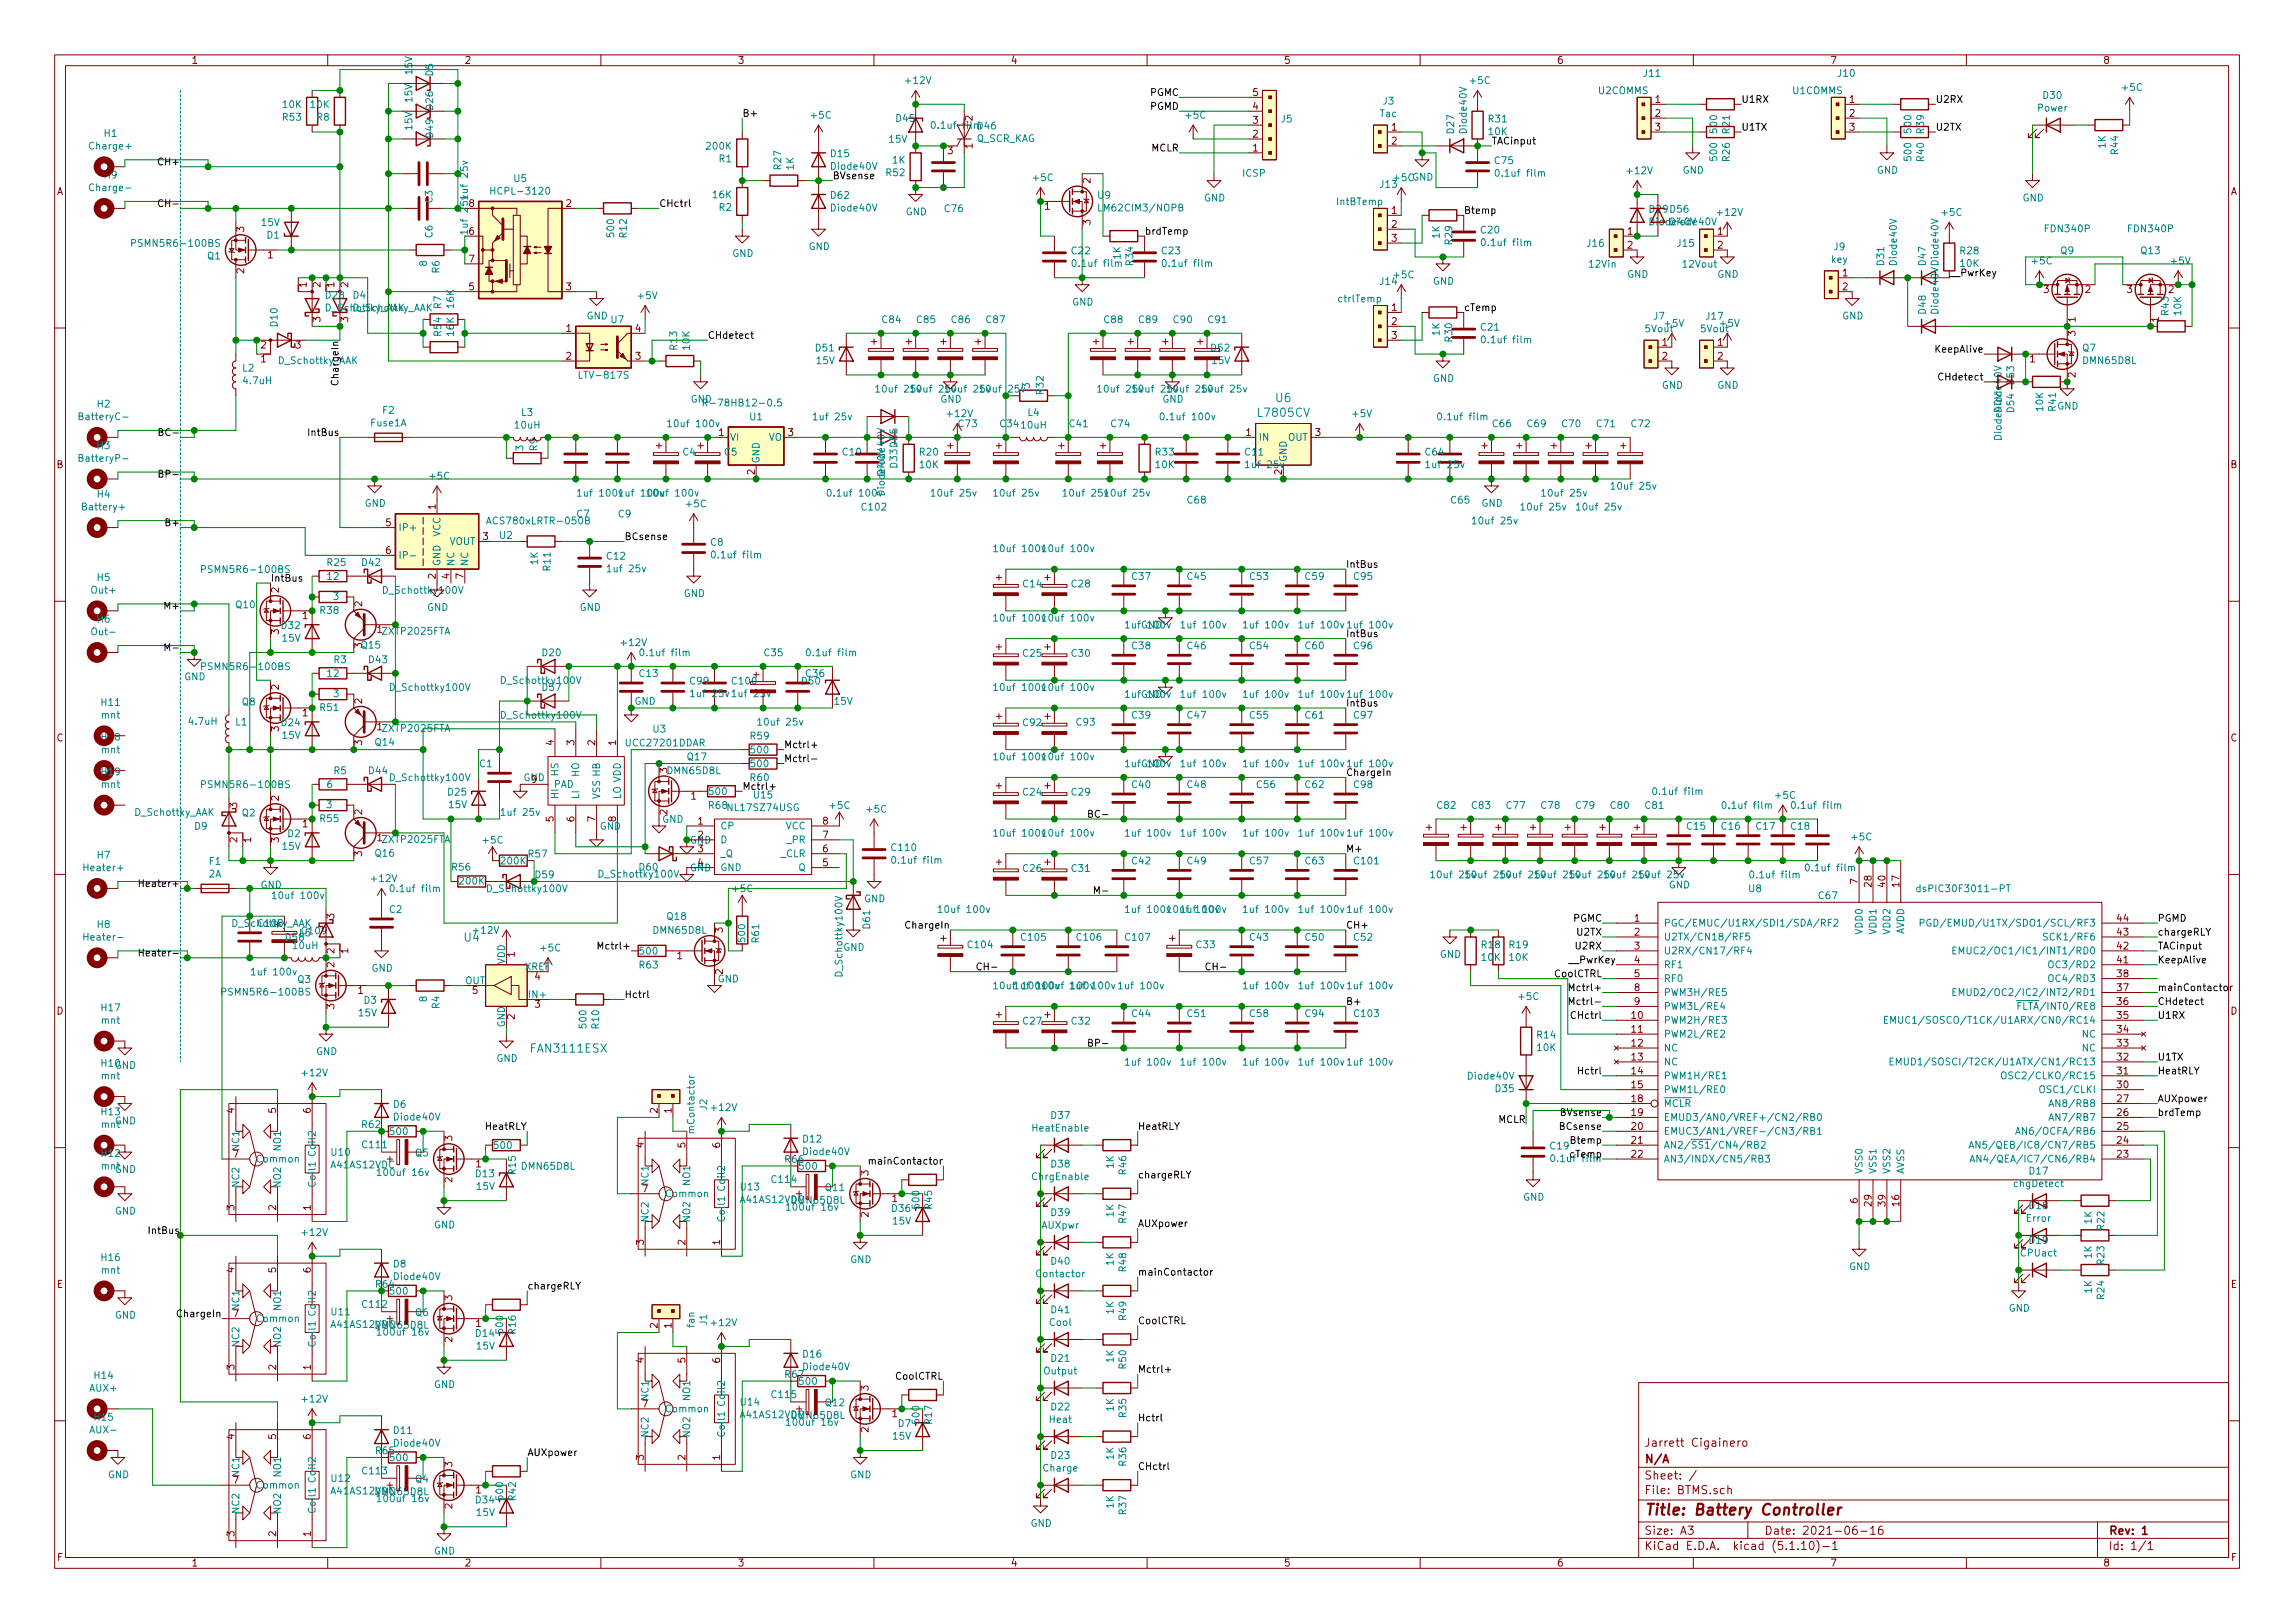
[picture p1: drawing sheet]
<svg xmlns="http://www.w3.org/2000/svg" width="420mm" height="297mm" viewBox="0 0 420 297" stroke-linecap="round" stroke-linejoin="round" font-family="sans-serif">
<defs><g id="words">
<text font-size="2.8" fill="#840000" x="301" y="277.3">Title: Battery Controller</text>
<g font-size="2.1" fill="#008484">
<text x="230.5" y="76.3">L7805CV</text>
<text x="233.6" y="73.6">U6</text>
<text x="85" y="172.3">U4</text>
<text x="97.5" y="192.6">FAN3111ESX</text>
</g>
<g font-size="2.1" fill="#840000">
<text x="301" y="267.8">N/A</text>
<text x="301" y="264.8">Jarrett Cigainero</text>
<text x="301" y="273.5">File: BTMS.sch</text>
<text x="301" y="270.8">Sheet: /</text>
<text x="301" y="280.9">Size: A3</text>
<text x="323" y="280.9">Date: 2021-06-16</text>
<text x="386" y="280.9">Rev: 1</text>
<text x="301" y="283.7">KiCad E.D.A. kicad (5.1.10)-1</text>
<text x="386" y="283.7">Id: 1/1</text>
</g>
<g font-size="1.8" fill="#840000">
<text x="35" y="11.7">1</text>
<text x="85" y="11.7">2</text>
<text x="135" y="11.7">3</text>
<text x="185" y="11.7">4</text>
<text x="235" y="11.7">5</text>
<text x="285" y="11.7">6</text>
<text x="335" y="11.7">7</text>
<text x="385" y="11.7">8</text>
<text x="229.4" y="17.6">5</text>
<text x="229.4" y="22.6">3</text>
<text x="229.4" y="20.1">4</text>
<text x="254.8" y="23.9">1</text>
<text x="303" y="18.8">1</text>
<text x="303" y="21.4">2</text>
<text x="303" y="23.9">3</text>
<text x="338.6" y="18.8">1</text>
<text x="338.6" y="21.4">2</text>
<text x="338.6" y="23.9">3</text>
<text x="173.5" y="28.2">3</text>
<text x="178.1" y="27.2" transform="rotate(-90 178.1 27.2)">1</text>
<text x="229.4" y="27.7">1</text>
<text x="229.4" y="25.2">2</text>
<text x="254.8" y="26.5">2</text>
<text x="10.4" y="35.7">A</text>
<text x="199.6" y="33.5" transform="rotate(-90 199.6 33.5)">2</text>
<text x="408.4" y="35.7">A</text>
<text x="85.9" y="37.9">8</text>
<text x="103.7" y="37.9">2</text>
<text x="191.3" y="38.4">1</text>
<text x="199.6" y="41.2" transform="rotate(-90 199.6 41.2)">3</text>
<text x="254.8" y="39.2">1</text>
<text x="254.8" y="41.7">2</text>
<text x="44.7" y="42.4" transform="rotate(-90 44.7 42.4)">3</text>
<text x="49" y="47.3">1</text>
<text x="85.9" y="43">6</text>
<text x="254.8" y="44.2">3</text>
<text x="298" y="43">1</text>
<text x="298" y="45.5">2</text>
<text x="314.5" y="43">1</text>
<text x="314.5" y="45.5">2</text>
<text x="44.7" y="50" transform="rotate(-90 44.7 50)">2</text>
<text x="56.1" y="52.6" transform="rotate(-90 56.1 52.6)">1</text>
<text x="58.7" y="52.6" transform="rotate(-90 58.7 52.6)">2</text>
<text x="61.2" y="52.6" transform="rotate(-90 61.2 52.6)">1</text>
<text x="63.8" y="52.6" transform="rotate(-90 63.8 52.6)">2</text>
<text x="85.9" y="53.1">5</text>
<text x="85.9" y="48">7</text>
<text x="103.7" y="53.1">3</text>
<text x="337.3" y="50.6">1</text>
<text x="337.3" y="53.1">2</text>
<text x="374.2" y="53.6">3</text>
<text x="381.8" y="53.6">2</text>
<text x="389.4" y="53.6">3</text>
<text x="397" y="53.6">2</text>
<text x="58.7" y="58.9" transform="rotate(-90 58.7 58.9)">3</text>
<text x="63.8" y="58.9" transform="rotate(-90 63.8 58.9)">3</text>
<text x="254.8" y="56.9">1</text>
<text x="254.8" y="59.5">2</text>
<text x="380" y="58.9" transform="rotate(-90 380 58.9)">1</text>
<text x="395.2" y="58.9" transform="rotate(-90 395.2 58.9)">1</text>
<text x="47.8" y="63.8">2</text>
<text x="54.1" y="63.8">3</text>
<text x="103.7" y="60.7">1</text>
<text x="103.7" y="65.8">2</text>
<text x="116.4" y="65.8">3</text>
<text x="116.4" y="60.7">4</text>
<text x="254.8" y="62">3</text>
<text x="304.3" y="63.3">1</text>
<text x="304.3" y="65.8">2</text>
<text x="314.5" y="63.3">1</text>
<text x="314.5" y="65.8">2</text>
<text x="380" y="61.5" transform="rotate(-90 380 61.5)">3</text>
<text x="47.8" y="66.3">1</text>
<text x="371.6" y="66.3">1</text>
<text x="380" y="69.1" transform="rotate(-90 380 69.1)">2</text>
<text x="98.3" y="82.5" transform="rotate(-90 98.3 82.5)">R9</text>
<text x="131.6" y="79.8">1</text>
<text x="144.3" y="79.8">3</text>
<text x="228.1" y="79.8">1</text>
<text x="240.8" y="79.8">3</text>
<text x="10.4" y="85.7">B</text>
<text x="138.2" y="86.9" transform="rotate(-90 138.2 86.9)">2</text>
<text x="234.7" y="86.9" transform="rotate(-90 234.7 86.9)">2</text>
<text x="408.4" y="85.7">B</text>
<text x="79.8" y="93.2" transform="rotate(-90 79.8 93.2)">1</text>
<text x="70.6" y="96.3">5</text>
<text x="70.6" y="101.4">6</text>
<text x="88.4" y="98.8">3</text>
<text x="79.8" y="105.9" transform="rotate(-90 79.8 105.9)">2</text>
<text x="82.3" y="105.9" transform="rotate(-90 82.3 105.9)">4</text>
<text x="84.8" y="105.9" transform="rotate(-90 84.8 105.9)">7</text>
<text x="51.1" y="108.5" transform="rotate(-90 51.1 108.5)">2</text>
<text x="55.4" y="113.3">1</text>
<text x="66.3" y="111" transform="rotate(-90 66.3 111)">2</text>
<text x="51.1" y="116.1" transform="rotate(-90 51.1 116.1)">3</text>
<text x="66.3" y="118.6" transform="rotate(-90 66.3 118.6)">3</text>
<text x="51.1" y="126.2" transform="rotate(-90 51.1 126.2)">2</text>
<text x="55.4" y="131.1">1</text>
<text x="66.3" y="128.8" transform="rotate(-90 66.3 128.8)">2</text>
<text x="10.4" y="135.7">C</text>
<text x="51.1" y="133.9" transform="rotate(-90 51.1 133.9)">3</text>
<text x="66.3" y="136.4" transform="rotate(-90 66.3 136.4)">3</text>
<text x="101.3" y="136.4" transform="rotate(-90 101.3 136.4)">4</text>
<text x="105.2" y="136.4" transform="rotate(-90 105.2 136.4)">3</text>
<text x="109" y="136.4" transform="rotate(-90 109 136.4)">2</text>
<text x="112.8" y="136.4" transform="rotate(-90 112.8 136.4)">1</text>
<text x="408.4" y="135.7">C</text>
<text x="97.3" y="143.3">9</text>
<text x="122.2" y="141.5" transform="rotate(-90 122.2 141.5)">3</text>
<text x="43.4" y="147.8" transform="rotate(-90 43.4 147.8)">3</text>
<text x="51.1" y="146.6" transform="rotate(-90 51.1 146.6)">2</text>
<text x="66.3" y="149.1" transform="rotate(-90 66.3 149.1)">2</text>
<text x="122.2" y="149.1" transform="rotate(-90 122.2 149.1)">2</text>
<text x="126.5" y="146.3">1</text>
<text x="43.4" y="154.2" transform="rotate(-90 43.4 154.2)">2</text>
<text x="46" y="154.2" transform="rotate(-90 46 154.2)">1</text>
<text x="51.1" y="154.2" transform="rotate(-90 51.1 154.2)">3</text>
<text x="55.4" y="151.4">1</text>
<text x="101.3" y="150.4" transform="rotate(-90 101.3 150.4)">5</text>
<text x="105.2" y="150.4" transform="rotate(-90 105.2 150.4)">6</text>
<text x="109" y="150.4" transform="rotate(-90 109 150.4)">7</text>
<text x="112.8" y="150.4" transform="rotate(-90 112.8 150.4)">8</text>
<text x="127.8" y="150.9">1</text>
<text x="127.8" y="153.5">2</text>
<text x="127.8" y="156">3</text>
<text x="150.6" y="156">6</text>
<text x="150.6" y="153.5">7</text>
<text x="150.6" y="150.9">8</text>
<text x="66.3" y="156.7" transform="rotate(-90 66.3 156.7)">3</text>
<text x="127.8" y="158.5">4</text>
<text x="150.6" y="158.5">5</text>
<text x="340.1" y="161.8" transform="rotate(-90 340.1 161.8)">7</text>
<text x="342.6" y="162.3" transform="rotate(-90 342.6 162.3)">28</text>
<text x="345.2" y="162.3" transform="rotate(-90 345.2 162.3)">40</text>
<text x="347.7" y="162.3" transform="rotate(-90 347.7 162.3)">17</text>
<text x="61.2" y="168.2" transform="rotate(-90 61.2 168.2)">3</text>
<text x="132.3" y="170.7" transform="rotate(-90 132.3 170.7)">3</text>
<text x="299.2" y="168.7">1</text>
<text x="299.2" y="171.2">2</text>
<text x="299.2" y="173.8">3</text>
<text x="387.7" y="173.8">42</text>
<text x="387.7" y="171.2">43</text>
<text x="387.7" y="168.7">44</text>
<text x="61.2" y="177" transform="rotate(-90 61.2 177)">2</text>
<text x="61.2" y="174.5" transform="rotate(-90 61.2 174.5)">2</text>
<text x="63.8" y="174.5" transform="rotate(-90 63.8 174.5)">1</text>
<text x="94.2" y="175.1" transform="rotate(-90 94.2 175.1)">1</text>
<text x="97.9" y="179.4">4</text>
<text x="124" y="175.6">1</text>
<text x="132.3" y="178.3" transform="rotate(-90 132.3 178.3)">2</text>
<text x="299.2" y="176.3">4</text>
<text x="299.2" y="178.9">5</text>
<text x="387.7" y="178.9">38</text>
<text x="387.7" y="176.3">41</text>
<text x="10.4" y="185.7">D</text>
<text x="61.2" y="184.7" transform="rotate(-90 61.2 184.7)">3</text>
<text x="65.6" y="181.9">1</text>
<text x="86.5" y="181.9">5</text>
<text x="97.9" y="184.4">3</text>
<text x="299.2" y="181.4">8</text>
<text x="299.2" y="183.9">9</text>
<text x="387.7" y="183.9">36</text>
<text x="387.7" y="181.4">37</text>
<text x="408.4" y="185.7">D</text>
<text x="94.2" y="186.6" transform="rotate(-90 94.2 186.6)">2</text>
<text x="298.8" y="186.5">10</text>
<text x="298.8" y="189">11</text>
<text x="298.8" y="191.6">12</text>
<text x="387.7" y="191.6">33</text>
<text x="387.7" y="189">34</text>
<text x="387.7" y="186.5">35</text>
<text x="298.8" y="194.1">13</text>
<text x="298.8" y="196.6">14</text>
<text x="387.7" y="196.6">31</text>
<text x="387.7" y="194.1">32</text>
<text x="42.9" y="203.7" transform="rotate(-90 42.9 203.7)">4</text>
<text x="50.5" y="203.7" transform="rotate(-90 50.5 203.7)">5</text>
<text x="56.9" y="203.7" transform="rotate(-90 56.9 203.7)">6</text>
<text x="120.4" y="203.7" transform="rotate(-90 120.4 203.7)">2</text>
<text x="122.9" y="203.7" transform="rotate(-90 122.9 203.7)">1</text>
<text x="298.8" y="199.2">15</text>
<text x="298.8" y="201.7">18</text>
<text x="387.7" y="201.7">27</text>
<text x="387.7" y="199.2">30</text>
<text x="82.8" y="208.8" transform="rotate(-90 82.8 208.8)">3</text>
<text x="298.8" y="204.3">19</text>
<text x="298.8" y="206.8">20</text>
<text x="298.8" y="209.3">21</text>
<text x="387.7" y="209.3">24</text>
<text x="387.7" y="206.8">25</text>
<text x="387.7" y="204.3">26</text>
<text x="42.7" y="211.9">7</text>
<text x="60.7" y="213.8">A41AS12VDC</text>
<text x="87.1" y="213.7">1</text>
<text x="117.9" y="210.1" transform="rotate(-90 117.9 210.1)">4</text>
<text x="125.5" y="210.1" transform="rotate(-90 125.5 210.1)">5</text>
<text x="131.8" y="210.1" transform="rotate(-90 131.8 210.1)">6</text>
<text x="159" y="215.1" transform="rotate(-90 159 215.1)">3</text>
<text x="298.8" y="211.9">22</text>
<text x="387.7" y="211.9">23</text>
<text x="42.9" y="221.5" transform="rotate(-90 42.9 221.5)">3</text>
<text x="50.5" y="221.5" transform="rotate(-90 50.5 221.5)">2</text>
<text x="56.9" y="221.5" transform="rotate(-90 56.9 221.5)">1</text>
<text x="82.8" y="216.4" transform="rotate(-90 82.8 216.4)">2</text>
<text x="117.6" y="218.2">7</text>
<text x="145.1" y="220.3">DMN65D8L</text>
<text x="163.3" y="220">1</text>
<text x="340.1" y="220.2" transform="rotate(-90 340.1 220.2)">6</text>
<text x="342.6" y="220.7" transform="rotate(-90 342.6 220.7)">29</text>
<text x="345.2" y="220.7" transform="rotate(-90 345.2 220.7)">39</text>
<text x="347.7" y="220.7" transform="rotate(-90 347.7 220.7)">16</text>
<text x="371.6" y="221.3">D18</text>
<text x="117.9" y="227.8" transform="rotate(-90 117.9 227.8)">3</text>
<text x="125.5" y="227.8" transform="rotate(-90 125.5 227.8)">2</text>
<text x="131.8" y="227.8" transform="rotate(-90 131.8 227.8)">1</text>
<text x="159" y="222.8" transform="rotate(-90 159 222.8)">2</text>
<text x="42.9" y="232.9" transform="rotate(-90 42.9 232.9)">4</text>
<text x="50.5" y="232.9" transform="rotate(-90 50.5 232.9)">5</text>
<text x="56.9" y="232.9" transform="rotate(-90 56.9 232.9)">6</text>
<text x="10.4" y="235.7">E</text>
<text x="82.8" y="238" transform="rotate(-90 82.8 238)">3</text>
<text x="408.4" y="235.7">E</text>
<text x="42.7" y="241.1">7</text>
<text x="68.9" y="243.2">DMN65D8L</text>
<text x="82.8" y="245.6" transform="rotate(-90 82.8 245.6)">2</text>
<text x="87.1" y="242.9">1</text>
<text x="120.4" y="243.1" transform="rotate(-90 120.4 243.1)">2</text>
<text x="122.9" y="243.1" transform="rotate(-90 122.9 243.1)">1</text>
<text x="42.9" y="250.7" transform="rotate(-90 42.9 250.7)">3</text>
<text x="50.5" y="250.7" transform="rotate(-90 50.5 250.7)">2</text>
<text x="56.9" y="250.7" transform="rotate(-90 56.9 250.7)">1</text>
<text x="117.9" y="249.4" transform="rotate(-90 117.9 249.4)">4</text>
<text x="125.5" y="249.4" transform="rotate(-90 125.5 249.4)">5</text>
<text x="131.8" y="249.4" transform="rotate(-90 131.8 249.4)">6</text>
<text x="117.6" y="257.6">7</text>
<text x="159" y="254.5" transform="rotate(-90 159 254.5)">3</text>
<text x="42.9" y="263.4" transform="rotate(-90 42.9 263.4)">4</text>
<text x="50.5" y="263.4" transform="rotate(-90 50.5 263.4)">5</text>
<text x="56.9" y="263.4" transform="rotate(-90 56.9 263.4)">6</text>
<text x="145.1" y="259.7">DMN65D8L</text>
<text x="159" y="262.1" transform="rotate(-90 159 262.1)">2</text>
<text x="163.3" y="259.4">1</text>
<text x="82.8" y="268.5" transform="rotate(-90 82.8 268.5)">3</text>
<text x="117.9" y="267.2" transform="rotate(-90 117.9 267.2)">3</text>
<text x="125.5" y="267.2" transform="rotate(-90 125.5 267.2)">2</text>
<text x="131.8" y="267.2" transform="rotate(-90 131.8 267.2)">1</text>
<text x="42.7" y="271.6">7</text>
<text x="68.9" y="273.6">DMN65D8L</text>
<text x="87.1" y="273.3">1</text>
<text x="42.9" y="281.2" transform="rotate(-90 42.9 281.2)">3</text>
<text x="50.5" y="281.2" transform="rotate(-90 50.5 281.2)">2</text>
<text x="56.9" y="281.2" transform="rotate(-90 56.9 281.2)">1</text>
<text x="82.8" y="276.1" transform="rotate(-90 82.8 276.1)">2</text>
<text x="10.5" y="285.7">F</text>
<text x="35" y="286.7">1</text>
<text x="85" y="286.7">2</text>
<text x="135" y="286.7">3</text>
<text x="185" y="286.7">4</text>
<text x="235" y="286.7">5</text>
<text x="285" y="286.7">6</text>
<text x="335" y="286.7">7</text>
<text x="385" y="286.7">8</text>
<text x="408.5" y="285.7">F</text>
</g>
<g font-size="1.8" fill="#008484">
<text x="75.5" y="13.6" transform="rotate(-90 75.5 13.6)">15V</text>
<text x="79.3" y="13.9" transform="rotate(-90 79.3 13.9)">D5</text>
<text x="165.9" y="15.4">+12V</text>
<text x="269.2" y="15.4">+5C</text>
<text x="292.7" y="17.2">U2COMMS</text>
<text x="301" y="14.1">J11</text>
<text x="328.2" y="17.2">U1COMMS</text>
<text x="336.5" y="14.1">J10</text>
<text x="388.6" y="16.6">+5C</text>
<text x="51.8" y="22.1">R53</text>
<text x="51.8" y="19.8">10K</text>
<text x="56.9" y="19.8">10K</text>
<text x="58" y="22.1">R8</text>
<text x="75.5" y="23.8" transform="rotate(-90 75.5 23.8)">15V</text>
<text x="75.5" y="18.7" transform="rotate(-90 75.5 18.7)">15V</text>
<text x="79.3" y="20.1" transform="rotate(-90 79.3 20.1)">D26</text>
<text x="148.6" y="21.7">+5C</text>
<text x="164.1" y="22.3">D45</text>
<text x="171.1" y="23.6">0.1uf film D46</text>
<text x="178.1" y="22.1" transform="rotate(-90 178.1 22.1)">2</text>
<text x="217.2" y="21.7">+5C</text>
<text x="234.6" y="22.4">J5</text>
<text x="252.7" y="21.4">Tac</text>
<text x="253.2" y="19.1">J3</text>
<text x="272.6" y="22.4">R31</text>
<text x="373.1" y="20.4">Power</text>
<text x="374.1" y="18.1">D30</text>
<text x="16.7" y="27.4">Charge+</text>
<text x="19.1" y="25.1">H1</text>
<text x="79.3" y="25.2" transform="rotate(-90 79.3 25.2)">D49</text>
<text x="129.5" y="27.4">200K</text>
<text x="131.7" y="29.7">R1</text>
<text x="152.1" y="28.8">D15</text>
<text x="162.8" y="26.1">15V</text>
<text x="163.4" y="29.9">1K</text>
<text x="178.7" y="26">Q_SCR_KAG</text>
<text x="266.2" y="24.4" transform="rotate(-90 266.2 24.4)">D27</text>
<text x="268.5" y="24.2" transform="rotate(-90 268.5 24.2)">Diode40V</text>
<text x="314.4" y="29.3" transform="rotate(-90 314.4 29.3)">500</text>
<text x="314.4" y="24.2" transform="rotate(-90 314.4 24.2)">500</text>
<text x="316.7" y="29.5" transform="rotate(-90 316.7 29.5)">R26</text>
<text x="316.7" y="24.4" transform="rotate(-90 316.7 24.4)">R21</text>
<text x="349.9" y="29.3" transform="rotate(-90 349.9 29.3)">500</text>
<text x="349.9" y="24.2" transform="rotate(-90 349.9 24.2)">500</text>
<text x="352.2" y="29.5" transform="rotate(-90 352.2 29.5)">R40</text>
<text x="352.2" y="24.4" transform="rotate(-90 352.2 24.4)">R39</text>
<text x="385.5" y="27.1" transform="rotate(-90 385.5 27.1)">1K</text>
<text x="387.8" y="28.2" transform="rotate(-90 387.8 28.2)">R44</text>
<text x="16.9" y="35">Charge-</text>
<text x="19.1" y="32.7">H9</text>
<text x="90.6" y="35.6">HCPL-3120</text>
<text x="94.1" y="33.3">U5</text>
<text x="143" y="31" transform="rotate(-90 143 31)">R27</text>
<text x="145.3" y="31.1" transform="rotate(-90 145.3 31.1)">1K</text>
<text x="152.3" y="31.1">Diode40V</text>
<text x="162.3" y="32.2">R52</text>
<text x="189.2" y="33.2">+5C</text>
<text x="227.5" y="32.3">ICSP</text>
<text x="252.7" y="34.4">J13</text>
<text x="255.3" y="33.2">+5CGND</text>
<text x="273.7" y="30">C75</text>
<text x="274.4" y="32.3">0.1uf film</text>
<text x="298" y="31.9">+12V</text>
<text x="308.1" y="31.8">GND</text>
<text x="343.6" y="31.8">GND</text>
<text x="47.9" y="41.4">15V</text>
<text x="79.2" y="37.1" transform="rotate(-90 79.2 37.1)">C3</text>
<text x="130.6" y="36.3">16K</text>
<text x="131.7" y="38.6">R2</text>
<text x="152.1" y="36.4">D62</text>
<text x="152.3" y="38.7">Diode40V</text>
<text x="165.8" y="39.4">GND</text>
<text x="173" y="38.8">C76</text>
<text x="201" y="36.4">U9</text>
<text x="201.7" y="38.7">LM62CIM3/NOPB</text>
<text x="220.4" y="36.9">GND</text>
<text x="244.9" y="37.6">IntBTemp</text>
<text x="302" y="38.9">D29 D56</text>
<text x="302.2" y="41.2">Diode40V</text>
<text x="306" y="41.2">Diode40V</text>
<text x="314.5" y="39.5">+12V</text>
<text x="355.6" y="39.5">+5C</text>
<text x="370.3" y="36.9">GND</text>
<text x="25" y="45.2">PSMN5R6-100BS</text>
<text x="38" y="47.5">Q1</text>
<text x="48.9" y="43.7">D1</text>
<text x="79.2" y="43.5" transform="rotate(-90 79.2 43.5)">C6</text>
<text x="112.4" y="43.3" transform="rotate(-90 112.4 43.3)">500</text>
<text x="114.8" y="43.4" transform="rotate(-90 114.8 43.4)">R12</text>
<text x="134.1" y="47">GND</text>
<text x="148" y="45.8">GND</text>
<text x="196.2" y="46.5">C22</text>
<text x="205.2" y="47.4" transform="rotate(-90 205.2 47.4)">1K</text>
<text x="212.8" y="46.5">C23</text>
<text x="263.6" y="43.6" transform="rotate(-90 263.6 43.6)">1K</text>
<text x="265.9" y="44.7" transform="rotate(-90 265.9 44.7)">R29</text>
<text x="271.2" y="42.7">C20</text>
<text x="271.9" y="45">0.1uf film</text>
<text x="290.6" y="45.2">J16</text>
<text x="307.1" y="45.2">J15</text>
<text x="335.8" y="45.8">J9</text>
<text x="358.9" y="46.5">R28</text>
<text x="374.6" y="42.5">FDN340P</text>
<text x="377.3" y="46.5">Q9</text>
<text x="389.8" y="42.5">FDN340P</text>
<text x="392" y="46.5">Q13</text>
<text x="78.2" y="48.7" transform="rotate(-90 78.2 48.7)">8</text>
<text x="80.5" y="50" transform="rotate(-90 80.5 50)">R6</text>
<text x="196.9" y="48.9">0.1uf film</text>
<text x="207.5" y="48.5" transform="rotate(-90 207.5 48.5)">R34</text>
<text x="213.4" y="48.9">0.1uf film</text>
<text x="252.7" y="52.2">J14</text>
<text x="255.3" y="50.9">+5C</text>
<text x="262.3" y="52.1">GND</text>
<text x="291" y="49">12Vin</text>
<text x="297.9" y="50.8">GND</text>
<text x="308.2" y="49">12Vout</text>
<text x="314.4" y="50.8">GND</text>
<text x="335.3" y="48.1">key</text>
<text x="345" y="48.5" transform="rotate(-90 345 48.5)">D31</text>
<text x="347.3" y="48.4" transform="rotate(-90 347.3 48.4)">Diode40V</text>
<text x="352.6" y="48.5" transform="rotate(-90 352.6 48.5)">D47</text>
<text x="358.9" y="48.9">10K</text>
<text x="372.1" y="48.4">+5C</text>
<text x="397.6" y="48.4">+5V</text>
<text x="50.8" y="59.7" transform="rotate(-90 50.8 59.7)">D10</text>
<text x="59.5" y="57">D_Schottky_AAK</text>
<text x="59.7" y="54.7">D28</text>
<text x="64.6" y="57">D_Schottky_AAK</text>
<text x="64.7" y="54.7">D4</text>
<text x="80.8" y="56.5" transform="rotate(-90 80.8 56.5)">R7</text>
<text x="83.1" y="56.4" transform="rotate(-90 83.1 56.4)">16K</text>
<text x="107.4" y="58.5">GND</text>
<text x="111.9" y="59.1">U7</text>
<text x="116.9" y="54.7">+5V</text>
<text x="161.6" y="59.1">C84</text>
<text x="167.9" y="59.1">C85</text>
<text x="174.3" y="59.1">C86</text>
<text x="180.6" y="59.1">C87</text>
<text x="196.3" y="55.9">GND</text>
<text x="202.2" y="59.1">C88</text>
<text x="208.6" y="59.1">C89</text>
<text x="214.9" y="59.1">C90</text>
<text x="221.3" y="59.1">C91</text>
<text x="245.2" y="55.3">ctrlTemp</text>
<text x="302.8" y="58.5">J7</text>
<text x="304.9" y="59.8">+5V</text>
<text x="312.4" y="58.5">J17</text>
<text x="315" y="59.8">+5V</text>
<text x="337.3" y="58.5">GND</text>
<text x="352.6" y="57.4" transform="rotate(-90 352.6 57.4)">D48</text>
<text x="354.9" y="57.3" transform="rotate(-90 354.9 57.3)">Diode40V Diode40V</text>
<text x="397" y="57.6" transform="rotate(-90 397 57.6)">R43</text>
<text x="399.3" y="57.6" transform="rotate(-90 399.3 57.6)">10K</text>
<text x="80.8" y="61.5" transform="rotate(-90 80.8 61.5)">R54</text>
<text x="83.1" y="61.5" transform="rotate(-90 83.1 61.5)">16K</text>
<text x="124" y="64" transform="rotate(-90 124 64)">R13</text>
<text x="126.3" y="64" transform="rotate(-90 126.3 64)">10K</text>
<text x="149.4" y="64.3">D51</text>
<text x="221.8" y="64.3">D52</text>
<text x="263.6" y="61.4" transform="rotate(-90 263.6 61.4)">1K</text>
<text x="265.9" y="62.5" transform="rotate(-90 265.9 62.5)">R30</text>
<text x="271.2" y="60.5">C21</text>
<text x="271.9" y="62.8">0.1uf film</text>
<text x="301.3" y="60.8">5Vout</text>
<text x="311.5" y="60.8">5Vout</text>
<text x="381.3" y="64.3">Q7</text>
<text x="44.4" y="68">L2</text>
<text x="44.7" y="70.3">4.7uH</text>
<text x="51" y="66.6">D_Schottky_AAK</text>
<text x="106.5" y="69.3">LTV-817S</text>
<text x="149.5" y="66.6">15V</text>
<text x="188.5" y="71.1" transform="rotate(-90 188.5 71.1)">3</text>
<text x="201.5" y="71.8">10uf 25v10uf 25v10uf 25v10uf 25v</text>
<text x="221.9" y="66.6">15V</text>
<text x="262.3" y="69.9">GND</text>
<text x="304.2" y="71.2">GND</text>
<text x="314.4" y="71.2">GND</text>
<text x="368.8" y="70.3" transform="rotate(-90 368.8 70.3)">D53</text>
<text x="381.5" y="66.6">DMN65D8L</text>
<text x="15" y="76.9">BatteryC-</text>
<text x="17.9" y="74.6">H2</text>
<text x="70.1" y="75.7">F2</text>
<text x="95.5" y="76.1">L3</text>
<text x="126.4" y="73.7">GND</text>
<text x="130.2" y="74.4">R-78HB12-0.5</text>
<text x="137.3" y="76.9">U1</text>
<text x="149.3" y="76.9">1uf 25v</text>
<text x="172.2" y="73.7">GND</text>
<text x="173.6" y="76.3">+12V</text>
<text x="188.2" y="76.1">L4</text>
<text x="191.1" y="72.1" transform="rotate(-90 191.1 72.1)">R32</text>
<text x="212.8" y="73.7">GND</text>
<text x="213.1" y="76.9">0.1uf 100v</text>
<text x="247.7" y="76.3">+5V</text>
<text x="263.9" y="76.9">0.1uf film</text>
<text x="366.4" y="75.3" transform="rotate(-90 366.4 75.3)">Diode40V</text>
<text x="368.8" y="75.4" transform="rotate(-90 368.8 75.4)">D54</text>
<text x="374.1" y="75.2" transform="rotate(-90 374.1 75.2)">10K</text>
<text x="376.4" y="75.2" transform="rotate(-90 376.4 75.2)">R41</text>
<text x="376.6" y="75">GND</text>
<text x="17.9" y="82.2">H3</text>
<text x="67.9" y="78">Fuse1A</text>
<text x="94.4" y="78.4">10uH</text>
<text x="95.8" y="82.5" transform="rotate(-90 95.8 82.5)">3</text>
<text x="122.9" y="78.2">10uf 100v</text>
<text x="125" y="83.4">C4</text>
<text x="132.7" y="83.4">C5</text>
<text x="133.6" y="80.7">VI</text>
<text x="140.7" y="80.7">VO</text>
<text x="154.3" y="83.4">C10</text>
<text x="168.4" y="83.4">R20</text>
<text x="175.5" y="78.2">C73</text>
<text x="183.2" y="78.2">C34</text>
<text x="187.1" y="78.4">10uH</text>
<text x="195.9" y="78.2">C41</text>
<text x="203.5" y="78.2">C74</text>
<text x="211.6" y="83.4">R33</text>
<text x="228" y="83.4">C11</text>
<text x="230.4" y="80.7">IN</text>
<text x="235.8" y="80.7">OUT</text>
<text x="261" y="83.4">C64</text>
<text x="273.3" y="78.2">C66</text>
<text x="279.7" y="78.2">C69</text>
<text x="286" y="78.2">C70</text>
<text x="292.4" y="78.2">C71</text>
<text x="298.7" y="78.2">C72</text>
<text x="15" y="84.5">BatteryP-</text>
<text x="78.7" y="87.8">+5C</text>
<text x="139.1" y="84.9" transform="rotate(-90 139.1 84.9)">GND</text>
<text x="162" y="86.7" transform="rotate(-90 162 86.7)">Diode40V</text>
<text x="164.3" y="85.6" transform="rotate(-90 164.3 85.6)">D33 D55</text>
<text x="168.4" y="85.7">10K</text>
<text x="211.6" y="85.7">10K</text>
<text x="228.4" y="85.7">1uf 25v</text>
<text x="235.6" y="84.6" transform="rotate(-90 235.6 84.6)">GND</text>
<text x="261.5" y="85.7">1uf 25v</text>
<text x="295.5" y="89.6">10uf 25v</text>
<text x="15.4" y="93.4">Battery+</text>
<text x="17.9" y="91.1">H4</text>
<text x="66.8" y="92.7">GND</text>
<text x="90" y="96">ACS780xLRTR-050B</text>
<text x="105.6" y="94.7">C7</text>
<text x="106.3" y="90.9">1uf 100v 1uf 100v</text>
<text x="113.2" y="94.7">C9</text>
<text x="119.1" y="90.9">10uf 100v</text>
<text x="125.7" y="92.8">+5C</text>
<text x="152.2" y="90.9">0.1uf 100v</text>
<text x="157.9" y="93.4">C102</text>
<text x="162" y="90.5" transform="rotate(-90 162 90.5)">Diode40V</text>
<text x="171" y="90.9">10uf 25v</text>
<text x="182.5" y="90.9">10uf 25v</text>
<text x="195.2" y="90.9">10uf 25v 10uf 25v</text>
<text x="217.4" y="92.2">C68</text>
<text x="265.7" y="92.2">C65</text>
<text x="270.1" y="96">10uf 25v</text>
<text x="271.2" y="92.7">GND</text>
<text x="279" y="93.4">10uf 25v</text>
<text x="282.8" y="90.9">10uf 25v</text>
<text x="289.2" y="93.4">10uf 25v</text>
<text x="72.9" y="97.2">IP+</text>
<text x="80.6" y="98.3" transform="rotate(-90 80.6 98.3)">VCC</text>
<text x="82.2" y="99.7">VOUT</text>
<text x="91.5" y="98.6">U2</text>
<text x="130.1" y="99.9">C8</text>
<text x="182.6" y="101.1">10uf 100v 10uf 100v</text>
<text x="17.9" y="106.3">H5</text>
<text x="37.8" y="104.9">PSMN5R6-100BS</text>
<text x="60" y="103.6">R25</text>
<text x="60" y="106.1">12</text>
<text x="66.3" y="103.6">D42</text>
<text x="72.9" y="102.3">IP-</text>
<text x="80.6" y="103.7" transform="rotate(-90 80.6 103.7)">GND</text>
<text x="83.2" y="103.7" transform="rotate(-90 83.2 103.7)">NC</text>
<text x="85.7" y="103.7" transform="rotate(-90 85.7 103.7)">NC</text>
<text x="98.5" y="103.3" transform="rotate(-90 98.5 103.3)">1K</text>
<text x="100.8" y="104.4" transform="rotate(-90 100.8 104.4)">R11</text>
<text x="111.2" y="102.4">C12</text>
<text x="111.6" y="104.7">1uf 25v</text>
<text x="130.9" y="102.2">0.1uf film</text>
<text x="187.4" y="107.5">C14</text>
<text x="196.2" y="107.5">C28</text>
<text x="207.3" y="106.1">C37</text>
<text x="217.4" y="106.1">C45</text>
<text x="228.9" y="106.1">C53</text>
<text x="239" y="106.1">C59</text>
<text x="247.9" y="106.1">C95</text>
<text x="16.9" y="108.6">Out+</text>
<text x="17.9" y="114">H6</text>
<text x="43.3" y="111.3">Q10</text>
<text x="58.7" y="112.4">R38</text>
<text x="61.1" y="109.8">3</text>
<text x="70.5" y="108.7">D_Schottky100V</text>
<text x="78.2" y="111.8">GND</text>
<text x="106.1" y="111.8">GND</text>
<text x="125.2" y="109.3">GND</text>
<text x="182.6" y="113.8">10uf 100v 10uf 100v</text>
<text x="17.2" y="116.3">Out-</text>
<text x="51.6" y="115.1">D32</text>
<text x="51.7" y="117.4">15V</text>
<text x="66.2" y="118.7">Q15</text>
<text x="69" y="115.9">1ZXTP2025FTA</text>
<text x="113.9" y="118.2">+12V</text>
<text x="207.3" y="118.8">C38</text>
<text x="208.9" y="115">GND</text>
<text x="216.8" y="115">1uf 100v</text>
<text x="217.4" y="118.8">C46</text>
<text x="228.2" y="115">1uf 100v</text>
<text x="228.9" y="118.8">C54</text>
<text x="238.4" y="115">1uf 100v</text>
<text x="239" y="118.8">C60</text>
<text x="247.2" y="115">1uf 100v</text>
<text x="247.9" y="118.8">C96</text>
<text x="33.7" y="124.5">GND</text>
<text x="37.8" y="122.6">PSMN5R6-100BS</text>
<text x="60" y="123.9">12</text>
<text x="61.2" y="121.4">R3</text>
<text x="67.6" y="121.4">D43</text>
<text x="92.1" y="125.2">D_Schottky100V</text>
<text x="99.3" y="120.1">D20</text>
<text x="117.1" y="123.9">C13</text>
<text x="117.8" y="120.1">0.1uf film</text>
<text x="126.4" y="125.3">C99</text>
<text x="134.1" y="125.3">C100</text>
<text x="140" y="120.1">C35</text>
<text x="146.8" y="125.3">D50</text>
<text x="147.6" y="123.9">C36</text>
<text x="148.3" y="120.1">0.1uf film</text>
<text x="187.4" y="120.2">C25</text>
<text x="196.2" y="120.2">C30</text>
<text x="18.6" y="129.2">H11</text>
<text x="18.6" y="131.5">mnt</text>
<text x="44.4" y="129.1">Q8</text>
<text x="58.7" y="130.1">R51</text>
<text x="61.1" y="127.6">3</text>
<text x="71.8" y="126.5">D_Schottky100V</text>
<text x="92.1" y="131.5">D_Schottky100V</text>
<text x="99.3" y="126.5">D57</text>
<text x="116.2" y="129">GND</text>
<text x="126.8" y="127.6">1uf 25v</text>
<text x="134.5" y="127.6">1uf 25v</text>
<text x="152.8" y="129">15V</text>
<text x="182.6" y="126.5">10uf 100v 10uf 100v</text>
<text x="207.3" y="131.5">C39</text>
<text x="208.9" y="127.7">GND</text>
<text x="216.8" y="127.7">1uf 100v</text>
<text x="217.4" y="131.5">C47</text>
<text x="228.2" y="127.7">1uf 100v</text>
<text x="228.9" y="131.5">C55</text>
<text x="238.4" y="127.7">1uf 100v</text>
<text x="239" y="131.5">C61</text>
<text x="247.2" y="127.7">1uf 100v</text>
<text x="247.9" y="131.5">C97</text>
<text x="18.6" y="135.5">H18</text>
<text x="18.6" y="137.9">mnt</text>
<text x="34.7" y="132.7">4.7uH</text>
<text x="43.2" y="132.8">L1</text>
<text x="51.6" y="132.9">D24</text>
<text x="51.7" y="135.2">15V</text>
<text x="68.8" y="136.5">Q14</text>
<text x="69" y="133.6">1ZXTP2025FTA</text>
<text x="114.8" y="136.6">UCC27201DDAR</text>
<text x="119.6" y="134.1">U3</text>
<text x="137.4" y="135.3">R59</text>
<text x="137.6" y="137.9">500</text>
<text x="139.3" y="132.8">10uf 25v</text>
<text x="187.4" y="132.9">C92</text>
<text x="197.1" y="132.8">C93</text>
<text x="18.6" y="141.9">H19</text>
<text x="61.2" y="141.7">R5</text>
<text x="67.6" y="141.7">D44</text>
<text x="71.8" y="143">D_Schottky100V</text>
<text x="87.8" y="140.4">C1</text>
<text x="95.8" y="143">GND</text>
<text x="102.2" y="141.9" transform="rotate(-90 102.2 141.9)">HS</text>
<text x="106" y="142.1" transform="rotate(-90 106 142.1)">HO</text>
<text x="122.3" y="141.7">DMN65D8L</text>
<text x="125.9" y="139.2">Q17</text>
<text x="137.4" y="143">R60</text>
<text x="137.6" y="140.4">500</text>
<text x="182.6" y="139.2">10uf 100v 10uf 100v</text>
<text x="208.9" y="140.4">GND</text>
<text x="216.8" y="140.4">1uf 100v</text>
<text x="228.2" y="140.4">1uf 100v</text>
<text x="238.4" y="140.4">1uf 100v</text>
<text x="247.2" y="140.4">1uf 100v</text>
<text x="18.6" y="144.2">mnt</text>
<text x="24.7" y="149.3">D_Schottky_AAK</text>
<text x="37.8" y="144.2">PSMN5R6-100BS</text>
<text x="44.4" y="149.4">Q2</text>
<text x="59.8" y="147.9">3</text>
<text x="59.9" y="144.2">6</text>
<text x="82.1" y="145.6">D25</text>
<text x="82.2" y="147.9">15V</text>
<text x="92.2" y="149.3">1uf 25v</text>
<text x="101.3" y="144.2">PAD</text>
<text x="102.2" y="146.3" transform="rotate(-90 102.2 146.3)">HI</text>
<text x="106" y="146.3" transform="rotate(-90 106 146.3)">LI</text>
<text x="109.9" y="146.3" transform="rotate(-90 109.9 146.3)">VSS HB</text>
<text x="113.7" y="146.3" transform="rotate(-90 113.7 146.3)">LO VDD</text>
<text x="129.8" y="148">R68 NL17SZ74USG</text>
<text x="129.9" y="145.5">500</text>
<text x="138.1" y="146.1">U15</text>
<text x="152" y="148">+5C</text>
<text x="158.7" y="148.7">+5C</text>
<text x="187.4" y="145.6">C24</text>
<text x="196.2" y="145.6">C29</text>
<text x="207.3" y="144.2">C40</text>
<text x="217.4" y="144.2">C48</text>
<text x="230.1" y="144.2">C56</text>
<text x="239" y="144.2">C62</text>
<text x="247.9" y="144.2">C98</text>
<text x="263.2" y="148">C82</text>
<text x="269.5" y="148">C83</text>
<text x="275.9" y="148">C77</text>
<text x="282.2" y="148">C78</text>
<text x="288.6" y="148">C79</text>
<text x="294.9" y="148">C80</text>
<text x="301.3" y="148">C81</text>
<text x="303.2" y="145.5">0.1uf film</text>
<text x="315.9" y="148">0.1uf film</text>
<text x="325.1" y="146.2">+5C</text>
<text x="328.6" y="148">0.1uf film</text>
<text x="35.7" y="151.9">D9</text>
<text x="51.7" y="155.5">15V</text>
<text x="52.7" y="153.2">D2</text>
<text x="58.7" y="150.5">R55</text>
<text x="69" y="154">1ZXTP2025FTA</text>
<text x="88.5" y="154.4">+5C</text>
<text x="109.8" y="151.9">GND</text>
<text x="121.2" y="150.6">GND</text>
<text x="126.3" y="154.4">GND</text>
<text x="131.8" y="151.8">CP</text>
<text x="131.8" y="154.3">D</text>
<text x="143.8" y="151.8">VCC</text>
<text x="144.1" y="154.3">_PR</text>
<text x="163.3" y="155.8">C110</text>
<text x="182.6" y="153.1">10uf 100v 10uf 100v</text>
<text x="206.6" y="153.1">1uf 100v</text>
<text x="216.8" y="153.1">1uf 100v</text>
<text x="228.2" y="153.1">1uf 100v</text>
<text x="238.4" y="153.1">1uf 100v</text>
<text x="247.2" y="153.1">1uf 100v</text>
<text x="308.9" y="151.9">C15</text>
<text x="315.2" y="151.9">C16</text>
<text x="321.6" y="151.9">C17</text>
<text x="327.9" y="151.9">C18</text>
<text x="339.1" y="153.8">+5C</text>
<text x="15.7" y="159.4">Heater+</text>
<text x="17.9" y="157.1">H7</text>
<text x="38.3" y="160.6">2A</text>
<text x="38.4" y="158.3">F1</text>
<text x="68.1" y="161.4">+12V</text>
<text x="68.8" y="156.8">Q16</text>
<text x="82.8" y="159.3">R56</text>
<text x="84.3" y="161.9">200K</text>
<text x="91.8" y="158.2">200K</text>
<text x="96.8" y="156.9">R57</text>
<text x="98.1" y="160.7">D59</text>
<text x="110" y="160.6">D_Schottky100V</text>
<text x="117.1" y="159.3">D60</text>
<text x="126.3" y="159.5">GND</text>
<text x="131.8" y="156.9">_Q</text>
<text x="131.8" y="159.4">GND</text>
<text x="143" y="156.9">_CLR</text>
<text x="146.2" y="159.4">Q</text>
<text x="163.9" y="158.1">0.1uf film</text>
<text x="187.4" y="159.6">C26</text>
<text x="196.2" y="159.6">C31</text>
<text x="207.3" y="158.2">C42</text>
<text x="217.4" y="158.2">C49</text>
<text x="228.9" y="158.2">C57</text>
<text x="239" y="158.2">C63</text>
<text x="248.1" y="158.2">C101</text>
<text x="262.5" y="160.7">10uf 25v10uf 25v10uf 25v10uf 25v10uf 25v10uf 25v10uf 25v</text>
<text x="321" y="160.7">0.1uf film</text>
<text x="331.2" y="159.5">0.1uf film</text>
<text x="47.7" y="162.6">GND</text>
<text x="50.5" y="164.6">10uf 100v</text>
<text x="71.3" y="167.1">C2</text>
<text x="72.1" y="163.3">0.1uf film</text>
<text x="89.5" y="163.3">D_Schottky100V</text>
<text x="134.2" y="163.3">+5C</text>
<text x="158.2" y="165.1">GND</text>
<text x="172.4" y="167.1">10uf 100v</text>
<text x="206.6" y="167.1">1uf 100v 10uf 100v</text>
<text x="216.8" y="167.1">1uf 100v</text>
<text x="228.2" y="167.1">1uf 100v</text>
<text x="238.4" y="167.1">1uf 100v</text>
<text x="247.2" y="167.1">1uf 100v</text>
<text x="305.5" y="162.6">GND</text>
<text x="320.2" y="163.3">U8</text>
<text x="333" y="164.6">C67</text>
<text x="352" y="163.3">dsPIC30F3011-PT</text>
<text x="15.9" y="172.1">Heater-</text>
<text x="17.9" y="169.8">H8</text>
<text x="42.4" y="169.6">D_Schottky_AAK</text>
<text x="47.4" y="169.6">C108</text>
<text x="52.3" y="172.2">D58</text>
<text x="53.7" y="173.7">10uH</text>
<text x="54.9" y="171.4">L5</text>
<text x="55.4" y="171">C109</text>
<text x="86.8" y="170.9">+12V</text>
<text x="119.8" y="170.9">DMN65D8L</text>
<text x="122.2" y="168.4">Q18</text>
<text x="136.4" y="172.3" transform="rotate(-90 136.4 172.3)">500</text>
<text x="139" y="172.5" transform="rotate(-90 139 172.5)">R61</text>
<text x="159.3" y="169.9" transform="rotate(-90 159.3 169.9)">D61</text>
<text x="177.3" y="173.5">C104</text>
<text x="187.1" y="172.2">C105</text>
<text x="197.3" y="172.2">C106</text>
<text x="206.1" y="172.2">C107</text>
<text x="219.1" y="173.5">C33</text>
<text x="228.9" y="172.2">C43</text>
<text x="239" y="172.2">C50</text>
<text x="247.9" y="172.2">C52</text>
<text x="271.3" y="173.5">R18</text>
<text x="276.4" y="173.5">R19</text>
<text x="304.5" y="169.6">PGC/EMUC/U1RX/SDI1/SDA/RF2</text>
<text x="304.5" y="172.1">U2TX/CN18/RF5</text>
<text x="341" y="170.9" transform="rotate(-90 341 170.9)">VDD0</text>
<text x="343.5" y="170.9" transform="rotate(-90 343.5 170.9)">VDD1</text>
<text x="346.1" y="170.9" transform="rotate(-90 346.1 170.9)">VDD2</text>
<text x="348.6" y="171.2" transform="rotate(-90 348.6 171.2)">AVDD</text>
<text x="356.1" y="169.6">PGD/EMUD/U1TX/SDO1/SCL/RF3</text>
<text x="375.2" y="172.1">SCK1/RF6</text>
<text x="46.6" y="178.5">1uf 100v</text>
<text x="54.5" y="179.9">Q3</text>
<text x="68" y="177.8">GND</text>
<text x="92.5" y="176.5" transform="rotate(-90 92.5 176.5)">VDD</text>
<text x="96.1" y="177.6">XREF</text>
<text x="99.1" y="174.1">+5C</text>
<text x="117.1" y="177.3">R63</text>
<text x="117.2" y="174.7">500</text>
<text x="131.4" y="179.8">GND</text>
<text x="154.2" y="178.4" transform="rotate(-90 154.2 178.4)">D_Schottky100V</text>
<text x="154.4" y="174">GND</text>
<text x="263.6" y="175.3">GND</text>
<text x="271.3" y="175.9">10K</text>
<text x="276.4" y="175.9">10K</text>
<text x="304.5" y="174.7">U2RX/CN17/RF4</text>
<text x="304.5" y="177.2">RF1</text>
<text x="304.5" y="179.7">RF0</text>
<text x="361.9" y="174.7">EMUC2/OC1/IC1/INT1/RD0</text>
<text x="376.1" y="179.7">OC4/RD3</text>
<text x="376.1" y="177.2">OC3/RD2</text>
<text x="18.6" y="185.1">H17</text>
<text x="41.5" y="182.2">PSMN5R6-100BS</text>
<text x="66.7" y="183.7">D3</text>
<text x="78.2" y="183.3" transform="rotate(-90 78.2 183.3)">8</text>
<text x="80.5" y="184.6" transform="rotate(-90 80.5 184.6)">R4</text>
<text x="85.1" y="180.1">OUT</text>
<text x="97" y="182.7">IN+</text>
<text x="182.6" y="181.1">10uf 100v 10uf 100v</text>
<text x="186.3" y="181.1">1uf 100v</text>
<text x="196.4" y="181.1">1uf 100v</text>
<text x="205.3" y="181.1">1uf 100v</text>
<text x="228.2" y="181.1">1uf 100v</text>
<text x="238.4" y="181.1">1uf 100v</text>
<text x="247.2" y="181.1">1uf 100v</text>
<text x="278.1" y="183">+5C</text>
<text x="304.5" y="182.3">PWM3H/RE5</text>
<text x="304.5" y="184.8">PWM3L/RE4</text>
<text x="361.9" y="182.3">EMUD2/OC2/IC2/INT2/RD1</text>
<text x="371" y="184.8">FLTA/INT0/RE8</text>
<text x="18.6" y="187.4">mnt</text>
<text x="65.7" y="186">15V</text>
<text x="92.5" y="188" transform="rotate(-90 92.5 188)">GND</text>
<text x="107.4" y="188" transform="rotate(-90 107.4 188)">500</text>
<text x="109.7" y="188.2" transform="rotate(-90 109.7 188.2)">R10</text>
<text x="187.4" y="187.5">C27</text>
<text x="196.2" y="187.5">C32</text>
<text x="207.3" y="186.1">C44</text>
<text x="217.4" y="186.1">C51</text>
<text x="228.9" y="186.1">C58</text>
<text x="239" y="186.1">C94</text>
<text x="248.1" y="186.1">C103</text>
<text x="281.5" y="190.1">R14</text>
<text x="304.5" y="187.4">PWM2H/RE3</text>
<text x="304.5" y="189.9">PWM2L/RE2</text>
<text x="350.1" y="187.4">EMUC1/SOSCO/T1CK/U1ARX/CN0/RC14</text>
<text x="381.2" y="189.9">NC</text>
<text x="18.6" y="195.2">H10</text>
<text x="18.6" y="197.5">mnt</text>
<text x="21" y="195.6">GND</text>
<text x="55.4" y="197">+12V</text>
<text x="57.9" y="193.1">GND</text>
<text x="90.9" y="194.3">GND</text>
<text x="206.6" y="195">1uf 100v</text>
<text x="216.8" y="195">1uf 100v</text>
<text x="228.2" y="195">1uf 100v</text>
<text x="238.4" y="195">1uf 100v</text>
<text x="247.2" y="195">1uf 100v</text>
<text x="268.9" y="197.6">Diode40V</text>
<text x="281.5" y="192.4">10K</text>
<text x="304.5" y="192.4">NC</text>
<text x="304.5" y="195">NC</text>
<text x="304.5" y="197.5">PWM1H/RE1</text>
<text x="351.2" y="195">EMUD1/SOSCI/T2CK/U1ATX/CN1/RC13</text>
<text x="368.5" y="197.5">OSC2/CLKO/RC15</text>
<text x="381.2" y="192.4">NC</text>
<text x="72.1" y="202.8">D6</text>
<text x="129.5" y="203.1" transform="rotate(-90 129.5 203.1)">J2</text>
<text x="130.4" y="203.3">+12V</text>
<text x="273.8" y="199.9">D35</text>
<text x="304.5" y="200.1">PWM1L/RE0</text>
<text x="304.5" y="202.6">MCLR</text>
<text x="374.4" y="200.1">OSC1/CLKI</text>
<text x="376.2" y="202.6">AN8/RB8</text>
<text x="18.6" y="204.1">H13</text>
<text x="18.6" y="206.4">mnt</text>
<text x="21" y="205.8">GND</text>
<text x="66.3" y="206.5">R62</text>
<text x="71.5" y="207.7">500</text>
<text x="72.3" y="205.1">Diode40V</text>
<text x="127.2" y="207.1" transform="rotate(-90 127.2 207.1)">mContactor</text>
<text x="147.1" y="209.1">D12</text>
<text x="189.3" y="207.1">HeatEnable</text>
<text x="192.5" y="204.8">D37</text>
<text x="304.5" y="205.1">EMUD3/AN0/VREF+/CN2/RB0</text>
<text x="304.5" y="207.7">EMUC3/AN1/VREF-/CN3/RB1</text>
<text x="370.7" y="207.7">AN6/OCFA/RB6</text>
<text x="376.2" y="205.1">AN7/RB7</text>
<text x="18.6" y="211.7">H12</text>
<text x="18.6" y="214.1">mnt</text>
<text x="21" y="214.7">GND</text>
<text x="43.8" y="210.3" transform="rotate(-90 43.8 210.3)">NC1</text>
<text x="46.7" y="212.8">Common</text>
<text x="51.4" y="210.4" transform="rotate(-90 51.4 210.4)">NO1</text>
<text x="57.8" y="211.1" transform="rotate(-90 57.8 211.1)">Coil2</text>
<text x="60.7" y="211.5">U10</text>
<text x="66.5" y="210.1">C111</text>
<text x="69.7" y="215.2">100uf 16v</text>
<text x="76.1" y="211.6">Q5</text>
<text x="87.1" y="215.5">D13</text>
<text x="90.6" y="210.3">500</text>
<text x="94.4" y="214.9" transform="rotate(-90 94.4 214.9)">R15</text>
<text x="95.7" y="214.1">DMN65D8L</text>
<text x="143.8" y="212.8">R66</text>
<text x="146.5" y="214.1">500</text>
<text x="147.2" y="211.4">Diode40V</text>
<text x="189.2" y="216">ChrgEnable</text>
<text x="192.5" y="213.7">D38</text>
<text x="203.9" y="213.8" transform="rotate(-90 203.9 213.8)">1K</text>
<text x="206.2" y="214.9" transform="rotate(-90 206.2 214.9)">R46</text>
<text x="283.9" y="210.4">C19</text>
<text x="304.5" y="210.2">AN2/SS1/CN4/RB2</text>
<text x="304.5" y="212.8">AN3/INDX/CN5/RB3</text>
<text x="341" y="214.9" transform="rotate(-90 341 214.9)">VSS0</text>
<text x="343.5" y="214.9" transform="rotate(-90 343.5 214.9)">VSS1</text>
<text x="346.1" y="214.9" transform="rotate(-90 346.1 214.9)">VSS2</text>
<text x="348.6" y="214.9" transform="rotate(-90 348.6 214.9)">AVSS</text>
<text x="364.6" y="212.8">AN4/QEA/IC7/CN6/RB4</text>
<text x="364.6" y="210.2">AN5/QEB/IC8/CN7/RB5</text>
<text x="371.6" y="214.9">D17</text>
<text x="43.8" y="217.5" transform="rotate(-90 43.8 217.5)">NC2</text>
<text x="51.4" y="217.5" transform="rotate(-90 51.4 217.5)">NO2</text>
<text x="57.8" y="217.5" transform="rotate(-90 57.8 217.5)">Coil1</text>
<text x="87.3" y="217.8">15V</text>
<text x="118.7" y="216.7" transform="rotate(-90 118.7 216.7)">NC1</text>
<text x="121.7" y="219.1">Common</text>
<text x="126.4" y="216.8" transform="rotate(-90 126.4 216.8)">NO1</text>
<text x="132.7" y="217.5" transform="rotate(-90 132.7 217.5)">Coil2</text>
<text x="135.6" y="220.2">A41AS12VDC</text>
<text x="135.7" y="217.9">U13</text>
<text x="141.4" y="216.5">C114</text>
<text x="144.7" y="221.6">100uf 16v</text>
<text x="151.2" y="218">Q11</text>
<text x="163.3" y="221.8">D36</text>
<text x="168.3" y="221.1" transform="rotate(-90 168.3 221.1)">500</text>
<text x="170.6" y="221.2" transform="rotate(-90 170.6 221.2)">R45</text>
<text x="278.8" y="219.7">GND</text>
<text x="368.9" y="217.3">chgDetect</text>
<text x="21" y="222.3">GND</text>
<text x="55.4" y="226.2">+12V</text>
<text x="79.5" y="224.8">GND</text>
<text x="118.7" y="223.8" transform="rotate(-90 118.7 223.8)">NC2</text>
<text x="126.4" y="223.8" transform="rotate(-90 126.4 223.8)">NO2</text>
<text x="132.7" y="223.8" transform="rotate(-90 132.7 223.8)">Coil1</text>
<text x="163.5" y="224.1">15V</text>
<text x="190.7" y="224.9">AUXpwr</text>
<text x="192.5" y="222.6">D39</text>
<text x="203.9" y="222.7" transform="rotate(-90 203.9 222.7)">1K</text>
<text x="206.2" y="223.8" transform="rotate(-90 206.2 223.8)">R47</text>
<text x="371" y="223.6">Error</text>
<text x="371.6" y="227.6">D19</text>
<text x="383" y="224" transform="rotate(-90 383 224)">1K</text>
<text x="385.3" y="225.1" transform="rotate(-90 385.3 225.1)">R22</text>
<text x="18.6" y="230.8">H16</text>
<text x="18.6" y="233.1">mnt</text>
<text x="72.1" y="232">D8</text>
<text x="155.7" y="231.2">GND</text>
<text x="190" y="233.8">Contactor</text>
<text x="192.5" y="231.5">D40</text>
<text x="203.9" y="231.6" transform="rotate(-90 203.9 231.6)">1K</text>
<text x="206.2" y="232.7" transform="rotate(-90 206.2 232.7)">R48</text>
<text x="338.5" y="232.4">GND</text>
<text x="370.1" y="230">CPUact</text>
<text x="383" y="230.3" transform="rotate(-90 383 230.3)">1K</text>
<text x="385.3" y="231.4" transform="rotate(-90 385.3 231.4)">R23</text>
<text x="43.8" y="239.5" transform="rotate(-90 43.8 239.5)">NC1</text>
<text x="51.4" y="239.6" transform="rotate(-90 51.4 239.6)">NO1</text>
<text x="66.5" y="239.4">C112</text>
<text x="68.9" y="235.7">R64</text>
<text x="71.5" y="236.9">500</text>
<text x="72.3" y="234.3">Diode40V</text>
<text x="383" y="236.7" transform="rotate(-90 383 236.7)">1K</text>
<text x="385.3" y="237.8" transform="rotate(-90 385.3 237.8)">R24</text>
<text x="21" y="241.3">GND</text>
<text x="46.7" y="242">Common</text>
<text x="57.8" y="240.3" transform="rotate(-90 57.8 240.3)">Coil2</text>
<text x="60.7" y="243">A41AS12VDC</text>
<text x="60.7" y="240.7">U11</text>
<text x="69.7" y="244.4">100uf 16v</text>
<text x="76.1" y="240.9">Q6</text>
<text x="87.1" y="244.7">D14</text>
<text x="92.1" y="243.9" transform="rotate(-90 92.1 243.9)">500</text>
<text x="94.4" y="244.1" transform="rotate(-90 94.4 244.1)">R16</text>
<text x="127.2" y="242.9" transform="rotate(-90 127.2 242.9)">fan</text>
<text x="129.5" y="242.5" transform="rotate(-90 129.5 242.5)">J1</text>
<text x="130.4" y="242.7">+12V</text>
<text x="192.2" y="242.7">Cool</text>
<text x="192.5" y="240.3">D41</text>
<text x="203.9" y="240.5" transform="rotate(-90 203.9 240.5)">1K</text>
<text x="206.2" y="241.6" transform="rotate(-90 206.2 241.6)">R49</text>
<text x="367.7" y="240.1">GND</text>
<text x="43.8" y="246.7" transform="rotate(-90 43.8 246.7)">NC2</text>
<text x="51.4" y="246.7" transform="rotate(-90 51.4 246.7)">NO2</text>
<text x="57.8" y="246.7" transform="rotate(-90 57.8 246.7)">Coil1</text>
<text x="87.3" y="247">15V</text>
<text x="147.1" y="248.5">D16</text>
<text x="147.2" y="250.8">Diode40V</text>
<text x="191.2" y="251.5">Output</text>
<text x="192.5" y="249.2">D21</text>
<text x="203.9" y="249.4" transform="rotate(-90 203.9 249.4)">1K</text>
<text x="206.2" y="250.5" transform="rotate(-90 206.2 250.5)">R50</text>
<text x="16.6" y="254.7">AUX+</text>
<text x="17.3" y="252.4">H14</text>
<text x="55.4" y="256.7">+12V</text>
<text x="79.5" y="254">GND</text>
<text x="118.7" y="256" transform="rotate(-90 118.7 256)">NC1</text>
<text x="126.4" y="256.1" transform="rotate(-90 126.4 256.1)">NO1</text>
<text x="132.7" y="256.8" transform="rotate(-90 132.7 256.8)">Coil2</text>
<text x="135.7" y="257.2">U14</text>
<text x="141.4" y="255.9">C115</text>
<text x="143.8" y="252.2">R67</text>
<text x="146.5" y="253.5">500</text>
<text x="151.2" y="257.4">Q12</text>
<text x="16.8" y="262.3">AUX-</text>
<text x="17.3" y="260">H15</text>
<text x="72.1" y="262.4">D11</text>
<text x="118.7" y="263.2" transform="rotate(-90 118.7 263.2)">NC2</text>
<text x="121.7" y="258.5">Common</text>
<text x="126.4" y="263.2" transform="rotate(-90 126.4 263.2)">NO2</text>
<text x="132.7" y="263.2" transform="rotate(-90 132.7 263.2)">Coil1</text>
<text x="135.6" y="259.5">A41AS12VDC</text>
<text x="144.7" y="260.9">100uf 16v</text>
<text x="163.5" y="263.5">15V</text>
<text x="164.5" y="261.2">D7</text>
<text x="168.3" y="260.4" transform="rotate(-90 168.3 260.4)">500</text>
<text x="170.6" y="260.6" transform="rotate(-90 170.6 260.6)">R17</text>
<text x="192.2" y="260.4">Heat</text>
<text x="192.5" y="258.1">D22</text>
<text x="203.9" y="258.3" transform="rotate(-90 203.9 258.3)">1K</text>
<text x="206.2" y="259.3" transform="rotate(-90 206.2 259.3)">R35</text>
<text x="66.5" y="269.8">C113</text>
<text x="68.9" y="266.2">R65</text>
<text x="71.5" y="267.4">500</text>
<text x="72.3" y="264.8">Diode40V</text>
<text x="191.1" y="269.3">Charge</text>
<text x="192.5" y="267">D23</text>
<text x="203.9" y="267.1" transform="rotate(-90 203.9 267.1)">1K</text>
<text x="206.2" y="268.2" transform="rotate(-90 206.2 268.2)">R36</text>
<text x="19.8" y="270.5">GND</text>
<text x="43.8" y="270" transform="rotate(-90 43.8 270)">NC1</text>
<text x="46.7" y="272.5">Common</text>
<text x="51.4" y="270.1" transform="rotate(-90 51.4 270.1)">NO1</text>
<text x="57.8" y="270.8" transform="rotate(-90 57.8 270.8)">Coil2</text>
<text x="60.7" y="273.5">A41AS12VDC</text>
<text x="60.7" y="271.2">U12</text>
<text x="69.7" y="274.9">100uf 16v</text>
<text x="76.1" y="271.3">Q4</text>
<text x="87.1" y="275.1">D34</text>
<text x="92.1" y="274.4" transform="rotate(-90 92.1 274.4)">500</text>
<text x="94.4" y="274.6" transform="rotate(-90 94.4 274.6)">R42</text>
<text x="155.7" y="270.5">GND</text>
<text x="43.8" y="277.2" transform="rotate(-90 43.8 277.2)">NC2</text>
<text x="51.4" y="277.2" transform="rotate(-90 51.4 277.2)">NO2</text>
<text x="57.8" y="277.2" transform="rotate(-90 57.8 277.2)">Coil1</text>
<text x="87.3" y="277.5">15V</text>
<text x="188.7" y="279.4">GND</text>
<text x="203.9" y="276" transform="rotate(-90 203.9 276)">1K</text>
<text x="206.2" y="277.1" transform="rotate(-90 206.2 277.1)">R37</text>
<text x="79.5" y="284.5">GND</text>
</g>
<g font-size="1.8">
<text x="210.6" y="17.6">PGMC</text>
<text x="135.9" y="21.4">B+</text>
<text x="210.6" y="20.1">PGMD</text>
<text x="318.8" y="23.9">U1TX</text>
<text x="318.8" y="18.8">U1RX</text>
<text x="354.3" y="18.8">U2RX</text>
<text x="354.3" y="23.9">U2TX</text>
<text x="210.8" y="27.7">MCLR</text>
<text x="272.6" y="24.7">10K</text>
<text x="273" y="26.5">TACinput</text>
<text x="29.4" y="30.3">CH+</text>
<text x="152.4" y="32.8">BVsense</text>
<text x="29.9" y="37.9">CH-</text>
<text x="120.6" y="37.9">CHctrl</text>
<text x="268" y="39.2">Btemp</text>
<text x="209.5" y="43">brdTemp</text>
<text x="356.9" y="50.6">__PwrKey</text>
<text x="268" y="56.9">cTemp</text>
<text x="129.5" y="62">CHdetect</text>
<text x="354.7" y="64.6">KeepAlive</text>
<text x="62" y="69.9" transform="rotate(-90 62 69.9)">ChargeIn</text>
<text x="355.4" y="69.6">CHdetect</text>
<text x="29.9" y="79.8">BC-</text>
<text x="56.7" y="79.8">IntBus</text>
<text x="30" y="87.4">BP-</text>
<text x="30.7" y="96.3">B+</text>
<text x="114.3" y="98.8">BCsense</text>
<text x="49.5" y="106.5">IntBus</text>
<text x="246.4" y="103.9">IntBus</text>
<text x="30.5" y="111.5">M+</text>
<text x="246.4" y="116.6">IntBus</text>
<text x="246.4" y="129.3">IntBus</text>
<text x="143.5" y="136.9">Mctrl+</text>
<text x="143.5" y="139.5">Mctrl-</text>
<text x="246.4" y="142">ChargeIn</text>
<text x="135.9" y="144.6">Mctrl+</text>
<text x="200.1" y="149.6">BC-</text>
<text x="246.4" y="156">M+</text>
<text x="26.5" y="162.3">Heater+</text>
<text x="110.3" y="173.8">Mctrl+</text>
<text x="166.3" y="170">ChargeIn</text>
<text x="246.4" y="170">CH+</text>
<text x="288.1" y="168.7">PGMC</text>
<text x="288.6" y="173.8">U2RX</text>
<text x="288.8" y="171.2">U2TX</text>
<text x="395" y="173.8">TACinput</text>
<text x="395" y="171.2">chargeRLY</text>
<text x="395" y="168.7">PGMD</text>
<text x="26.9" y="175">Heater-</text>
<text x="179.7" y="177.6">CH-</text>
<text x="221.6" y="177.6">CH-</text>
<text x="284.7" y="178.9">CoolCTRL</text>
<text x="287.5" y="176.3">__PwrKey</text>
<text x="395" y="176.3">KeepAlive</text>
<text x="114.3" y="182.7">Hctrl</text>
<text x="246.4" y="183.9">B+</text>
<text x="288.1" y="181.4">Mctrl+</text>
<text x="288.5" y="183.9">Mctrl-</text>
<text x="395" y="183.9">CHdetect</text>
<text x="395" y="181.4">mainContactor</text>
<text x="200.2" y="191.6">BP-</text>
<text x="288.1" y="186.5">CHctrl</text>
<text x="395" y="186.5">U1RX</text>
<text x="289.3" y="196.6">Hctrl</text>
<text x="395" y="194.1">U1TX</text>
<text x="395" y="196.6">HeatRLY</text>
<text x="395" y="201.7">AUXpower</text>
<text x="89.2" y="206.8">HeatRLY</text>
<text x="208.3" y="206.8">HeatRLY</text>
<text x="274.3" y="205.5">MCLR</text>
<text x="285.8" y="206.8">BCsense</text>
<text x="285.9" y="204.3">BVsense</text>
<text x="287.9" y="209.3">Btemp</text>
<text x="395" y="204.3">brdTemp</text>
<text x="160.2" y="213.1">mainContactor</text>
<text x="208.3" y="215.7">chargeRLY</text>
<text x="287.7" y="211.9">cTemp</text>
<text x="27.5" y="225.8">IntBus</text>
<text x="208.3" y="224.6">AUXpower</text>
<text x="208.3" y="233.5">mainContactor</text>
<text x="96.5" y="236">chargeRLY</text>
<text x="33" y="241.1">ChargeIn</text>
<text x="208.3" y="242.4">CoolCTRL</text>
<text x="208.3" y="251.2">Mctrl+</text>
<text x="164.1" y="252.5">CoolCTRL</text>
<text x="208.3" y="260.1">Hctrl</text>
<text x="96.5" y="266.5">AUXpower</text>
<text x="208.3" y="269">CHctrl</text>
</g>
<g font-size="1.8" fill="#008400">
<text x="85.6" y="42.4" transform="rotate(-90 85.6 42.4)">1uf 25v 1uf 25v</text>
<text x="160.9" y="71.8">10uf 25v10uf 25v10uf 25v10uf 25v</text>
</g>
</g></defs>
<g fill="none" stroke="#840000" stroke-width=".18">
<path d="M10 10h400v277h-400zM12 12h396v273.1h-396zM57.1 16.5v1.3M60 10v2M62.2 16.5v1.3M73.7 15.3h7.6M110 10v2M160 10v2M167.6 16.5l-.7 1.3M167.6 16.5v11.5M167.6 16.5l.8 1.3M210 10v2"/>
<path d="M228.6 17.8h2.5M231.1 16.5h2.6v12.7h-2.6zM260 10v2M270.5 16.5v3.9M270.5 16.5l-.8 1.3M270.5 16.5l.8 1.3M299.7 17.8h2.6v7.6h-2.6zM302.3 19.1h2.5M310 10v2M311.1 19.1h1.3M317.5 19.1h1.3M335.3 17.8h2.5v7.6h-2.5z"/>
<path d="M337.8 19.1h2.6M346.7 19.1h1.3M353.1 19.1h1.2M360 10v2M389.9 17.8l-.8 1.3M389.9 17.8v2.6M389.9 17.8l.8 1.3M20.3 38.1h2.6M20.3 30.5h2.6M53.3 38.1v7.7M57.1 22.9v1.3M62.2 22.9v1.3"/>
<path d="M73.7 20.4h7.6M73.7 25.4h7.6M73.7 38.1h2.8M73.7 31.8h2.8M78.5 38.1h2.8M78.5 31.8h2.8M85.1 38.1h9.5M90.2 38.1v1.3l1.9 1.9M94 39.4h1.2v12.7h-1.2zM94.6 39.4h.1M94.6 38.1v1.3zM105.4 38.1h-5.1v15.3h5.1"/>
<path d="M109.2 38.1h1.3M115.6 38.1h1.2M135.9 24.2v1.2M135.9 30.5v1.3M135.9 33.1v1.2M135.9 39.4v1.3M139.7 33.1h1.3M146 33.1h1.3M149.9 22.9v19h1.2l-1.2 1.3-1.3-1.3h1.3M149.9 22.9l-.8 1.3M149.9 22.9l.7 1.3M167.6 33.1v2.5h1.3l-1.3 1.3-1.2-1.3h1.2"/>
<path d="M172.7 31.5v2.8M175.9 25.4l-.6 1.3h-2.6v2.8M176.5 20.4v7.6M190.5 34.3v2.6h5.3M190.5 34.3l-.8 1.3M190.5 34.3l.8 1.3M196.3 36.9h1.8v5M196.3 35.1h2.6v3.5h-2.6M198.1 31.8v3.3M198.4 36.4l.1 .1h.8l.1 .1M198.9 36.5l.4 .6h-.8zM218.4 22.9l-.7 1.3"/>
<path d="M218.4 22.9v2.5M218.4 22.9l.8 1.3M222.2 31.8v1.3h1.3l-1.3 1.2-1.2-1.2h1.2M228.6 20.4h2.5M228.6 25.4h2.5M228.6 22.9h2.5M228.6 28h2.5M251.5 38.1h2.5v7.7h-2.5zM251.5 22.9h2.5v5.1h-2.5zM254 24.2h2.5M254 39.4h2.5M254 26.7h2.5"/>
<path d="M256.5 34.3v2.6M256.5 34.3l-.7 1.3M256.5 34.3l.8 1.3M260.3 28v1.2h1.3l-1.3 1.3-1.2-1.3h1.2M260.3 39.4h1.3M262.9 26.7h7.6M266.7 39.4h1.3v2.8M270.5 25.4v4.1M270.5 31.5v2.8M299.7 33.1v10.1h-2.5M299.7 33.1l-.7 1.2M299.7 33.1l.8 1.2"/>
<path d="M302.3 21.6h2.5M302.3 24.2h2.5M303.5 35.6v7.6M309.9 26.7v1.3h1.2l-1.2 1.2-1.3-1.2h1.3M311.1 24.2h1.3M317.5 24.2h1.3M337.8 21.6h2.6M337.8 24.2h2.6M345.4 26.7v1.3h1.3l-1.3 1.2-1.2-1.2h1.2M346.7 24.2h1.3M353.1 24.2h1.2M372.1 31.8v1.3h1.3l-1.3 1.2-1.3-1.2h1.3"/>
<path d="M372.1 22.9h7.6M372.9 23.7l-1.6 1.5h.8h-.8v-.8M374.1 23.7l-1.5 1.5h.8h-.8v-.8M382.3 22.9h1.2M388.6 22.9h1.3M41.9 46l.1 .1h.8l.1 .2M42 45.5h.8l-.4 .6zM43.2 40.7v5.1h1.8M43.2 47.5v3.3M45 44h-2.6v3.5h2.6M45.5 45.8h5.3M54.6 52.1v1.3h2.5v6.3"/>
<path d="M54.6 50.8v2.6M57.1 50.8v2.6M59.7 52.1v1.3h2.5v6.3M59.7 50.8v2.6M62.2 50.8v2.6M74.9 45.8h1.3M77.5 58.5h1.2M81.3 45.8h1.2M83.8 58.5h1.3M85.1 43.2h3.3v5.1h-3.3M88.4 45.8h1.8M89.5 50.2v1.3h3.2"/>
<path d="M90.2 44.5v3.2M90.2 51.5v1.9M92.2 41.9h1.8M92.7 47.7h-3.2v1.2M93.3 49.6h.7M93.3 48.3v2.5M94.6 52.1v1.3h-9.5M95.2 43.2h1.3v1.9M96.5 46.4v1.9h-1.3M97.8 46.3l.4-.2v.3l-.4-.1h1.3M97.8 45.2l.4-.1v.3l-.4-.2h1.3M109.2 53.4v1.2h1.3l-1.3 1.3-1.3-1.3h1.3"/>
<path d="M118.1 55.9v2.6M118.1 55.9l-.8 1.3M118.1 55.9l.8 1.3M135.9 41.9v1.3h1.3l-1.3 1.3-1.3-1.3h1.3M193 43.2v2.8M193 48v2.8M198.1 50.8v1.3h1.3l-1.3 1.3-1.3-1.3h1.3M201.9 43.2h1.3M208.3 43.2h1.2v2.8M209.5 48v2.8M251.5 55.9h2.5v7.6h-2.5zM254 57.2h2.5"/>
<path d="M254 59.7h2.5M254 41.9h2.5M254 44.5h2.5M256.5 52.1l-.7 1.3M256.5 52.1v2.5M256.5 52.1l.8 1.3M260.3 57.2h1.3M264.2 47v1.3h1.2l-1.2 1.3-1.3-1.3h1.3M266.7 57.2h1.3v2.8M268 44.2v2.8M294.6 41.9h2.6v5.1h-2.6zM297.2 45.8h2.5v1.2h1.3l-1.3 1.3-1.3-1.3h1.3"/>
<path d="M311.1 41.9h2.6v5.1h-2.6zM313.7 45.8h2.5v1.2h1.3l-1.3 1.3-1.2-1.3h1.2M316.2 40.7v2.5h-2.5M316.2 40.7l-.7 1.2M316.2 40.7l.8 1.2M334 49.6h2.5v5h-2.5zM336.5 53.4h2.6v1.2h1.3l-1.3 1.3-1.3-1.3h1.3M336.5 50.8h2.6M341.6 50.8h15.3M349.2 59.7h7.7M356.9 40.7v3.8M356.9 40.7l-.8 1.2"/>
<path d="M356.9 40.7l.7 1.2M373.4 49.6v2.5h3.3M373.4 49.6l-.8 1.2M373.4 49.6l.7 1.2M376.7 53.9v-2.6h3.5v2.6M378.2 51l.6 .3-.6 .4zM378.5 54.4v8.6M378.7 50.8l.1 .2v.7l.2 .2M383.5 52.1h-5v1.8M388.6 52.1h3.3M391.9 53.9v-2.6h3.6v2.6M393.4 51l.7 .3-.7 .4z"/>
<path d="M393.7 54.4v5.3h1.3M394 50.8l.1 .2v.7l.1 .2M398.8 49.6v2.5h-5.1v1.8M398.8 49.6l-.8 1.2M398.8 49.6l.7 1.2M400 59.7h1.3M10 60h2M43.2 64.8v1.3a.63 .63 0 0 0-.7 .6 .63 .63 0 0 0 .7 .6 .63 .63 0 0 0-.7 .7 .63 .63 0 0 0 .7 .6 .63 .63 0 0 0-.7 .7 .63 .63 0 0 0 .7 .6 .63 .63 0 0 0-.7 .6 .63 .63 0 0 0 .7 .7v1.2M47 64.8h2.5M47 62.3h2.5M55.9 62.3h-6.4v2.5h-1.2M77.5 63.5h1.2"/>
<path d="M83.8 63.5h1.3M102.9 61h5v3.3M107.9 64.2v1.9h-5M110 64h1.3l-.4 .2v-.3l.4 .1M110 63h1.3l-.4 .2v-.3l.4 .1M114.9 66.1h3.2M118.1 61h-3.2l-1.9 1.9M120.6 66.1h1.3M127 66.1h1.3M128.3 68.6v1.3h1.2l-1.2 1.3-1.3-1.3h1.3M154.9 61v7.6M158.7 76.2h7.7"/>
<path d="M159 63.8h4.6v.5h-4.6zM159.5 62.5h1M160 62v1M161.3 61v2.8M161.3 65.8v2.8M165.4 63.8h4.5v.5h-4.5zM165.9 62.5h1M166.4 62v1M167.6 61v2.8M167.6 65.8v2.8M171.7 63.8h4.6v.5h-4.6zM172.2 62.5h1"/>
<path d="M172.7 62v1M174 65.8v4.1h1.3l-1.3 1.3-1.3-1.3h1.3M174 61v2.8M174.5 78.8l.8-1.3v5.3M178.1 63.8h4.5v.5h-4.5zM178.6 62.5h1M179.1 62v1M180.3 61v2.8M180.3 65.8v2.8M191.8 72.4h1.2M199.6 63.8h4.6v.5h-4.6zM200.2 62.5h1"/>
<path d="M200.7 62v1M201.9 61v2.8M201.9 65.8v2.8M206 63.8h4.6v.5h-4.6zM206.5 62.5h1M207 62v1M208.3 61v2.8M208.3 65.8v2.8M212.3 63.8h4.6v.5h-4.6zM212.9 62.5h1M213.4 62v1M214.6 65.8v4.1h1.3l-1.3 1.3-1.2-1.3h1.2"/>
<path d="M214.6 61v2.8M218.7 63.8h4.6v.5h-4.6zM219.2 62.5h1M219.7 62v1M221 61v2.8M221 65.8v2.8M227.3 61v7.6M229.9 77.5h10.1v7.6h-10.1zM248.9 77.5l-.7 1.3M248.9 77.5v2.5M248.9 77.5l.8 1.3M254 62.3h2.5"/>
<path d="M264.2 64.8v1.3h1.2l-1.2 1.2-1.3-1.2h1.3M268 62v2.8M301 62.3h2.5v5h-2.5zM303.5 66.1h2.6v1.2h1.2l-1.2 1.3-1.3-1.3h1.3M306.1 61v2.5h-2.6M306.1 61l-.8 1.3M306.1 61l.7 1.3M311.1 62.3h2.6v5h-2.6zM313.7 66.1h2.5v1.2h1.3l-1.3 1.3-1.2-1.3h1.2M316.2 61v2.5h-2.5M316.2 61l-.7 1.3M316.2 61l.8 1.3"/>
<path d="M363.2 64.8h13M363.2 69.9h8.9M376.7 64.8h1.8v5.1M376.7 63h2.5v3.6h-2.5M377.2 69.9h1.3M378.5 69.9v1.3h1.2l-1.2 1.2-1.3-1.2h1.3M378.7 64.3l.1 .1h.8l.1 .2M379.2 64.4l.4 .7h-.8zM408 60h2M19 80h2.6M19 96.6h2.6M19 87.7h2.6"/>
<path d="M67.3 80h7.6M68.6 87.7v1.2h1.2l-1.2 1.3-1.3-1.3h1.3M69.8 96.6h2.6M77.5 94.7v1.2M77.5 96.6v1.2M77.5 98.5v1.2M80 88.9l-.8 1.3M80 88.9v5.1M80 88.9l.8 1.3M87.6 99.1h2.6M92.7 80h1.3a.63 .63 0 0 0 .6 .7 .63 .63 0 0 0 .6-.7 .63 .63 0 0 0 .7 .7 .63 .63 0 0 0 .6-.7M92.7 83.9h1.3"/>
<path d="M95.2 99.1h1.3M97.8 80a.63 .63 0 0 0 .6 .7 .63 .63 0 0 0 .7-.7h1.2M99.1 83.9h1.2M101.6 99.1h1.3M105.4 80v2.8M105.4 84.9v2.8M107.9 99.1v2.8M113 80v2.8M113 84.9v2.8M119.6 82.8h4.6v.5h-4.6zM120.1 81.6h1.1M120.6 81.1v1"/>
<path d="M121.9 80v2.8M121.9 84.9v2.8M127 94l-.8 1.3M127 94v5.4M127 94l.8 1.3M127.3 82.8h4.5v.5h-4.5zM127.8 81.6h1M128.3 81.1v1M129.5 80v2.8M129.5 84.9v2.8M130.8 80h2.5M138.4 85.1v2.6"/>
<path d="M143.5 80h2.5M151.1 80v2.8M151.1 84.9v2.8M158.7 84.9v2.8M166.4 81.3v-1.3h-7.7v2.8M166.4 86.4v1.3M173 82.8h4.5v.5h-4.5zM173.5 81.6h1M174 81.1v1M175.3 84.9v2.8M181.9 82.8h4.5v.5h-4.5zM182.4 81.6h1"/>
<path d="M182.9 81.1v1M184.1 80v2.8M184.1 84.9v2.8M185.4 80h1.3a.63 .63 0 0 0 .6 .7 .63 .63 0 0 0 .7-.7 .63 .63 0 0 0 .6 .7 .63 .63 0 0 0 .6-.7 .63 .63 0 0 0 .7 .7 .63 .63 0 0 0 .6-.7 .63 .63 0 0 0 .6 .7 .63 .63 0 0 0 .7-.7h1.2M193.3 82.8h4.6v.5h-4.6zM193.8 81.6h1M194.3 81.1v1M195.6 80v2.8M195.6 84.9v2.8M200.9 82.8h4.6v.5h-4.6zM201.4 81.6h1M201.9 81.1v1"/>
<path d="M203.2 80v2.8M203.2 84.9v2.8M209.5 80v1.3M209.5 86.4v1.3M217.2 80v2.8M217.2 84.9v2.8M224.8 80v2.8M224.8 84.9v2.8M227.3 80h2.6M234.9 85.1v2.6M240 80h2.6M257.8 80v2.8"/>
<path d="M257.8 84.9v2.8M265.4 80v2.8M265.4 84.9v2.8M270.8 82.8h4.5v.5h-4.5zM271.3 81.6h1M271.8 81.1v1M273 84.9v4h1.3l-1.3 1.3-1.2-1.3h1.2M273 80v2.8M277.1 82.8h4.6v.5h-4.6zM277.6 81.6h1M278.1 81.1v1M279.4 80v2.8"/>
<path d="M279.4 84.9v2.8M283.5 82.8h4.5v.5h-4.5zM284 81.6h1M284.5 81.1v1M285.7 80v2.8M285.7 84.9v2.8M289.8 82.8h4.6v.5h-4.6zM290.3 81.6h1M290.8 81.1v1M292.1 80v2.8M292.1 84.9v2.8M296.2 82.8h4.5v.5h-4.5z"/>
<path d="M296.7 81.6h1M297.2 81.1v1M298.4 80v2.8M298.4 84.9v2.8M10 110h2M19 111.8h2.6M19 119.4h2.6M35.6 119.4v1.3h1.2l-1.2 1.3-1.3-1.3h1.3M48.8 111.4l.3 .7h-.7zM49.3 111.3l-.2 .1h-.7l-.1 .1M49.5 106.7v3.3M51.3 111.8h-1.8v5.1"/>
<path d="M51.3 110h-2.5v3.6h2.5M51.8 111.8h5.3v7.6M57.1 109.3h1.3M57.1 105.4h1.3M63.5 109.3h1.3v2.5l1.9 1.9M63.5 105.4h8.9M66.7 115l-1.9 1.9v2.5M66.7 114.3h5.7M69.8 101.6h2.6M77.5 100.4v1.2M77.5 102.3v1.2M80 104.2v3.8h1.3l-1.3 1.3-1.3-1.3h1.3"/>
<path d="M82.5 104.2v2.5M85.1 104.2v2.5M107.9 103.9v4.1h1.3l-1.3 1.3-1.2-1.3h1.2M115.6 119.4l-.8 1.3M115.6 119.4v5.4M115.6 119.4l.7 1.3M127 101.4v4h1.3l-1.3 1.3-1.3-1.3h1.3M181.9 107h4.5v.5h-4.5zM181.9 119.7h4.5v.5h-4.5zM182.4 105.7h1M182.4 118.4h1M182.9 105.2v1"/>
<path d="M182.9 117.9v1M184.1 104.2v2.8M184.1 109v2.8M184.1 116.9v2.8M190.8 107h4.5v.5h-4.5zM190.8 119.7h4.5v.5h-4.5zM191.3 105.7h1M191.3 118.4h1M191.8 105.2v1M191.8 117.9v1M193 104.2v2.8M193 109v2.8"/>
<path d="M193 116.9v2.8M205.7 104.2v2.8M205.7 109v2.8M205.7 116.9v2.8M213.4 111.8v1.3h1.2l-1.2 1.2-1.3-1.2h1.3M215.9 104.2v2.8M215.9 109v2.8M215.9 116.9v2.8M227.3 104.2v2.8M227.3 109v2.8M227.3 116.9v2.8M237.5 104.2v2.8"/>
<path d="M237.5 109v2.8M237.5 116.9v2.8M246.4 104.2v2.8M246.4 109v2.8M246.4 116.9v2.8M408 110h2M20.3 134.7h2.6M41.9 129.6v1.2a.63 .63 0 0 0-.6 .7 .63 .63 0 0 0 .6 .6 .63 .63 0 0 0-.6 .7 .63 .63 0 0 0 .6 .6 .63 .63 0 0 0-.6 .6 .63 .63 0 0 0 .6 .7 .63 .63 0 0 0-.6 .6 .63 .63 0 0 0 .6 .6v1.3M48.8 129.2l.3 .6h-.7zM49.3 129.1l-.2 .1h-.7l-.1 .1M49.5 124.5v3.3M51.3 129.6h-1.8v5.1"/>
<path d="M51.3 127.8h-2.5v3.6h2.5M51.8 129.6h5.3v7.6M57.1 127h1.3M57.1 123.2h1.3M63.5 127h1.3v2.6l1.9 1.9M63.5 123.2h8.9M66.7 132.8l-1.9 1.9v2.5M66.7 132.1h5.7M91.4 138.5v2.8M96.5 128.3h7.6M96.5 122h7.6M100.3 138.5h14v8.9h-14z"/>
<path d="M101.6 133.4v5.1M105.4 133.4v5.1M109.2 133.4v5.1M113 133.4v5.1M115.6 126.8v4h1.2l-1.2 1.3-1.3-1.3h1.3M120.6 139.7v3.3M123.2 122v2.8M123.2 126.8v2.8M130.8 122v2.8M130.8 126.8v2.8M135.9 137.2h1.3M135.9 139.7h1.3"/>
<path d="M137.4 124.8h4.6v.5h-4.6zM137.9 123.5h1M138.4 123v1M139.7 122v2.8M139.7 126.8v2.8M142.2 137.2h1.3M142.2 139.7h1.3M146 122v2.8M146 126.8v2.8M152.4 122v7.6M181.9 132.4h4.5v.5h-4.5zM182.4 131.1h1"/>
<path d="M182.9 130.6v1M184.1 121.7v2.8M184.1 129.6v2.8M184.1 134.4v2.8M190.8 132.4h4.5v.5h-4.5zM191.3 131.1h1M191.8 130.6v1M193 121.7v2.8M193 129.6v2.8M193 134.4v2.8M205.7 121.7v2.8M205.7 129.6v2.8"/>
<path d="M205.7 134.4v2.8M213.4 137.2v1.3h1.2l-1.2 1.2-1.3-1.2h1.3M213.4 124.5v1.3h1.2l-1.2 1.2-1.3-1.2h1.3M215.9 121.7v2.8M215.9 129.6v2.8M215.9 134.4v2.8M227.3 121.7v2.8M227.3 129.6v2.8M227.3 134.4v2.8M237.5 121.7v2.8M237.5 129.6v2.8M237.5 134.4v2.8"/>
<path d="M246.4 121.7v2.8M246.4 129.6v2.8M246.4 134.4v2.8M20.3 141h2.6M20.3 147.4h2.6M41.9 146.1v6.3h2.5v1.3M41.9 152.4v2.6M44.4 152.4v2.6M48.8 149.5l.3 .7h-.7zM49.3 149.4l-.2 .1h-.7l-.1 .1M49.5 157.5v1.3h1.3l-1.3 1.3-1.2-1.3h1.2M49.5 144.8v3.3"/>
<path d="M51.3 149.9h-1.8v5.1M51.3 148.1h-2.5v3.6h2.5M51.8 149.9h5.3v7.6M57.1 147.4h1.3M57.1 143.5h1.3M63.5 147.4h1.3v2.5l1.9 1.9M63.5 143.5h8.9M66.7 153.1l-1.9 1.9v2.5M66.7 152.4h5.7M87.6 142.3v7.6M90.2 155v2.5h1.2M90.2 155l-.8 1.2"/>
<path d="M90.2 155l.7 1.2M91.4 143.3v2.8M100.3 143.5h-5.1v1.3h1.3l-1.3 1.3-1.2-1.3h1.2M101.6 147.4v5M105.4 147.4v5M109.2 147.4v6.3h1.3l-1.3 1.3-1.3-1.3h1.3M113 147.4v5M118.1 156.2h12.7M119.9 144.4l.4 .7h-.8zM120.4 144.3l-.1 .1h-.8l-.1 .2M122.4 144.8h-1.8v6.4h1.3l-1.3 1.2-1.2-1.2h1.2M122.4 143h-2.5v3.6h2.5"/>
<path d="M122.9 144.8h6.6M125.7 151.2h5.1M130.8 149.9h17.8v10.2h-17.8zM130.8 153.7h-5.1v1.3h1.3l-1.3 1.2-1.2-1.2h1.2M130.8 158.8h-5.1v1.3h1.3l-1.3 1.2-1.2-1.2h1.2M134.6 144.8h1.3M148.6 156.2h5.1M148.6 153.7h5.1M148.6 158.8h5.1M153.7 148.6l-.8 1.3M153.7 148.6v2.6h-5.1M153.7 148.6l.7 1.3"/>
<path d="M160 157.3v4h1.3l-1.3 1.3-1.3-1.3h1.3M160 149.9v5.3M160 149.9l-.7 1.3M160 149.9l.8 1.3M181.9 159h4.5v.5h-4.5zM181.9 145.1h4.5v.5h-4.5zM182.4 157.8h1M182.4 143.8h1M182.9 143.3v1M182.9 157.3v1M184.1 142.3v2.8M184.1 147.1v2.8"/>
<path d="M184.1 156.2v2.8M190.8 145.1h4.5v.5h-4.5zM190.8 159h4.5v.5h-4.5zM191.3 157.8h1M191.3 143.8h1M191.8 143.3v1M191.8 157.3v1M193 142.3v2.8M193 147.1v2.8M193 156.2v2.8M205.7 142.3v2.8M205.7 147.1v2.8"/>
<path d="M205.7 156.2v2.8M215.9 142.3v2.8M215.9 147.1v2.8M215.9 156.2v2.8M227.3 142.3v2.8M227.3 147.1v2.8M227.3 156.2v2.8M237.5 142.3v2.8M237.5 147.1v2.8M237.5 156.2v2.8M246.4 142.3v2.8M246.4 147.1v2.8"/>
<path d="M246.4 156.2v2.8M260.6 152.7h4.6v.5h-4.6zM261.1 151.4h1M261.6 150.9v1M262.9 149.9v2.8M262.9 154.7v2.8M267 152.7h4.5v.5h-4.5zM267.5 151.4h1M268 150.9v1M269.2 149.9v2.8M269.2 154.7v2.8M273.3 152.7h4.6v.5h-4.6z"/>
<path d="M273.8 151.4h1M274.3 150.9v1M275.6 149.9v2.8M275.6 154.7v2.8M279.7 152.7h4.5v.5h-4.5zM280.2 151.4h1M280.7 150.9v1M281.9 149.9v2.8M281.9 154.7v2.8M286 152.7h4.6v.5h-4.6zM286.5 151.4h1M287 150.9v1"/>
<path d="M288.3 149.9v2.8M288.3 154.7v2.8M292.4 152.7h4.5v.5h-4.5zM292.9 151.4h1M293.4 150.9v1M294.6 149.9v2.8M294.6 154.7v2.8M298.7 152.7h4.6v.5h-4.6zM299.2 151.4h1M299.7 150.9v1M301 149.9v2.8M301 154.7v2.8"/>
<path d="M307.3 154.7v4.1h1.3l-1.3 1.3-1.2-1.3h1.2M307.3 149.9v2.8M313.7 149.9v2.8M313.7 154.7v2.8M320 149.9v2.8M320 154.7v2.8M326.4 147.4l-.8 1.2M326.4 147.4v5.3M326.4 154.7v2.8M326.4 147.4l.8 1.2M332.7 149.9v2.8M332.7 154.7v2.8"/>
<path d="M340.4 155v10.1M340.4 155l-.8 1.2M340.4 155l.7 1.2M342.9 157.5v7.6M345.4 157.5v7.6M348 157.5v7.6M10 160h2M19 162.6h2.6M19 175.3h2.6M35.6 162.6h7.6M45.7 167.7v2.8M45.7 172.5v2.8"/>
<path d="M49.8 170.5h4.6v.5h-4.6zM52.1 172.5v2.8h1.2a.63 .63 0 0 0 .7 .6 .63 .63 0 0 0 .6-.6 .63 .63 0 0 0 .6 .6 .63 .63 0 0 0 .7-.6 .63 .63 0 0 0 .6 .6 .63 .63 0 0 0 .6-.6 .63 .63 0 0 0 .7 .6 .63 .63 0 0 0 .6-.6h1.3M52.1 167.7v2.8M58.9 180l.4 .6h-.8zM59.4 179.9l-.1 .1h-.8l-.1 .1M59.7 166.4v6.4h2.5v1.2M59.7 172.8v5.8M61.5 178.6h-2.6v3.6h2.6M62.2 172.8v2.5M69.8 170v4h1.3l-1.3 1.3-1.2-1.3h1.2M69.8 162.6v5.3M69.8 162.6l-.7 1.3"/>
<path d="M69.8 162.6l.8 1.3M82.5 161.3h1.3M88.9 176.6h7.6v7.6h-7.6zM88.9 161.3h8.9M92.7 170.2v6.4M92.7 170.2l-.8 1.3M92.7 170.2l.8 1.3M100.3 175.3l-.7 1.3M100.3 175.3v2.5h-3.8M100.3 175.3l.8 1.3M115.6 174h1.2M121.9 174h6.6"/>
<path d="M129 174h1.8v6.4h1.3l-1.3 1.2-1.3-1.2h1.3M129 172.2h2.6v3.6h-2.6M130.8 168.9v3.3M131.1 173.5l.1 .1h.8l.1 .2M131.6 173.6l.4 .7h-.8zM135.9 163.9v3.8M135.9 172.8v1.2M135.9 163.9l-.8 1.2M135.9 163.9l.8 1.2M156.2 161.3v8.9h1.3l-1.3 1.3-1.3-1.3h1.3M171.7 173h4.6v.5h-4.6zM172.2 171.7h1"/>
<path d="M172.7 171.2v1M174 170.2v2.8M174 175v2.8M184.1 161.1v2.8M185.4 170.2v2.8M185.4 175v2.8M193 161.1v2.8M195.6 170.2v2.8M195.6 175v2.8M204.5 170.2v2.8M204.5 175v2.8M205.7 161.1v2.8"/>
<path d="M213.6 173h4.6v.5h-4.6zM214.1 171.7h1M214.6 171.2v1M215.9 161.1v2.8M215.9 170.2v2.8M215.9 175v2.8M227.3 161.1v2.8M227.3 170.2v2.8M227.3 175v2.8M237.5 161.1v2.8M237.5 170.2v2.8M237.5 175v2.8"/>
<path d="M246.4 161.1v2.8M246.4 170.2v2.8M246.4 175v2.8M265.4 170.2v1.3h1.3l-1.3 1.3-1.2-1.3h1.2M269.2 170.2v1.3M269.2 176.6v1.2M274.3 170.2v1.3M274.3 176.6v1.2M295.9 168.9h7.6M295.9 171.5h7.6M295.9 174h7.6M295.9 179.1h7.6"/>
<path d="M295.9 176.6h7.6M303.5 165.1h81.3v50.8h-81.3zM384.8 168.9h7.6M384.8 171.5h7.6M384.8 174h7.6M384.8 179.1h7.6M384.8 176.6h7.6M408 160h2M20.3 190.5h2.6v1.3h1.2l-1.2 1.3-1.3-1.3h1.3M57.1 198.2v11.4M57.1 198.2l-.7 1.2M57.1 198.2l.8 1.2"/>
<path d="M59.7 188v1.3h1.3l-1.3 1.2-1.3-1.2h1.3M61.5 180.4h-1.8v5.1M62 180.4h5.3M69.8 199.4v7.6h1.3M71.1 180.4v7.6M74.9 180.4h1.3M81.3 180.4h1.2M85.1 180.4h5.3M90.4 180.4l3.2-1.7v3.3zM92.7 189.3v1.2h1.3l-1.3 1.3-1.3-1.3h1.3M92.7 184.2v3.8M93.6 180.4h1.4v2.5h5.3"/>
<path d="M104.1 182.9h1.3M110.5 182.9h1.3M119.4 199.4h5.1v2.6h-5.1zM181.9 187h4.5v.5h-4.5zM182.4 185.7h1M182.9 185.2v1M184.1 184.2v2.8M184.1 189v2.8M190.8 187h4.5v.5h-4.5zM191.3 185.7h1M191.8 185.2v1M193 184.2v2.8"/>
<path d="M193 189v2.8M205.7 184.2v2.8M205.7 189v2.8M215.9 184.2v2.8M215.9 189v2.8M227.3 184.2v2.8M227.3 189v2.8M237.5 184.2v2.8M237.5 189v2.8M246.4 184.2v2.8M246.4 189v2.8M279.4 184.2v3.8"/>
<path d="M279.4 193.1v8.9M279.4 184.2l-.8 1.3M279.4 184.2l.8 1.3M295.5 191.4l.8 .8M295.5 194l.8 .7M295.9 186.7h7.6M295.9 189.3h7.6M295.9 191.8h7.6M295.9 194.3h7.6M295.9 196.9h7.6M295.9 199.4h7.6M295.9 184.2h7.6"/>
<path d="M295.9 181.6h7.6M296.3 191.4l-.8 .8M296.3 194l-.8 .7M384.8 186.7h7.6M384.8 189.3h7.6M384.8 191.8h7.6M384.8 194.3h7.6M384.8 196.9h7.6M384.8 199.4h7.6M384.8 184.2h7.6M384.8 181.6h7.6M392 191.4l.8 .8"/>
<path d="M392 188.9l.8 .7M392.8 191.4l-.8 .8M392.8 188.9l-.8 .7M10 210h2M20.3 200.7h2.6v1.3h1.2l-1.2 1.2-1.3-1.2h1.3M20.3 209.6h2.6v1.3h1.2l-1.2 1.2-1.3-1.2h1.3M20.3 217.2h2.6v1.3h1.2l-1.2 1.2-1.3-1.2h1.3M40.6 212.1h5.1M41.9 202h17.8v20.3h-17.8zM43.2 200.7v6.3h1.2v-1.2l1.3 1.2-1.3 1.3v-1.3M44.4 217.2v-1.3l1.3 1.3-1.3 1.3v-1.3h-1.2v6.4M45.7 207l1.3 5.1-1.3 5.1"/>
<path d="M49.5 217.2v1.3l-1.2-1.3 1.2-1.3v1.3h1.3v6.4M50.8 200.7v6.3h-1.3v-1.2l-1.2 1.2 1.2 1.3v-1.3M55.9 209.6h2.5v5.1h-2.5zM57.1 214.7v8.9M69.8 210.9h2.8M71.4 211.6v1M72.6 208.6h.6v4.5h-.6zM74.7 210.9h2.8M76.2 207h1.3M80.5 211.7l.4 .7h-.8zM81 211.6l-.1 .1h-.8l-.1 .2M81.3 219.7v1.3h1.2l-1.2 1.3-1.3-1.3h1.3"/>
<path d="M81.3 207v3.3M83.1 212.1h-1.8v5.1M83.1 210.3h-2.6v3.6h2.6M83.6 212.1h5.3M88.9 209.6h1.3M92.7 214.7v5M95.2 209.6h1.3M115.6 218.5h5M116.8 208.3h17.8v20.3h-17.8zM118.1 207v6.4h1.3v-1.3l1.2 1.3-1.2 1.3v-1.3M120.6 213.4l1.3 5.1-1.3 5.1M120.6 202v2.5"/>
<path d="M123.2 202v2.5M125.7 207v6.4h-1.2v-1.3l-1.3 1.3 1.3 1.3v-1.3M130.8 215.9h2.5v5.1h-2.5zM132.1 204.5v11.4M132.1 204.5l-.8 1.3M132.1 204.5l.7 1.3M144.8 217.2h2.8M144.8 205.8v7.6M146.3 218v1M147.6 214.9h.5v4.6h-.5zM149.6 217.2h2.8M151.1 213.4h1.3"/>
<path d="M156.7 218.1l.4 .6h-.8zM157.2 218l-.1 .1h-.8l-.1 .1M157.5 213.4v3.3M159.3 218.5h-1.8v5.1M159.3 216.7h-2.6v3.6h2.6M159.8 218.5h5.3M165.1 215.9h1.3M171.4 215.9h1.3M190.5 209.6h7.6M190.5 218.5h7.6M191.3 210.3l-1.6 1.6h.8h-.8v-.8M191.3 219.2l-1.6 1.6h.8h-.8v-.8"/>
<path d="M192.5 210.3l-1.5 1.6h.8h-.8v-.8M192.5 219.2l-1.5 1.6h.8h-.8v-.8M200.7 209.6h1.2M200.7 218.5h1.2M207 209.6h1.3M207 218.5h1.3M280.7 211.9v4h1.2l-1.2 1.3-1.3-1.3h1.3M280.7 207v2.8M295.9 202h6.4M295.9 204.5h7.6M295.9 207h7.6M295.9 209.6h7.6"/>
<path d="M295.9 212.1h7.6M340.4 215.9v7.7M342.9 215.9v7.7M345.4 215.9v7.7M348 215.9v7.7M369.6 219.7h2.5M374.6 219.7h2.6M379.7 219.7h1.3M384.8 202h7.6M384.8 204.5h7.6M384.8 207h7.6M384.8 209.6h7.6"/>
<path d="M384.8 212.1h7.6M386.1 219.7h1.2M408 210h2M20.3 236.3h2.6v1.2h1.2l-1.2 1.3-1.3-1.3h1.3M41.9 231.2h17.8v20.3h-17.8zM43.2 229.9v6.4h1.2v-1.3l1.3 1.3-1.3 1.2v-1.2M45.7 236.3l1.3 5-1.3 5.1M50.8 229.9v6.4h-1.3v-1.3l-1.2 1.3 1.2 1.2v-1.2M55.9 238.8h2.5v5.1h-2.5zM57.1 227.4v11.4M57.1 227.4l-.7 1.2M57.1 227.4l.8 1.2"/>
<path d="M69.8 228.6v7.7M72.6 237.8h.6v4.6h-.6zM76.2 236.3h1.3M81.3 236.3v3.3M83.1 239.6h-2.6v3.5h2.6M88.9 238.8h1.3M95.2 238.8h1.3M119.4 238.8h5.1v2.5h-5.1zM119.4 223.6v-1.3l1.2 1.3-1.2 1.2v-1.2h-1.3v6.3M124.5 223.6v1.2l-1.3-1.2 1.3-1.3v1.3h1.2v6.3M132.1 221v8.9M157.5 226.1v1.3h1.2l-1.2 1.2-1.3-1.2h1.3"/>
<path d="M168.9 221v5.1M190.5 236.3h7.6M190.5 227.4h7.6M191.3 237l-1.6 1.5h.8h-.8v-.7M191.3 228.1l-1.6 1.6h.8h-.8v-.8M192.5 237l-1.5 1.5h.8h-.8v-.7M192.5 228.1l-1.5 1.6h.8h-.8v-.8M200.7 236.3h1.2M200.7 227.4h1.2M207 236.3h1.3M207 227.4h1.3M340.4 227.4v1.2h1.2l-1.2 1.3-1.3-1.3h1.3"/>
<path d="M369.6 235v1.3h1.2l-1.2 1.2-1.3-1.2h1.3M369.6 232.4h7.6M369.6 226.1h2.5M370.3 226.9l-1.5 1.5h.8h-.8v-.8M370.3 220.5l-1.5 1.5h.8h-.8v-.7M370.3 233.2l-1.5 1.5h.8h-.8v-.7M371.6 226.9l-1.5 1.5h.7h-.7v-.8M371.6 220.5l-1.5 1.5h.7h-.7v-.7M371.6 233.2l-1.5 1.5h.7h-.7v-.7M374.6 226.1h2.6M379.7 232.4h1.3M379.7 226.1h1.3"/>
<path d="M386.1 232.4h1.2M386.1 226.1h1.2M19 257.8h2.6M40.6 241.3h5.1M44.4 246.4v-1.3l1.3 1.3-1.3 1.3v-1.3h-1.2v6.4M49.5 246.4v1.3l-1.2-1.3 1.2-1.3v1.3h1.3v6.4M57.1 243.9v8.9M57.1 257.8v11.5M57.1 257.8l-.7 1.3M57.1 257.8l.8 1.3M69.8 259.1v7.6M69.8 240.1h2.8"/>
<path d="M71.4 240.8v1M74.7 240.1h2.8M80.5 241l.4 .6h-.8zM81 240.8l-.1 .2h-.8l-.1 .1M81.3 249v1.2h1.2l-1.2 1.3-1.3-1.3h1.3M83.1 241.3h-1.8v5.1M83.6 241.3h5.3M92.7 243.9v5.1M115.6 257.8h5M116.8 247.7h17.8v20.3h-17.8zM118.1 246.4v6.4h1.3v-1.3l1.2 1.3-1.2 1.2v-1.2M120.6 241.3v2.6"/>
<path d="M120.6 252.8l1.3 5-1.3 5.1M123.2 241.3v2.6M125.7 246.4v6.4h-1.2v-1.3l-1.3 1.3 1.3 1.2v-1.2M130.8 255.3h2.5v5.1h-2.5zM132.1 243.9v11.4M132.1 243.9l-.8 1.2M132.1 243.9l.7 1.2M144.8 245.1v7.7M144.8 256.6h2.8M146.3 257.3v1.1M147.6 254.3h.5v4.6h-.5zM149.6 256.6h2.8"/>
<path d="M151.1 252.8h1.3M156.7 257.5l.4 .6h-.8zM157.2 257.3l-.1 .2h-.8l-.1 .1M157.5 252.8v3.3M159.3 257.8h-1.8v5.1M159.3 256.1h-2.6v3.5h2.6M159.8 257.8h5.3M165.1 255.3h1.3M171.4 255.3h1.3M190.5 254h7.6M190.5 245.1h7.6M191.3 254.8l-1.6 1.5h.8h-.8v-.7"/>
<path d="M191.3 245.9l-1.6 1.5h.8h-.8v-.7M192.5 254.8l-1.5 1.5h.8h-.8v-.7M192.5 245.9l-1.5 1.5h.8h-.8v-.7M200.7 254h1.2M200.7 245.1h1.2M207 254h1.3M207 245.1h1.3M300 253h108v32.1h-108zM10 260h2M19 265.5h2.6v1.2h1.3l-1.3 1.3-1.3-1.3h1.3M40.6 271.8h5.1M41.9 261.7h17.8v20.3h-17.8z"/>
<path d="M43.2 260.4v6.3h1.2v-1.2l1.3 1.2-1.3 1.3v-1.3M44.4 276.9v-1.3l1.3 1.3-1.3 1.3v-1.3h-1.2v6.3M45.7 266.7l1.3 5.1-1.3 5.1M49.5 276.9v1.3l-1.2-1.3 1.2-1.3v1.3h1.3v6.3M50.8 260.4v6.3h-1.3v-1.2l-1.2 1.2 1.2 1.3v-1.3M55.9 269.3h2.5v5.1h-2.5zM57.1 274.4v8.8M69.8 270.5h2.8M71.4 271.3v1M72.6 268.3h.6v4.5h-.6zM74.7 270.5h2.8M76.2 266.7h1.3"/>
<path d="M80.5 271.4l.4 .7h-.8zM81 271.3l-.1 .1h-.8l-.1 .2M81.3 279.4v1.3h1.2l-1.2 1.3-1.3-1.3h1.3M81.3 266.7v3.3M83.1 271.8h-1.8v5.1M83.1 270h-2.6v3.6h2.6M83.6 271.8h5.3M88.9 269.3h1.3M92.7 274.4v5M95.2 269.3h1.3M119.4 262.9v-1.2l1.2 1.2-1.2 1.3v-1.3h-1.3v6.4M124.5 262.9v1.3l-1.3-1.3 1.3-1.2v1.2h1.2v6.4"/>
<path d="M132.1 260.4v8.9M157.5 265.5v1.2h1.2l-1.2 1.3-1.3-1.3h1.3M168.9 260.4v5.1M190.5 274.4v1.2h1.3l-1.3 1.3-1.3-1.3h1.3M190.5 271.8h7.6M190.5 262.9h7.6M191.3 272.6l-1.6 1.5h.8h-.8v-.8M191.3 263.7l-1.6 1.5h.8h-.8v-.7M192.5 272.6l-1.5 1.5h.8h-.8v-.8M192.5 263.7l-1.5 1.5h.8h-.8v-.7M200.7 271.8h1.2M200.7 262.9h1.2"/>
<path d="M207 271.8h1.3M207 262.9h1.3M300 278.5h108M300 274.5h108M300 268.5h108M309 279.3h1l-.5 .6 .4 .1v.7l-.2 .1-.7-.1M310.5 269.1l-1.2 2M316.3 272.5l.2-.1 .4 .1 .1 .9M316.3 271.9v1.5M316.8 264.2l.8-.1-.1-.3-.5-.1-.2 .2 .1 .7h.6M318.2 263.7v1M318.6 263.7l-.3 .1-.1 .2"/>
<path d="M319.1 263.8l.2-.1 .5 .1v.8l-.3 .1-.4-.1zM320 278.5v3M339.9 279.3a.62 .62 0 0 0-.7 .6v.8l.3 .1 .5-.1v-.5l-.1-.3h-.4l-.3 .3M342.5 279.7l.4-.4v1.5M344.6 279.3a.59 .59 0 0 0-.7 .6l.1 .8 .2 .1 .5-.1 .1-.5-.2-.3h-.4l-.3 .3M384 278.5v6.6M408 260h2M60 285.1v1.9M110 285.1v1.9M160 285.1v1.9M210 285.1v1.9M260 285.1v1.9"/>
<path d="M300 281.5h108M310 285.1v1.9M329.8 282.5l.5-.4v1.5M329.8 283.6h.9M331.4 282.2l.2-.1a.8 .8 0 0 1 .5 .8 .8 .8 0 0 1-.5 .7 1 1 0 0 1-.2-1.4zM332.6 281.9a1.71 1.71 0 0 1 0 2.3M333.7 283h1.2M335.5 282.5l.4-.4v1.5M335.5 283.6h.9M340.7 280.2h1.1M342.5 280.8h.8M360 285.1v1.9"/>
<path d="M392.8 282l-1.3 2M393.2 282.5l.5-.4v1.5M393.2 283.6h.9"/>
<circle cx="47" cy="212.1" r="1.27"/>
<circle cx="121.9" cy="218.5" r="1.27"/>
<circle cx="302.9" cy="202" r=".63"/>
<circle cx="47" cy="241.3" r="1.27"/>
<circle cx="121.9" cy="257.8" r="1.27"/>
<circle cx="47" cy="271.8" r="1.27"/>
</g>
<path d="M304.5 267.7l.5-1.5 .5 1.5M304.6 267.3h.7M392.2 279.7l.5-.4v1.5M392.2 280.8h.9" fill="none" stroke="#840000" stroke-width=".3"/>
<path d="M333.9 275.2l-.2 1.7 .2 .3M334.7 276.6l1-.2-.1-.4-.5-.1-.4 .3v.9l.2 .1 .6-.1M336.6 275.9l-.2 1.3M337.2 275.9a.55 .55 0 0 0-.7 .4" fill="none" stroke="#840000" stroke-width=".41"/>
<g fill="none" stroke="#840000" stroke-width=".25">
<path d="M56.1 17.8h2.1v5.1h-2.1zM61.2 17.8h2v5.1h-2zM76.2 19.1l2.5 1.3-2.5 1.2zM76.2 14l2.5 1.3-2.5 1.2zM78.7 19.1v2.5h-.5M78.7 14v2.5h-.5M312.4 18.1h5.1v2h-5.1zM348 18.1h5.1v2h-5.1zM76.2 24.2l2.5 1.2-2.5 1.3zM78.7 24.2v2.5h-.5M87.6 36.9h15.3v17.7h-15.3zM110.5 37.1h5.1v2.1h-5.1z"/>
<path d="M134.9 25.4h2v5.1h-2zM134.9 34.3h2v5.1h-2zM141 32h5v2.1h-5zM148.6 28h2.5M148.6 35.6h2.5M149.9 28l1.2 2.5h-2.5zM149.9 35.6l1.2 2.5h-2.5zM166.4 21.6h2.5v.5M166.6 28h2.1v5.1h-2.1zM167.6 21.6l1.3 2.6h-2.5zM195.8 35v3.8M196.3 34.6v1"/>
<path d="M196.3 36.4v1M196.3 38.1v1.1M261.6 38.4h5.1v2h-5.1zM265.4 26.7l2.6-1.3v2.6zM265.4 25.4v2.6M269.5 20.4h2v5h-2zM298.4 38.1h2.6M299.7 38.1l1.3 2.6h-2.6zM303.5 38.1l1.3 2.6h-2.5zM312.4 23.2h5.1v2h-5.1zM348 23.2h5.1v2h-5.1zM374.6 22.9l2.6-1.3v2.6z"/>
<path d="M374.6 21.6v2.6M383.5 21.9h5.1v2h-5.1zM45 43.5v1M45 45.2v1.1M45 47v1M45.5 43.9v3.8M52.1 42.7v.5h2.5M52.1 40.7h2.5l-1.3 2.5zM55.9 54.6h2.5l-1.3 2.6zM57.8 56.6h.6v.6h-2.5v.6h.6M61 54.6h2.5l-1.3 2.6zM76.2 44.7h5.1v2.1h-5.1z"/>
<path d="M78.7 57.4h5.1v2.1h-5.1zM88.9 48.9h1.3M95.9 45.1h1.3M99.7 46.4h1.3M105.4 59.7h10.2v7.6h-10.2zM203.2 42.2h5.1v2h-5.1zM261.6 56.2h5.1v2h-5.1zM344.2 50.8l2.5-1.2v2.5zM344.2 49.6v2.5M351.8 50.8l2.5-1.2v2.5zM351.8 59.7l2.5-1.2v2.5zM351.8 49.6v2.5"/>
<path d="M351.8 58.5v2.5M355.9 44.5h2v5.1h-2zM376.2 53.9h1M376.6 54.4h3.8M378 53.9h1M379.7 53.9h1M391.4 53.9h1M391.8 54.4h3.8M393.2 53.9h1M395 58.7h5v2h-5zM395 53.9h1M50.8 61l2.5 1.3-2.5 1.2z"/>
<path d="M52.7 61.6v-.6h.6v2.5h.7v-.6M68.6 79.3h5.1v1.5h-5.1zM78.7 62.5h5.1v2.1h-5.1zM107.3 62.9h1.3l-.7 1.3zM107.3 64.2h1.3M121.9 65.1h5.1v2h-5.1zM133.3 78.1h10.2v7h-10.2zM154.9 63.5l1.3 2.6h-2.5zM156.2 63.5h-2.5v.5M161.3 78.8l2.5 1.2-2.5 1.3zM161.3 75l2.5 1.2-2.5 1.3zM163.8 75v2.5"/>
<path d="M186.7 71.4h5.1v2h-5.1zM227.3 63.5l1.3 2.6h-2.5zM228.6 63.5h-2.5v.5M365.8 63.5l2.5 1.3-2.5 1.3zM365.8 68.6l2.5 1.3-2.5 1.3zM368.3 63.5v2.6M368.3 68.6v2.6M372.1 68.9h5.1v2h-5.1zM376.2 62.9v3.8M376.7 62.5v1M376.7 64.3v1M376.7 66.1v1"/>
<path d="M72.4 94h15.2v10.2h-15.2zM94 82.8h5.1v2.1h-5.1zM96.5 98.1h5.1v2h-5.1zM165.4 81.3h2v5.1h-2zM208.5 81.3h2.1v5.1h-2.1zM51.3 109.5v1M51.3 111.3v1M51.3 113.1v1M51.8 109.9v3.8M57.1 114.3l1.3 2.6h-2.5zM58.4 108.2h5.1v2.1h-5.1zM58.4 104.4h5.1v2.1h-5.1z"/>
<path d="M58.4 114.3h-2.5v.5M66.7 104.8v-.6h.6v2.5h.6v-.6M67.3 105.4l2.5-1.2v2.5zM51.3 127.3v1M51.3 129.1v1M51.3 130.8v1.1M51.8 127.7v3.8M57.1 132.1l1.3 2.6h-2.5zM58.4 126h5.1v2.1h-5.1zM58.4 122.2h5.1v2h-5.1zM58.4 132.1h-2.5v.5M66.7 122.6v-.6h.6v2.5h.6v-.6"/>
<path d="M67.3 123.2l2.5-1.2v2.5zM98.4 127.7v-.7h.7v2.6h.6v-.7M98.4 121.3v-.6h.7v2.5h.6v-.6M99.1 128.3l2.5-1.3v2.6zM99.1 122l2.5-1.3v2.5zM137.2 136.2h5v2h-5zM137.2 138.7h5v2.1h-5zM152.4 124.5l1.3 2.5h-2.6zM153.7 124.5h-2.6v.5M41.9 148.6l1.3 2.6h-2.6zM42.5 148h.7v.6h-2.6v.7h.7M51.3 147.6v1"/>
<path d="M51.3 149.4v1M51.3 151.2v1M51.8 148v3.8M57.1 152.4l1.3 2.6h-2.5zM58.4 146.3h5.1v2.1h-5.1zM58.4 142.5h5.1v2.1h-5.1zM58.4 152.4h-2.5v.5M66.7 142.9v-.6h.6v2.5h.6v-.6M67.3 143.5l2.5-1.2v2.5zM87.6 144.8l1.3 2.6h-2.5zM88.9 144.8h-2.5v.5M91.4 156.5h5.1v2h-5.1z"/>
<path d="M120.6 155l2.6 1.2-2.6 1.3zM122.4 142.5v1M122.4 144.3v1M122.4 146.1v1M122.6 155.6v-.6h.6v2.5h.6v-.6M122.9 142.9v3.8M129.5 143.8h5.1v2h-5.1zM36.8 161.8h5.1v1.6h-5.1zM59.7 168.9l1.3 2.6h-2.6zM60.3 168.3h.7v.6h-2.6v.7h.7M61.5 178.1v1M61.5 179.9v1"/>
<path d="M62 178.5v3.8M76.2 179.4h5.1v2h-5.1zM83.8 160.3h5.1v2h-5.1zM92.1 160.7v-.6h.6v2.5h.6v-.6M92.7 161.3l2.5-1.2v2.5zM116.8 173h5.1v2h-5.1zM128.5 172.1v3.8M129 171.7v1.1M129 173.5v1M129 175.3v1M134.9 167.7h2v5.1h-2zM156.2 163.9l1.3 2.5h-2.6z"/>
<path d="M156.8 163.2h.7v.7h-2.6v.6h.7M268.2 171.5h2.1v5.1h-2.1zM273.3 171.5h2v5.1h-2zM61.5 181.6v1.1M71.1 182.9l1.3 2.6h-2.6zM72.4 182.9h-2.6v.5M105.4 181.9h5.1v2h-5.1zM278.1 196.9h2.6l-1.3 2.5zM278.1 199.4h2.6M278.4 188h2v5.1h-2zM68.6 202h2.5M69.8 202l1.3 2.5h-2.5z"/>
<path d="M71.1 206h5.1v2.1h-5.1zM83.1 209.8v1.1M83.1 211.6v1M83.1 213.4v1M83.6 210.2v3.8M90.2 208.6h5v2h-5zM92.7 214.7l1.3 2.5h-2.6zM94 214.7h-2.6v.5M143.5 208.3h2.5M144.8 208.3l1.2 2.6h-2.5zM146 212.4h5.1v2h-5.1zM159.3 216.2v1"/>
<path d="M159.3 218v1M159.3 219.7v1.1M159.8 216.6v3.8M166.4 214.9h5v2.1h-5zM193 209.6l2.6-1.3v2.6zM193 218.5l2.6-1.3v2.5zM193 208.3v2.6M193 217.2v2.5M201.9 208.6h5.1v2h-5.1zM201.9 217.5h5.1v2h-5.1zM372.1 219.7l2.5-1.2v2.5zM372.1 218.5v2.5"/>
<path d="M381 218.7h5.1v2.1h-5.1zM68.6 231.2h2.5M69.8 231.2l1.3 2.5h-2.5zM71.1 235.2h5.1v2.1h-5.1zM83.1 239.1v1M83.6 239.4v3.8M90.2 237.8h5v2h-5zM168.9 221l1.3 2.6h-2.6zM170.2 221h-2.6v.5M193 236.3l2.6-1.3v2.5zM193 227.4l2.6-1.3v2.5zM193 226.1v2.5"/>
<path d="M193 235v2.5M201.9 235.2h5.1v2.1h-5.1zM201.9 226.4h5.1v2h-5.1zM372.1 226.1l2.5-1.3v2.6zM372.1 232.4l2.5-1.2v2.5zM372.1 224.8v2.6M372.1 231.2v2.5M381 231.4h5.1v2.1h-5.1zM381 225.1h5.1v2h-5.1zM83.1 240.8v1M83.1 242.6v1M92.7 243.9l1.3 2.5h-2.6z"/>
<path d="M94 243.9h-2.6v.5M143.5 247.7h2.5M144.8 247.7l1.2 2.5h-2.5zM146 251.8h5.1v2h-5.1zM159.3 255.6v1M159.3 257.3v1.1M159.3 259.1v1M159.8 255.9v3.9M166.4 254.3h5v2h-5zM193 254l2.6-1.2v2.5zM193 245.1l2.6-1.2v2.5zM193 243.9v2.5"/>
<path d="M193 252.8v2.5M201.9 253h5.1v2.1h-5.1zM201.9 244.1h5.1v2.1h-5.1zM68.6 261.7h2.5M69.8 261.7l1.3 2.5h-2.5zM71.1 265.7h5.1v2.1h-5.1zM83.1 269.5v1M83.1 271.3v1M83.1 273.1v1M83.6 269.9v3.8M90.2 268.3h5v2h-5zM92.7 274.4l1.3 2.5h-2.6z"/>
<path d="M94 274.4h-2.6v.5M168.9 260.4l1.3 2.5h-2.6zM170.2 260.4h-2.6v.5M193 271.8l2.6-1.3v2.6zM193 262.9l2.6-1.2v2.5zM193 261.7v2.5M193 270.5v2.6M201.9 261.9h5.1v2h-5.1zM201.9 270.8h5.1v2h-5.1z"/>
<circle cx="197.2" cy="36.9" r="2.79"/>
<circle cx="44.1" cy="45.8" r="2.79"/>
<circle cx="378.5" cy="53" r="2.79"/>
<circle cx="393.7" cy="53" r="2.79"/>
<circle cx="377.6" cy="64.8" r="2.79"/>
<circle cx="50.4" cy="111.8" r="2.79"/>
<circle cx="66" cy="114.3" r="2.82"/>
<circle cx="50.4" cy="129.6" r="2.79"/>
<circle cx="66" cy="132.1" r="2.82"/>
<circle cx="50.4" cy="149.9" r="2.79"/>
<circle cx="66" cy="152.4" r="2.82"/>
<circle cx="121.5" cy="144.8" r="2.79"/>
<circle cx="129.9" cy="174" r="2.79"/>
<circle cx="60.6" cy="180.4" r="2.79"/>
<circle cx="82.2" cy="212.1" r="2.79"/>
<circle cx="158.4" cy="218.5" r="2.79"/>
<circle cx="82.2" cy="241.3" r="2.79"/>
<circle cx="158.4" cy="257.8" r="2.79"/>
<circle cx="82.2" cy="271.8" r="2.79"/>
</g>
<g fill="#840000" stroke="#840000" stroke-width=".18">
<path d="M270.8 84.4h4.5v.5h-4.5z"/>
<path d="M193.3 84.4h4.6v.5h-4.6z"/>
<path d="M181.9 84.4h4.5v.5h-4.5z"/>
<path d="M181.9 108.5h4.5v.5h-4.5z"/>
<path d="M65 150.7l.5-.5 .5 1z"/>
<path d="M65 112.6l.5-.5 .5 1z"/>
<path d="M65 130.3l.5-.5 .5 1z"/>
<path d="M393.7 52.4l.4 1h-.8z"/>
<path d="M218.7 65.3h4.6v.5h-4.6z"/>
<path d="M212.3 65.3h4.6v.5h-4.6z"/>
<path d="M50 129.2l1.1 .4-1.1 .4z"/>
<path d="M181.9 133.9h4.5v.5h-4.5z"/>
<path d="M190.8 133.9h4.5v.5h-4.5z"/>
<path d="M336.2 18.8h.5v.5h-.5z"/>
<path d="M336.2 21.4h.5v.5h-.5z"/>
<path d="M336.2 23.9h.5v.5h-.5z"/>
<path d="M300.6 18.8h.5v.5h-.5z"/>
<path d="M300.6 21.4h.5v.5h-.5z"/>
<path d="M300.6 23.9h.5v.5h-.5z"/>
<path d="M252.3 56.9h.6v.5h-.6z"/>
<path d="M252.3 59.5h.6v.5h-.6z"/>
<path d="M252.3 62h.6v.5h-.6z"/>
<path d="M334.9 50.6h.5v.5h-.5z"/>
<path d="M334.9 53.1h.5v.5h-.5z"/>
<path d="M252.3 39.2h.6v.5h-.6z"/>
<path d="M252.3 41.7h.6v.5h-.6z"/>
<path d="M252.3 44.2h.6v.5h-.6z"/>
<path d="M312 43h.5v.5h-.5z"/>
<path d="M312 45.5h.5v.5h-.5z"/>
<path d="M295.5 43h.5v.5h-.5z"/>
<path d="M295.5 45.5h.5v.5h-.5z"/>
<path d="M196.6 36.9l1-.4v.7z"/>
<path d="M283.5 84.4h4.5v.5h-4.5z"/>
<path d="M50 111.4l1.1 .4-1.1 .4z"/>
<path d="M296.2 84.4h4.5v.5h-4.5z"/>
<path d="M289.8 84.4h4.6v.5h-4.6z"/>
<path d="M173 84.4h4.5v.5h-4.5z"/>
<path d="M277.1 84.4h4.6v.5h-4.6z"/>
<path d="M378.5 52.4l.3 1h-.7z"/>
<path d="M376.9 64.8l1.1-.4v.8z"/>
<path d="M200.9 84.4h4.6v.5h-4.6z"/>
<path d="M158 218.1l1 .4-1 .4z"/>
<path d="M158 257.5l1 .3-1 .4z"/>
<path d="M43.7 45.4l1 .4-1 .3z"/>
<path d="M81.8 271.4l1 .4-1 .4z"/>
<path d="M81.8 241l1 .3-1 .4z"/>
<path d="M81.8 211.7l1 .4-1 .4z"/>
<path d="M252.3 23.9h.6v.5h-.6z"/>
<path d="M252.3 26.5h.6v.5h-.6z"/>
<path d="M122.9 200.3h.5v.5h-.5z"/>
<path d="M120.4 200.3h.5v.5h-.5z"/>
<path d="M159 65.3h4.6v.5h-4.6z"/>
<path d="M178.1 65.3h4.5v.5h-4.5z"/>
<path d="M171.7 65.3h4.6v.5h-4.6z"/>
<path d="M165.4 65.3h4.5v.5h-4.5z"/>
<path d="M260.6 154.2h4.6v.5h-4.6z"/>
<path d="M206 65.3h4.6v.5h-4.6z"/>
<path d="M199.6 65.3h4.6v.5h-4.6z"/>
<path d="M267 154.2h4.5v.5h-4.5z"/>
<path d="M312 63.3h.5v.5h-.5z"/>
<path d="M312 65.8h.5v.5h-.5z"/>
<path d="M301.9 63.3h.5v.5h-.5z"/>
<path d="M301.9 65.8h.5v.5h-.5z"/>
<path d="M298.7 154.2h4.6v.5h-4.6z"/>
<path d="M181.9 160.6h4.5v.5h-4.5z"/>
<path d="M190.8 108.5h4.5v.5h-4.5z"/>
<path d="M190.8 146.6h4.5v.5h-4.5z"/>
<path d="M190.8 121.2h4.5v.5h-4.5z"/>
<path d="M190.8 160.6h4.5v.5h-4.5z"/>
<path d="M213.6 174.5h4.6v.5h-4.6z"/>
<path d="M190.8 188.5h4.5v.5h-4.5z"/>
<path d="M273.3 154.2h4.6v.5h-4.6z"/>
<path d="M181.9 188.5h4.5v.5h-4.5z"/>
<path d="M181.9 121.2h4.5v.5h-4.5z"/>
<path d="M181.9 146.6h4.5v.5h-4.5z"/>
<path d="M127.3 84.4h4.5v.5h-4.5z"/>
<path d="M119.6 84.4h4.6v.5h-4.6z"/>
<path d="M279.7 154.2h4.5v.5h-4.5z"/>
<path d="M286 154.2h4.6v.5h-4.6z"/>
<path d="M292.4 154.2h4.5v.5h-4.5z"/>
<path d="M74.2 208.6h.5v4.5h-.5z"/>
<path d="M90.2 44.5l1.9-1.9z"/>
<path d="M90.8 51.5l1.1-.4v.8z"/>
<path d="M91.1 43.1l.5 .5-1 .5z"/>
<path d="M113 64.2l1.9 1.9z"/>
<path d="M113.5 65.2l.5-.5 .6 1z"/>
<path d="M60.2 180l1 .4-1 .4z"/>
<path d="M171.7 174.5h4.6v.5h-4.6z"/>
<path d="M49.8 172h4.6v.5h-4.6z"/>
<path d="M122.9 239.7h.5v.5h-.5z"/>
<path d="M120.4 239.7h.5v.5h-.5z"/>
<path d="M129.3 174l1-.4v.8z"/>
<path d="M149.1 254.3h.5v4.6h-.5z"/>
<path d="M74.2 268.3h.5v4.5h-.5z"/>
<path d="M74.2 237.8h.5v4.6h-.5z"/>
<path d="M121.2 144.4l1 .4-1 .4z"/>
<path d="M137.4 126.3h4.6v.5h-4.6z"/>
<path d="M50 149.5l1.1 .4-1.1 .4z"/>
<path d="M232.3 27.7h.5v.5h-.5z"/>
<path d="M232.3 25.2h.5v.5h-.5z"/>
<path d="M232.3 22.6h.5v.6h-.5z"/>
<path d="M232.3 20.1h.5v.5h-.5z"/>
<path d="M232.3 17.6h.5v.5h-.5z"/>
<path d="M149.1 214.9h.5v4.6h-.5z"/>
<circle cx="49.5" cy="62.3" r=".25"/>
<circle cx="41.9" cy="152.4" r=".25"/>
<circle cx="395.5" cy="52.1" r=".25"/>
<circle cx="391.9" cy="52.1" r=".25"/>
<circle cx="49.5" cy="131.4" r=".25"/>
<circle cx="49.5" cy="127.8" r=".25"/>
<circle cx="198.1" cy="38.6" r=".25"/>
<circle cx="198.1" cy="35.1" r=".25"/>
<circle cx="49.5" cy="113.6" r=".25"/>
<circle cx="49.5" cy="110" r=".25"/>
<circle cx="57.1" cy="53.4" r=".25"/>
<circle cx="380.2" cy="52.1" r=".25"/>
<circle cx="376.7" cy="52.1" r=".25"/>
<circle cx="378.5" cy="66.6" r=".25"/>
<circle cx="378.5" cy="63" r=".25"/>
<circle cx="157.5" cy="220.3" r=".25"/>
<circle cx="157.5" cy="216.7" r=".25"/>
<circle cx="157.5" cy="259.6" r=".25"/>
<circle cx="157.5" cy="256.1" r=".25"/>
<circle cx="43.2" cy="44" r=".25"/>
<circle cx="43.2" cy="47.5" r=".25"/>
<circle cx="81.3" cy="273.6" r=".25"/>
<circle cx="81.3" cy="270" r=".25"/>
<circle cx="81.3" cy="243.1" r=".25"/>
<circle cx="81.3" cy="239.6" r=".25"/>
<circle cx="81.3" cy="213.9" r=".25"/>
<circle cx="81.3" cy="210.3" r=".25"/>
<circle cx="90.2" cy="53.4" r=".25"/>
<circle cx="90.2" cy="51.5" r=".25"/>
<circle cx="90.2" cy="47.7" r=".25"/>
<circle cx="90.2" cy="45.8" r=".25"/>
<circle cx="90.2" cy="38.1" r=".25"/>
<circle cx="88.4" cy="45.8" r=".25"/>
<circle cx="59.7" cy="182.2" r=".25"/>
<circle cx="59.7" cy="178.6" r=".25"/>
<circle cx="59.7" cy="172.8" r=".25"/>
<circle cx="130.8" cy="175.8" r=".25"/>
<circle cx="130.8" cy="172.2" r=".25"/>
<circle cx="120.6" cy="146.6" r=".25"/>
<circle cx="120.6" cy="143" r=".25"/>
<circle cx="49.5" cy="151.7" r=".25"/>
<circle cx="49.5" cy="148.1" r=".25"/>
</g>
<g fill="none" stroke="#008484" stroke-width=".18">
<path d="M23 34.4h1M84.7 29.5l.9 .3-.9 .3M89.9 34.3v1.2M89.9 34.9h.7M100 34.4l.2-.1a.67 .67 0 0 1 .5 .6 .67 .67 0 0 1-.5 .6l-.3-.2v-.2zM170.6 22.4l.2-.2a.67 .67 0 0 1 .4 .7 .67 .67 0 0 1-.4 .6l-.3-.2v-.3zM201.1 37.3v1.3h.7M215.8 38l.6-.1 .1-.4-.7-.2v1.3h.5l.2-.1 .1-.3-.3-.2M273.9 31.1l.1-.1a.67 .67 0 0 1 .5 .6 .67 .67 0 0 1-.5 .7l-.2-.3-.1-.2zM281.7 31.6l.1-.2 .3 .1 .1 .8M282.2 31.6l.2-.2 .3 .1 .1 .8M24.1 44.5l.6-.1 .1-.1v-.3l-.7-.2v1.3"/>
<path d="M40.2 43.9l-.5-.1-.2 .2v.3l.6 .3 .1 .3-.2 .2-.5-.1M78.4 56.2l.6 .7M79 55.6l-.7 .8M196.4 47.6l.2-.1a.67 .67 0 0 1 .4 .6 .67 .67 0 0 1-.4 .7l-.3-.2v-.3zM204.2 48.1l.2-.2 .3 .1v.8M204.7 48.1l.2-.2 .3 .1 .1 .8M212.9 47.6l.2-.1a.67 .67 0 0 1 .4 .6 .67 .67 0 0 1-.4 .7l-.3-.2v-.3zM220.7 48.1l.2-.2 .3 .1v.8M221.2 48.1l.2-.2 .3 .1 .1 .8M252.1 54.5l.4-.1 .3 .2-.2 .6h-.5M271.3 43.8l.2-.1a.67 .67 0 0 1 .4 .6 .67 .67 0 0 1-.4 .7l-.3-.3v-.2zM279.1 44.3l.2-.2 .3 .1 .1 .8"/>
<path d="M279.7 44.3l.1-.2 .3 .1 .1 .8M14.5 76.2l.5-.1 .2-.2-.1-.2-.6-.1v1.2h.5l.2-.1v-.3l-.3-.2M22.5 76.3h.9M64.8 65.8l.5 .8M65.3 65.3l-.7 .7M115 68h-.5l-.3 .2 .2 .3 .5 .2v.4l-.2 .1h-.5M122.2 77.2l.4-.4v1.3M122.2 78.1h.8M131.1 77.3l.3 .8 .2-.8M143 73h-.6l-.1 .6 .5-.1 .3 .3v.3l-.3 .2-.5-.1M155.3 76l.3 .8 .3-.8M160.3 70.9l.4-.4v1.3"/>
<path d="M160.3 71.8h.7M187 70.9l.3 .9 .3-.9M201 70.9l.3-.4v1.3M201 71.8h.7M212.5 75.7l.2-.1a.67 .67 0 0 1 .4 .6 .67 .67 0 0 1-.4 .6l-.3-.2v-.2zM221.8 76l.3 .8 .3-.8M227.6 70.9l.3 .9 .3-.9M263.3 75.7l.2-.1a.67 .67 0 0 1 .4 .6 .67 .67 0 0 1-.4 .6l-.3-.2v-.2zM271.1 76.1l.2-.1 .3 .1 .1 .7M271.3 61.6l.2-.1a.67 .67 0 0 1 .4 .6 .67 .67 0 0 1-.4 .6l-.3-.2v-.2zM271.7 76.2l.1-.2 .3 .1 .1 .7M279.1 62l.2-.1 .3 .1 .1 .7"/>
<path d="M279.7 62.1l.1-.2 .3 .1 .1 .7M365.1 79.1h.1M365.1 76.8h1.3M365.3 79.8a.67 .67 0 0 1 .7-.1 .67 .67 0 0 1 .4 .7h-1.3zM365.5 79.1h.9M365.6 78h.6l.2 .2-.1 .3-.5 .1-.3-.3zM365.6 76.8l-.1 .4 .3 .3 .5-.2v-.5M366.3 75.8l.1 .3-.2 .2-.6-.1v-.4l.2-.1 .1 .6M14.5 83.8l.5-.1 .2-.2-.1-.2-.6-.1v1.2h.5l.2-.1v-.3l-.3-.2M21.8 92.8h1M22.5 84h.9M89.1 95.9l.4-1.3 .4 1.3"/>
<path d="M89.2 95.5h.6M105.7 89.9l.4-.4v1.3M105.7 90.8h.7M107.2 95.2h.5l.1-.4-.6-.2v1.3h.5l.2-.2v-.2l-.3-.3M127.3 90l.3 .8 .2-.8M151.6 89.7l.1-.2a.67 .67 0 0 1 .5 .7 .67 .67 0 0 1-.5 .6l-.2-.2-.1-.3zM170.5 89.9l.3-.4v1.3M170.5 90.8h.7M178.1 90l.3 .8 .3-.8M181.9 89.9l.4-.4v1.3M181.9 90.8h.7M189.5 90l.3 .8 .3-.8"/>
<path d="M194.6 89.9l.4-.4v1.3M194.6 90.8h.7M209.9 90l.3 .8 .3-.8M234.4 84.8l.3 .8 .3-.8M267.4 84.8l.3 .8 .3-.8M269.5 95l.4-.4v1.3M269.5 95.9h.8M277.2 95.1l.3 .8 .3-.8M278.4 92.4l.4-.3v1.3M278.4 93.4h.7M282.2 89.9l.4-.4v1.3M282.2 90.8h.8"/>
<path d="M286.1 92.5l.3 .9 .3-.9M288.6 92.4l.4-.3v1.3M288.6 93.4h.7M289.9 90l.3 .8 .3-.8M294.9 88.6l.4-.3v1.2M294.9 89.5h.8M296.2 92.5l.3 .9 .3-.9M302.6 88.7l.3 .8 .3-.8M36.9 104.2l.6-.1 .1-.2v-.3l-.7-.1v1.3M53 103.6l-.5-.1-.2 .1v.4l.6 .3 .1 .3-.2 .2-.5-.1M75.1 101.7h1M83.9 107.3l.5 1.3 .4-1.3"/>
<path d="M117.3 118.8h.1a.67 .67 0 0 1 .5 .6 .67 .67 0 0 1-.5 .6 .83 .83 0 0 1-.1-1.2zM117.6 103.8l.3 .9 .3-.9M125.1 119.3l.1-.1h.4v.8M125.6 119.4l.2-.2h.3l.1 .8M130.4 101l.1-.2a.67 .67 0 0 1 .5 .7 .67 .67 0 0 1-.5 .6l-.2-.2-.1-.3zM138.2 101.4l.1-.1h.3l.1 .8M138.7 101.5l.2-.2h.3v.8M147.8 118.9l.1-.1a.67 .67 0 0 1 .5 .6 .67 .67 0 0 1-.5 .6l-.2-.2-.1-.3zM155.5 119.3l.2-.1h.3l.1 .8M156.1 119.4l.2-.2h.3v.8M181.9 100.1l.4-.4v1.3M181.9 112.8l.4-.4v1.3"/>
<path d="M181.9 101h.8M181.9 113.7h.8M199.6 100.1l.3 .9 .3-.9M199.6 112.8l.3 .9 .3-.9M206 114l.4-.3v1.2M206 114.9h.8M207.3 114.1l.1 .8h.3l.1-.1M207.8 114.1v.8M208.3 114.1h.5M213.7 114.1l.3 .8 .3-.8M216.2 114l.4-.3v1.2M216.2 114.9h.7"/>
<path d="M223.8 114.1l.3 .8 .3-.8M227.6 114l.4-.3v1.2M227.6 114.9h.7M235.3 114.1l.3 .8 .3-.8M237.8 114l.4-.3v1.2M237.8 114.9h.7M245.4 114.1l.3 .8 .3-.8M246.7 114l.3-.3v1.2M254.3 114.1l.3 .8 .3-.8M36.9 122l.6-.1 .1-.2v-.3l-.7-.1v1.3M53 121.4l-.5-.1-.2 .1v.4l.6 .2 .1 .3-.2 .3-.5-.1M85.2 125.1l.4 1.3 .5-1.3"/>
<path d="M105.5 130.2l.4 1.3 .5-1.3M105.5 123.8l.4 1.3 .5-1.3M132.8 126.7l.3 .8 .3-.8M138.7 131.8l.4-.3v1.2M138.7 132.7h.7M140.4 126.7l.3 .8 .3-.8M146.4 131.9l.3 .8 .3-.8M181.9 125.5l.4-.4v1.3M181.9 138.2l.4-.4v1.3M181.9 126.4h.8M181.9 139.1h.8M199.6 125.5l.3 .9 .3-.9"/>
<path d="M199.6 138.2l.3 .9 .3-.9M206 139.4l.4-.3v1.2M206 126.7l.4-.3v1.2M206 127.6h.8M207.3 139.5l.1 .8h.3l.1-.1M207.3 126.8l.1 .8h.3l.1-.1M207.8 126.8v.8M207.8 139.5v.8M208.3 139.5h.5M208.3 126.8h.5M213.7 139.5l.3 .8 .3-.8M213.7 126.8l.3 .8 .3-.8"/>
<path d="M216.2 139.4l.4-.3v1.2M216.2 126.7l.4-.3v1.2M216.2 127.6h.7M223.8 139.5l.3 .8 .3-.8M223.8 126.8l.3 .8 .3-.8M227.6 139.4l.4-.3v1.2M227.6 126.7l.4-.3v1.2M227.6 127.6h.7M235.3 139.5l.3 .8 .3-.8M235.3 126.8l.3 .8 .3-.8M237.8 139.4l.4-.3v1.2M237.8 126.7l.4-.3v1.2"/>
<path d="M237.8 127.6h.7M245.4 139.5l.3 .8 .3-.8M245.4 126.8l.3 .8 .3-.8M246.7 139.4l.3-.3v1.2M246.7 126.7l.3-.3v1.2M254.3 139.5l.3 .8 .3-.8M254.3 126.8l.3 .8 .3-.8M36.9 143.5h.6l.1-.2v-.3l-.7-.1v1.3M38.5 148.5l.5 .7M39 148l-.7 .7M53 143l-.5-.1-.2 .1v.4l.6 .2 .1 .3-.2 .3-.5-.1M85.2 141.6l.4 1.3 .5-1.3"/>
<path d="M98.1 148.4l.4 .8 .3-.8M123.4 159.3l.4 1.2 .5-1.2M163.4 156.8l.2-.1a.67 .67 0 0 1 .4 .7 .67 .67 0 0 1-.4 .6 .83 .83 0 0 1-.2-1.2zM171.2 157.3l.1-.1h.4v.8M171.7 157.3l.2-.1h.3l.1 .8M181.9 152.1l.4-.3v1.2M181.9 153h.8M199.6 152.2l.3 .8 .3-.8M206 152.1l.4-.3v1.2M206 153h.8M206 140.3h.8M213.7 152.2l.3 .8 .3-.8"/>
<path d="M216.2 152.1l.4-.3v1.2M216.2 153h.7M216.2 140.3h.7M223.8 152.2l.3 .8 .3-.8M227.6 152.1l.4-.3v1.2M227.6 153h.7M227.6 140.3h.7M235.3 152.2l.3 .8 .3-.8M237.8 152.1l.4-.3v1.2M237.8 153h.7M237.8 140.3h.7M245.4 152.2l.3 .8 .3-.8"/>
<path d="M246.7 152.1l.3-.3v1.2M246.7 153h.7M254.3 152.2l.3 .8 .3-.8M261.9 159.8l.4-.4v1.3M302.7 144.3l.2-.1a.67 .67 0 0 1 .4 .6 .67 .67 0 0 1-.4 .6l-.3-.2v-.3zM307.6 159.8l.3 .9 .4-.9M310.5 144.7l.2-.1h.3v.8M311 144.8l.2-.2h.3l.1 .8M315.4 146.8l.2-.1a.67 .67 0 0 1 .4 .6 .67 .67 0 0 1-.4 .7l-.3-.3v-.2zM320.5 159.5l.1-.1a.67 .67 0 0 1 .5 .6 .67 .67 0 0 1-.5 .7l-.2-.3-.1-.2zM323.2 147.3l.2-.2 .3 .1v.8M323.7 147.3l.2-.2 .3 .1 .1 .8"/>
<path d="M328.1 146.8l.2-.1a.67 .67 0 0 1 .4 .6 .67 .67 0 0 1-.4 .7l-.3-.3v-.2zM328.3 160l.1-.2 .4 .1v.8M330.7 158.2l.1-.1a.67 .67 0 0 1 .5 .7 .67 .67 0 0 1-.5 .6 .83 .83 0 0 1-.1-1.2zM335.9 147.3l.2-.2 .3 .1v.8M336.4 147.3l.2-.2 .3 .1 .1 .8M338.4 158.7l.2-.1h.3l.1 .8M339 158.7l.1-.1h.3l.1 .8M15.4 171.4h.7M15.4 170.8v1.3M21.5 171.6h1M46 177.5l.4-.3v1.2M46 178.4h.7"/>
<path d="M49.8 163.6l.4-.4v1.3M49.8 164.5h.8M53.6 177.6l.3 .8 .4-.8M56.3 168.8l.5 .8M56.8 168.3l-.7 .7M58.7 163.6l.3 .9 .3-.9M71.6 162.1l.1-.2a.67 .67 0 0 1 .5 .7 .67 .67 0 0 1-.5 .6l-.2-.2-.1-.3zM79.3 162.5l.2-.1h.3l.1 .8M79.9 162.5l.2-.1h.3v.8M103 161.9l.4 1.3 .4-1.3M152.9 164l1.3 .5-1.3 .4M171.8 166.1l.3-.4v1.3"/>
<path d="M171.8 167h.7M180.6 166.2l.3 .8 .3-.8M206 166.1l.4-.4v1.3M206 167h.8M223.8 166.2l.3 .8 .3-.8M227.6 166.1l.4-.4v1.3M227.6 167h.7M235.3 166.2l.3 .8 .3-.8M237.8 166.1l.4-.4v1.3M237.8 167h.7M245.4 166.2l.3 .8 .3-.8M246.7 166.1l.3-.4v1.3"/>
<path d="M246.7 167h.7M254.3 166.2l.3 .8 .3-.8M261.9 160.7h.7M318.6 171.4h.4M318.9 173.9h.4M319.2 170.8h-.6v1.2M319.5 173.3h-.6v1.3M320.2 173.3l-.3 .9h.8M320.3 170.8h-.6l-.1 .6 .5-.1 .2 .2v.3l-.2 .2-.5-.1M320.5 173.7v.9M328.8 160l.2-.2 .3 .1 .1 .8M333 168.2l-1 1.6"/>
<path d="M333.5 168.9l.6-.1 .1-.1-.1-.3-.6-.2v1.3M333.8 168.9l.4 .6M334.7 168.8h.5M335.3 168.2h-.6v1.3M335.8 168.4l.4-.2 .3 .4-.1 .2-.7 .7h.8M351.5 162.4h-.3l-.3 .2 .1 .6h.5M351.5 168.9l.6-.1 .1-.4-.7-.2v1.3M353.5 168.3a.59 .59 0 0 0-.8 .6 .59 .59 0 0 0 .8 .6v-.5h-.2M354.1 168.2a.64 .64 0 0 1 .7 .7 .64 .64 0 0 1-.7 .6zM356.3 168.2l-1.1 1.6M357.5 173.9h.4M358.1 173.3h-.6v1.3h.6"/>
<path d="M358.7 174.6v-1.3l.4 .9 .4-.9v1.3M360.1 173.3v1.1l.2 .2 .4-.1 .2-.1v-1.1M362.2 173.4a.6 .6 0 0 0-.9 .5 .6 .6 0 0 0 .6 .7l.3-.1M367.3 161.9h.7M367.7 161.9v1.3M374.8 170.9l-.5-.1-.2 .1v.4l.6 .2 .1 .3-.2 .2h-.5M375.1 178.6l.3-.2a.44 .44 0 0 1 .5 .4l-.1 .7-.2 .2-.4-.1a1.07 1.07 0 0 1-.1-1zM375.1 176l.3-.1a.44 .44 0 0 1 .5 .4l-.1 .6-.2 .2h-.4a1.07 1.07 0 0 1-.1-1.1zM40.6 181.5h.6l.2-.2-.1-.3-.7-.1v1.2M56.7 180.9h-.5l-.2 .1v.3l.6 .3 .1 .3-.2 .2h-.5M126.2 196.8l.3 .4M126.2 197.2h.9"/>
<path d="M181.9 180.1l.4-.4v1.3M181.9 181h.8M203.5 180.1l.3 .9 .3-.9M204.8 180.1l.3-.4v1.3M204.8 181h.7M206 194l.4-.3v1.3M206 195h.8M212.4 180.1l.3 .9 .3-.9M213.7 194.1l.3 .9 .3-.9M216.2 194l.4-.3v1.3M216.2 195h.7M223.8 194.1l.3 .9 .3-.9"/>
<path d="M227.6 194l.4-.3v1.3M227.6 180.1l.4-.4v1.3M227.6 181h.7M227.6 195h.7M235.3 194.1l.3 .9 .3-.9M235.3 180.1l.3 .9 .3-.9M237.8 194l.4-.3v1.3M237.8 180.1l.4-.4v1.3M237.8 181h.7M237.8 195h.7M245.4 194.1l.3 .9 .3-.9M245.4 180.1l.3 .9 .3-.9"/>
<path d="M246.7 180.1l.3-.4v1.3M246.7 194l.3-.3v1.3M246.7 181h.7M246.7 195h.7M254.3 180.1l.3 .9 .3-.9M254.3 194.1l.3 .9 .3-.9M315 188.7l.5-.1 .2 .3-.7 .9h.7M315.1 198.8l.2-.1a.67 .67 0 0 1 .5 .7 .67 .67 0 0 1-.5 .6l-.2-.2-.1-.3zM315.3 186h.8l-.5 .5 .4 .1 .1 .5-.3 .2-.5-.1M315.3 196.5l.4-.3v1.2M315.3 183.4l-.3 .9h.8M315.3 197.4h.8"/>
<path d="M315.6 183.9v.8M316 180.9h-.6l-.1 .6 .5-.1 .3 .3v.3l-.3 .2-.5-.1M345 186.6h.4M345.6 186h-.6v1.3h.6M346 194.2h.5M346.2 187.3v-1.3l.4 .9 .4-.9v1.3M346.6 193.6h-.6v1.3h.6M347.2 194.9v-1.3l.4 .9 .4-.9v1.3M347.6 186v1.1l.3 .2 .3-.1 .1-.1v-1.1M348.6 193.6v1.1l.3 .2h.2l.3-.2v-1.1M349.7 186.1a.6 .6 0 0 0-.9 .5 .6 .6 0 0 0 .6 .7l.3-.1M350 193.6a.64 .64 0 0 1 .7 .7 .64 .64 0 0 1-.7 .6z"/>
<path d="M357.5 181.5h.4M358.1 180.9h-.6v1.3h.6M358.7 182.2v-1.3l.4 .9 .4-.9v1.3M360.1 180.9v1.1l.2 .2h.4l.2-.2v-1.1M366.5 196.4l.2-.2a.45 .45 0 0 1 .6 .4l-.1 .7-.2 .1h-.4a1.07 1.07 0 0 1-.1-1zM368.5 196.3l-.5-.1-.2 .1v.4l.6 .2 .1 .3-.3 .2h-.5M369.1 183.1h2.1M369.4 184.1h.4M370 183.5h-.6v1.2M370.5 183.5v1.2h.6M373.5 198.9l.2-.2a.44 .44 0 0 1 .6 .4l-.1 .7-.2 .2-.4-.1a1.07 1.07 0 0 1-.1-1zM54.1 212l.1-.2 .3 .1 .1 .8"/>
<path d="M57.7 213.1h-1.3l.4 .3M57.7 212.7v.7M69 214.2l.4-.3v1.2M69 215.1h.8M77.9 214.3l.3 .8 .3-.8M129 218.3l.2-.1h.3v.8M132.6 219.4h-1.2l.3 .4M132.6 219.1v.7M198.6 206.6l.6-.1-.1-.3h-.3l-.2 .2 .1 .6h.4M198.6 215.5l.6-.1v-.3h-.4l-.2 .2 .1 .6h.5M284 211.5l.2-.2a.67 .67 0 0 1 .4 .7 .67 .67 0 0 1-.4 .6l-.3-.2v-.3zM285.2 212.5v.1"/>
<path d="M285.7 211.7l.4-.4v1.3M285.7 212.6h.7M287 211.8v.8h.4l.1-.1M320 209.5h.6l.1-.2-.1-.3-.6-.1v1.2M320.3 209.5l.4 .6M320.8 212.1l.6-.1 .1-.2-.1-.3-.6-.1v1.3M321.1 212.1l.4 .6M321.2 209.5l.6-.1v-.4l-.6-.1v1.2h.5l.3-.2v-.2l-.3-.2M322 212h.6v-.5l-.6-.1v1.3h.5l.3-.2v-.2l-.3-.3M322.5 209l.4-.1 .3 .3-.8 .9h.8M323.2 211.4h.8l-.5 .5 .4 .1-.1 .6-.4 .1-.2-.1M329.8 203.7l-1 1.7"/>
<path d="M329.8 206.3l-1 1.6M330.3 204.5l.6-.1 .1-.2-.1-.3-.6-.1v1.3M330.3 207l.6-.1 .1-.1-.1-.3-.6-.2v1.3M330.6 204.5l.4 .6M330.6 207l.4 .6M331.5 204.4h.6v-.5l-.6-.1v1.3h.5l.3-.3v-.2l-.3-.2M331.5 206.9h.6v-.4l-.6-.2v1.3h.5l.3-.2v-.2l-.3-.3M332.7 206.7l.4-.4v1.3M332.7 207.6h.8M332.8 203.9l.2-.1a.69 .69 0 0 1 .5 .6 .69 .69 0 0 1-.5 .7l-.2-.2-.1-.3zM360.5 210.1l.4-1.2 .4 1.2M360.6 209.8h.6"/>
<path d="M360.7 212.7l.4-1.3 .4 1.3M360.8 212.3h.6M362.5 208.9v1.2l-.8-1.2v1.2M362.7 211.4v1.3l-.8-1.3v1.3M363.5 211.4l-.3 .9h.8M363.7 208.9h-.6l-.1 .6 .5-.1 .3 .2v.3l-.3 .2-.5-.1M363.8 211.8v.9M369 207.6l.4-1.3 .4 1.3M369.1 207.2h.6M375.1 205.1l.4-1.3 .5 1.3M375.1 202.5l.4-1.2 .5 1.2M375.2 204.7h.6"/>
<path d="M375.2 202.2h.6M377.3 216.3h.4M377.4 215.9v1.1l.3 .2M144 220.6l.3-.4v1.3M144 221.5h.7M152.8 220.7l.3 .8 .3-.8M198.6 232.9l-.4 .2M54.1 241.2l.1-.1h.3l.1 .8M57.7 242.3h-1.3l.4 .4M57.7 241.9v.8M69 243.4l.4-.3v1.3M69 244.4h.8"/>
<path d="M77.9 243.5l.3 .9 .3-.9M129 257.7l.2-.1h.3v.8M132.6 258.8h-1.2l.3 .4M132.6 258.4v.8M144 260l.3-.4v1.3M54.1 271.7l.1-.2 .3 .1 .1 .8M57.7 272.8h-1.3l.4 .3M57.7 272.4v.7M69 273.9l.4-.3v1.2M69 274.8h.8M77.9 274l.3 .8 .3-.8M144 260.9h.7"/>
<path d="M152.8 260l.3 .9 .3-.9"/>
</g>
<g fill="none" stroke="#840000" stroke-width=".51">
<path d="M76.7 29.8v4M76.7 36.1v4.1M78.2 29.8v4M78.2 36.1v4.1M170.7 31.3h4.1M170.7 29.8h4.1M268.5 31.3h4M268.5 29.8h4M92.1 40v3.9M92.7 47.7v3.8M191 47.8h4.1M191 46.3h4.1"/>
<path d="M207.5 47.8h4.1M207.5 46.3h4.1M265.9 44h4.1M265.9 42.5h4.1M113 61.6v3.8M265.9 61.8h4.1M265.9 60.2h4.1M103.4 84.6h4M103.4 83.1h4M111 84.6h4.1M111 83.1h4.1M125 99.6h4"/>
<path d="M149.1 84.6h4.1M149.1 83.1h4.1M156.7 84.6h4.1M156.7 83.1h4.1M215.1 84.6h4.1M215.1 83.1h4.1M222.8 84.6h4M222.8 83.1h4M255.8 84.6h4M255.8 83.1h4M263.4 84.6h4.1M263.4 83.1h4.1"/>
<path d="M66.7 112.4v3.8M105.9 103.7h4.1M105.9 102.1h4.1M125 101.1h4M203.7 108.7h4.1M203.7 107.2h4.1M203.7 119.9h4.1M213.9 108.7h4M213.9 107.2h4M213.9 119.9h4M225.3 108.7h4.1M225.3 107.2h4.1"/>
<path d="M225.3 119.9h4.1M235.5 108.7h4M235.5 107.2h4M235.5 119.9h4M244.3 108.7h4.1M244.3 107.2h4.1M244.3 119.9h4.1M66.7 130.2v3.8M113.5 126.5h4.1M113.5 125h4.1M121.2 126.5h4M121.2 125h4"/>
<path d="M128.8 126.5h4M128.8 125h4M144 126.5h4.1M144 125h4.1M203.7 134.1h4.1M203.7 132.6h4.1M203.7 121.4h4.1M213.9 134.1h4M213.9 132.6h4M213.9 121.4h4M225.3 134.1h4.1M225.3 132.6h4.1"/>
<path d="M225.3 121.4h4.1M235.5 134.1h4M235.5 132.6h4M235.5 121.4h4M244.3 134.1h4.1M244.3 132.6h4.1M244.3 121.4h4.1M66.7 150.5v3.8M89.4 143h4.1M89.4 141.5h4.1M158 157h4.1M158 155.5h4.1"/>
<path d="M203.7 146.8h4.1M203.7 145.3h4.1M203.7 159.3h4.1M213.9 146.8h4M213.9 145.3h4M213.9 159.3h4M225.3 146.8h4.1M225.3 145.3h4.1M225.3 159.3h4.1M235.5 146.8h4M235.5 145.3h4M235.5 159.3h4"/>
<path d="M244.3 146.8h4.1M244.3 145.3h4.1M244.3 159.3h4.1M305.3 154.5h4.1M305.3 152.9h4.1M311.7 154.5h4M311.7 152.9h4M318 154.5h4.1M318 152.9h4.1M324.4 154.5h4M324.4 152.9h4M330.7 154.5h4.1"/>
<path d="M330.7 152.9h4.1M43.7 172.2h4.1M43.7 170.7h4.1M67.8 169.7h4.1M67.8 168.2h4.1M183.4 174.8h4.1M183.4 173.3h4.1M193.5 174.8h4.1M193.5 173.3h4.1M202.4 174.8h4.1M202.4 173.3h4.1M203.7 160.8h4.1"/>
<path d="M213.9 160.8h4M225.3 160.8h4.1M225.3 174.8h4.1M225.3 173.3h4.1M235.5 160.8h4M235.5 174.8h4M235.5 173.3h4M244.3 160.8h4.1M244.3 174.8h4.1M244.3 173.3h4.1M203.7 188.8h4.1M203.7 187.2h4.1"/>
<path d="M213.9 188.8h4M213.9 187.2h4M225.3 188.8h4.1M225.3 187.2h4.1M235.5 188.8h4M235.5 187.2h4M244.3 188.8h4.1M244.3 187.2h4.1M278.6 211.6h4.1M278.6 210.1h4.1"/>
</g>
<g fill="#ffffc2" stroke="#ffffc2" stroke-width=".18">
<path d="M229.9 77.5h10.1v7.6h-10.1z"/>
<path d="M133.3 78.1h10.2v7h-10.2z"/>
<path d="M335.3 17.8h2.5v7.6h-2.5z"/>
<path d="M299.7 17.8h2.6v7.6h-2.6z"/>
<path d="M251.5 55.9h2.5v7.6h-2.5z"/>
<path d="M334 49.6h2.5v5h-2.5z"/>
<path d="M251.5 38.1h2.5v7.7h-2.5z"/>
<path d="M311.1 41.9h2.6v5.1h-2.6z"/>
<path d="M294.6 41.9h2.6v5.1h-2.6z"/>
<path d="M72.4 94h15.2v10.2h-15.2z"/>
<path d="M251.5 22.9h2.5v5.1h-2.5z"/>
<path d="M119.4 199.4h5.1v2.6h-5.1z"/>
<path d="M311.1 62.3h2.6v5h-2.6z"/>
<path d="M301 62.3h2.5v5h-2.5z"/>
<path d="M87.6 36.9h15.3v17.7h-15.3z"/>
<path d="M105.4 59.7h10.2v7.6h-10.2z"/>
<path d="M88.9 176.6h7.6v7.6h-7.6z"/>
<path d="M119.4 238.8h5.1v2.5h-5.1z"/>
<path d="M231.1 16.5h2.6v12.7h-2.6z"/>
</g>
<g fill="none" stroke="#840000" stroke-width="1.3">
<circle cx="19.1" cy="30.5" r="1.27"/>
<circle cx="19.1" cy="38.1" r="1.27"/>
<circle cx="17.8" cy="96.6" r="1.27"/>
<circle cx="17.8" cy="80" r="1.27"/>
<circle cx="17.8" cy="87.7" r="1.27"/>
<circle cx="17.8" cy="119.4" r="1.27"/>
<circle cx="17.8" cy="111.8" r="1.27"/>
<circle cx="19" cy="134.7" r="1.27"/>
<circle cx="19" cy="147.4" r="1.27"/>
<circle cx="19" cy="141" r="1.27"/>
<circle cx="17.8" cy="175.3" r="1.27"/>
<circle cx="17.8" cy="162.6" r="1.27"/>
<circle cx="19" cy="190.5" r="1.27"/>
<circle cx="19" cy="209.6" r="1.27"/>
<circle cx="19" cy="200.7" r="1.27"/>
<circle cx="19" cy="217.2" r="1.27"/>
<circle cx="19" cy="236.3" r="1.27"/>
<circle cx="17.8" cy="257.8" r="1.27"/>
<circle cx="17.8" cy="265.5" r="1.27"/>
</g>
<path d="M175.3 22.9h2.5l-1.3 2.5zM175.3 25.4h2.5" fill="none" stroke="#840000" stroke-width=".2"/>
<g fill="#840000" stroke="#840000" stroke-width=".25">
<path d="M99.7 45.1h1.3l-.7 1.3z"/>
<path d="M96.5 45.1l.7 1.3h-1.3z"/>
<path d="M89.5 48.9l.7 1.3h-1.3z"/>
</g>
<path d="M33 16.5v177.8" fill="none" stroke="#0000c2" stroke-width=".18" stroke-dasharray=".4 .4"/>
<g fill="none" stroke="#008400" stroke-width=".18">
<path d="M57.1 16.5h5.1v-3.8h21.6v25.4h-2.5M73.7 15.3h-2.6v50.8h31.8M81.3 15.3h2.5M167.6 19.1h8.9v1.3M215.9 17.8h12.7M304.8 19.1h6.3M340.4 19.1h6.3M22.9 30.5v-1.3h15.2v1.3M22.9 38.1v-1.2h15.2v1.2M33 38.1h40.7M33 30.5h29.2M43.2 38.1v2.6"/>
<path d="M57.1 24.2h5.1v26.6M71.1 25.4h2.6M71.1 31.8h2.6M71.1 20.4h2.6M81.3 25.4h2.5M81.3 31.8h2.5M81.3 20.4h2.5M105.4 38.1h3.8M116.8 38.1h3.8M135.9 31.8v1.3h3.8M135.9 21.6v2.6M147.3 33.1h5.1"/>
<path d="M167.6 26.7h5.1M176.5 28v6.3h-8.9M190.5 36.9v6.3h2.5M198.1 31.8h3.8v11.4M215.9 28h12.7M215.9 20.4h12.7M218.4 25.4h10.2M228.6 22.9h-6.4v8.9M256.5 24.2h3.8v3.8h2.6v6.3h7.6M256.5 26.7h6.4M256.5 36.9v2.5M260.3 39.4v5.1h-3.8"/>
<path d="M270.5 26.7h2.5M299.7 35.6h3.8M304.8 24.2h6.3M304.8 21.6h5.1v5.1M340.4 24.2h6.3M340.4 21.6h5v5.1M372.1 22.9v8.9M379.7 22.9h2.6M389.9 20.4v2.5M43.2 50.8v14M50.8 45.8h24.1M54.6 50.8h12.7v10.2h10.2"/>
<path d="M57.1 59.7h5.1v2.6h-6.3M71.1 53.4h14M77.5 58.5v5M82.5 45.8h2.6M85.1 43.2v5.1M85.1 58.5v5M105.4 53.4h3.8M118.1 58.5v2.5M135.9 40.7v1.2M193 50.8h16.5M198.1 41.9v8.9M256.5 59.7h2.6v5.1h8.9"/>
<path d="M256.5 41.9h2.6v5.1h8.9M256.5 54.6v2.6M260.3 57.2v5.1h-3.8M299.7 43.2h3.8M339.1 50.8h2.5M349.2 50.8v8.9M356.9 59.7h36.8M373.4 52.1h-2.6v-5.1h17.8v5.1M383.5 52.1v-3.8h17.8v11.4M398.8 52.1h2.5M35.6 78.8v1.2h-2.6M43.2 62.3h3.8v2.5"/>
<path d="M43.2 72.4v6.4h-21.6v1.2M85.1 61h17.8M118.1 66.1h2.5M128.3 66.1v2.5M129.5 62.3h-10.1v3.8M154.9 68.6h25.4M154.9 61h29.2v19M158.7 76.2v3.8h-12.7M166.4 76.2v3.8h19M193 72.4h2.6M201.9 68.6h25.4M227.3 61h-31.7v19"/>
<path d="M370.8 64.8v5.1M21.6 87.7v-1.3h14v1.3M21.6 96.6v-1.3h14v1.3M33 87.7h265.4M33 96.6h22.9v5h13.9M67.3 80h-5.1v16.6h7.6M74.9 80h17.8v3.9M90.2 99.1h5M102.9 99.1h11.4M130.8 80h-30.5v3.9M193 80h34.3M242.6 80h55.8"/>
<path d="M21.6 111.8v-1.3h20.3v19.1M21.6 119.4v-1.3h14v1.3h-2.6M35.6 110.5v1.3h-2.6M49.5 116.9v2.5M49.5 106.7h-2.5v17.8h2.5M57.1 105.4v6.4M64.8 119.4h-19.1v17.8M72.4 105.4v26.7h33v1.3M184.1 116.9h62.3M184.1 104.2h62.3M184.1 111.8h62.3M49.5 134.7v10.1"/>
<path d="M57.1 123.2v6.4M77.5 137.2h-35.6v8.9M91.4 137.2h-3.8v5.1M96.5 122v8.8h12.7v2.6M96.5 128.3h-5.1v10.2M101.6 133.4h-24.1v16.5h13.9v-3.8M113 122v11.4M115.6 129.6h36.8M135.9 139.7h-17.8v16.5M135.9 137.2h-20.3v19h-14v-3.8M152.4 122h-48.3v6.3M184.1 137.2h62.3"/>
<path d="M184.1 129.6h62.3M184.1 124.5h62.3M41.9 155v2.5h22.9M44.4 155v2.5M49.5 155v2.5M57.1 143.5v6.4M72.4 143.5v8.9h8.9v16.5h31.7v-16.5M82.5 149.9v11.4M105.4 152.4v2.6h12.7M125.7 151.2v2.5M153.7 156.2h1.2v6.4h-21.6v11.4h2.6M153.7 153.7h2.5v7.6h-58.4v-3.8"/>
<path d="M184.1 149.9h62.3M184.1 156.2h62.3M184.1 142.3h62.3M262.9 149.9h69.8M262.9 157.5h69.8M340.4 157.5h7.6M21.6 162.6v-1.3h12.7v1.3M21.6 175.3v-1.3h12.7v1.3M33 162.6h2.6M33 175.3h19.1M43.2 162.6h16.5v3.8M45.7 162.6v5.1"/>
<path d="M52.1 167.7h-11.5v44.4M59.7 175.3h2.5M130.8 168.9h2.5M174 170.2h30.5M174 177.8h30.5M184.1 163.9h62.3M215.9 170.2h30.5M215.9 177.8h30.5M265.4 170.2h8.9M269.2 177.8v2.6h16.5v19h10.2M274.3 177.8v1.3h12.7v10.2h8.9M293.4 174h2.5"/>
<path d="M293.4 168.9h2.5M293.4 179.1h2.5M293.4 171.5h2.5M392.4 174h2.6M392.4 168.9h2.6M392.4 179.1h2.6M392.4 171.5h2.6M392.4 176.6h2.6M59.7 185.5v2.5h11.4M67.3 180.4h7.6M69.8 199.4h-7.6v1.3h-5.1M82.5 180.4h2.6"/>
<path d="M92.7 188v1.3M100.3 182.9h3.8M111.8 182.9h2.5M184.1 184.2h62.3M184.1 191.8h62.3M293.4 184.2h2.5M293.4 196.9h2.5M293.4 181.6h2.5M293.4 186.7h2.5M392.4 184.2h2.6M392.4 196.9h2.6M392.4 181.6h2.6"/>
<path d="M392.4 186.7h2.6M392.4 194.3h2.6M50.8 200.7v-1.3h-17.8v57.2h17.8v3.8M69.8 210.9v-3.9h-6.3v16.6h-6.4M81.3 207h-3.8v3.9M81.3 217.2v2.5h11.4M88.9 209.6v2.5h3.8M96.5 207v2.6M120.6 204.5h-7.6v14h2.6M123.2 204.5v2.5h2.5M144.8 205.8h-7.6v1.2h-5.1M144.8 217.2v-3.8h-8.9v16.5h-3.8"/>
<path d="M157.5 213.4h-5.1v3.8M165.1 215.9v2.6h3.8M172.7 213.4v2.5M190.5 209.6v64.8M198.1 218.5h2.6M198.1 209.6h2.6M208.3 207v2.6M208.3 215.9v2.6M293.4 207h2.5M293.4 204.5h2.5M293.4 212.1h2.5M293.4 209.6h2.5"/>
<path d="M294.6 204.5v-1.3h-13.9v3.8M295.9 202h-16.5v3.8M369.6 219.7v15.3M377.2 219.7h2.5M392.4 207h3.8v25.4h-8.9M392.4 204.5h2.6M392.4 209.6h2.6v16.5h-7.7M392.4 212.1h1.3v7.6h-6.4M392.4 202h2.6M33 226.1h17.8v3.8M69.8 228.6h-7.6v1.3h-5.1M81.3 236.3h-3.8v3.8"/>
<path d="M88.9 238.8v2.5h3.8M96.5 236.3v2.5M157.5 223.6v2.5h11.4M198.1 236.3h2.6M198.1 227.4h2.6M208.3 224.8v2.6M208.3 233.7v2.6M348 223.6h-7.6v3.8M377.2 226.1h2.5M377.2 232.4h2.5M21.6 257.8h6.3v14h12.7M69.8 240.1v-3.8h-6.3v16.5h-6.4"/>
<path d="M69.8 259.1h-7.6v1.3h-5.1M81.3 246.4v2.6h11.4M120.6 243.9h-7.6v13.9h2.6M123.2 243.9v2.5h2.5M144.8 245.1h-7.6v1.3h-5.1M144.8 256.6v-3.8h-8.9v16.5h-3.8M157.5 252.8h-5.1v3.8M165.1 255.3v2.5h3.8M172.7 252.8v2.5M198.1 254h2.6M198.1 245.1h2.6M208.3 242.6v2.5"/>
<path d="M208.3 251.5v2.5M69.8 270.5v-3.8h-6.3v16.5h-6.4M81.3 266.7h-3.8v3.8M81.3 276.9v2.5h11.4M88.9 269.3v2.5h3.8M96.5 266.7v2.6M157.5 262.9v2.6h11.4M198.1 271.8h2.6M198.1 262.9h2.6M208.3 260.4v2.5M208.3 269.3v2.5"/>
</g>
<g fill="none" stroke="#000" stroke-width=".18">
<path d="M29.8 36.7a.6 .6 0 0 0-.9 .4 .6 .6 0 0 0 .6 .7l.3-.1M126.2 36.5v1.1l.2 .2M273.1 38.3l.4-.1 .2 .3-.1 .5h-.5M280.6 25.5h.5M280.8 25.1v1.1l.3 .2M216.7 42.1l.4-.1 .2 .3-.1 .5h-.5M29.1 79.1l.6-.1 .1-.2-.1-.2-.6-.2v1.3h.5l.2-.1v-.3l-.3-.2M137.5 61.1h.4M137.6 60.7v1.1l.3 .1M29.1 86.7l.6-.1 .1-.2-.1-.2-.6-.1v1.2h.5l.2-.1v-.3l-.3-.2M121.4 98.3l.6-.1v-.2l-.4-.1-.2 .2 .1 .6h.5M30.2 119.1v-1.3l.4 .9 .5-.9v1.3"/>
<path d="M31.7 118.6h.9M55.2 105.6l-.3-.1-.2 .2 .1 .2 .4 .1v.3h-.5M252.1 103.1l-.3-.1-.2 .2v.2l.5 .1v.3h-.5M252.1 115.8l-.3-.1-.2 .2v.2l.5 .1v.3h-.5M148.6 136.4h1M148.6 138.9h1M149.1 135.9v1M252.1 128.5l-.3-.1-.2 .2v.2l.5 .1v.3h-.5M141 144h.9M141.5 143.5v1M199.3 148.9h.5l.2-.2-.1-.3-.6-.1v1.3h.5l.2-.2v-.3l-.3-.2M253.9 141.2l.2-.1 .3 .1 .1 .7"/>
<path d="M25.5 161v1.3M25.5 173.7v1.3M25.5 161.6h.7M25.5 174.3h.7M26.2 173.7v1.3M109.5 173.7v-1.3l.4 .9 .4-.9v1.3M179.7 176.4a.6 .6 0 0 0-.9 .4 .6 .6 0 0 0 .6 .7l.3-.1M200.4 163.5v-1.2l.4 .9 .4-.9v1.2M201.9 163.1h.9M221.6 176.4a.6 .6 0 0 0-.9 .4 .6 .6 0 0 0 .6 .7l.3-.1M402.5 172.9h.5M402.7 172.4v1.1l.3 .2"/>
<path d="M403.2 175.8l.6-.1-.1-.3h-.3l-.2 .2 .1 .6h.4M403.9 169.9l.4 .6 .4-.6M118.6 181.3v1.1l.2 .2M199.3 190.8h.5l.2-.2-.1-.3-.6-.1v1.3h.5l.2-.2v-.3l-.3-.2M287.3 181.3v-1.3l.4 1 .4-1v1.3M287.3 183.9v-1.3l.4 .9 .4-.9v1.3M402.9 183h.5M403.1 182.6v1.1l.3 .2M407.2 180.5h.3l.2 .1 .1 .5-.1 .2h-.3l-.2-.1zM408.3 180.5v.8M408.7 180.5l-.4 .2M159.2 212.4l.1-.2 .3 .1 .1 .8"/>
<path d="M159.2 212.2v.9M159.7 212.4l.2-.2 .3 .1v.8M172.5 212.2l-.4 .3M217.2 214.3l.4 .7 .4-.7M402.2 203.4l.3-.1 .3 .3-.1 .5h-.5M105.4 234.7l.4 .6 .4-.6M220.5 232.6l.4-.1 .2 .2v.5l-.1 .1-.3 .1-.2-.1zM221.6 232.5v.9M222 232.5l-.4 .3M212.6 258.8v1.1l.2 .2M213.4 250.7h.9M213.8 250.2v1"/>
<path d="M213.8 267.7v1.1l.2 .1"/>
</g>
<g fill="#008400" stroke="#008400" stroke-width=".25">
<circle cx="301" cy="157.5" r=".51"/>
<circle cx="294.6" cy="157.5" r=".51"/>
<circle cx="193" cy="116.9" r=".51"/>
<circle cx="193" cy="111.8" r=".51"/>
<circle cx="279.4" cy="202" r=".51"/>
<circle cx="288.3" cy="149.9" r=".51"/>
<circle cx="214.6" cy="61" r=".51"/>
<circle cx="208.3" cy="68.6" r=".51"/>
<circle cx="208.3" cy="61" r=".51"/>
<circle cx="193" cy="142.3" r=".51"/>
<circle cx="82.6" cy="149.9" r=".51"/>
<circle cx="193" cy="156.2" r=".51"/>
<circle cx="281.9" cy="149.9" r=".51"/>
<circle cx="342.9" cy="157.5" r=".51"/>
<circle cx="193" cy="149.9" r=".51"/>
<circle cx="193" cy="184.2" r=".51"/>
<circle cx="129.5" cy="80" r=".51"/>
<circle cx="38.1" cy="38.1" r=".51"/>
<circle cx="172.7" cy="34.3" r=".51"/>
<circle cx="121.9" cy="87.7" r=".51"/>
<circle cx="133.4" cy="168.9" r=".51"/>
<circle cx="121.9" cy="80" r=".51"/>
<circle cx="214.6" cy="68.6" r=".51"/>
<circle cx="193" cy="191.8" r=".51"/>
<circle cx="190.5" cy="236.3" r=".51"/>
<circle cx="307.3" cy="149.9" r=".51"/>
<circle cx="193" cy="163.9" r=".51"/>
<circle cx="301" cy="149.9" r=".51"/>
<circle cx="345.4" cy="157.5" r=".51"/>
<circle cx="294.6" cy="149.9" r=".51"/>
<circle cx="193" cy="124.5" r=".51"/>
<circle cx="35.6" cy="96.6" r=".51"/>
<circle cx="167.6" cy="61" r=".51"/>
<circle cx="115.6" cy="122" r=".51"/>
<circle cx="299.7" cy="43.2" r=".51"/>
<circle cx="52.1" cy="175.3" r=".51"/>
<circle cx="340.4" cy="223.6" r=".51"/>
<circle cx="174" cy="68.6" r=".51"/>
<circle cx="167.6" cy="68.6" r=".51"/>
<circle cx="45.7" cy="175.3" r=".51"/>
<circle cx="264.2" cy="47" r=".51"/>
<circle cx="313.7" cy="149.9" r=".51"/>
<circle cx="174" cy="61" r=".51"/>
<circle cx="59.7" cy="188" r=".51"/>
<circle cx="320" cy="157.5" r=".51"/>
<circle cx="96.5" cy="128.3" r=".51"/>
<circle cx="307.3" cy="157.5" r=".51"/>
<circle cx="313.7" cy="157.5" r=".51"/>
<circle cx="104.1" cy="122" r=".51"/>
<circle cx="264.2" cy="64.8" r=".51"/>
<circle cx="269.2" cy="149.9" r=".51"/>
<circle cx="288.3" cy="157.5" r=".51"/>
<circle cx="34.3" cy="162.6" r=".51"/>
<circle cx="33" cy="226.1" r=".51"/>
<circle cx="281.9" cy="157.5" r=".51"/>
<circle cx="320" cy="149.9" r=".51"/>
<circle cx="275.6" cy="149.9" r=".51"/>
<circle cx="340.4" cy="157.5" r=".51"/>
<circle cx="45.7" cy="162.6" r=".51"/>
<circle cx="193" cy="104.2" r=".51"/>
<circle cx="275.6" cy="157.5" r=".51"/>
<circle cx="34.3" cy="175.3" r=".51"/>
<circle cx="59.7" cy="175.3" r=".51"/>
<circle cx="269.2" cy="157.5" r=".51"/>
<circle cx="135.9" cy="33.1" r=".51"/>
<circle cx="45.7" cy="167.7" r=".51"/>
<circle cx="299.7" cy="35.6" r=".51"/>
<circle cx="81.3" cy="279.4" r=".51"/>
<circle cx="62.2" cy="50.8" r=".51"/>
<circle cx="132.1" cy="246.4" r=".51"/>
<circle cx="132.1" cy="207" r=".51"/>
<circle cx="72.4" cy="152.4" r=".51"/>
<circle cx="157.5" cy="226.1" r=".51"/>
<circle cx="57.2" cy="229.9" r=".51"/>
<circle cx="57.2" cy="260.4" r=".51"/>
<circle cx="57.2" cy="200.7" r=".51"/>
<circle cx="77.5" cy="137.2" r=".51"/>
<circle cx="71.1" cy="38.1" r=".51"/>
<circle cx="85.1" cy="45.8" r=".51"/>
<circle cx="113" cy="122" r=".51"/>
<circle cx="57.2" cy="50.8" r=".51"/>
<circle cx="71.1" cy="53.4" r=".51"/>
<circle cx="152.4" cy="252.8" r=".51"/>
<circle cx="59.7" cy="50.8" r=".51"/>
<circle cx="62.2" cy="59.7" r=".51"/>
<circle cx="71.1" cy="180.4" r=".51"/>
<circle cx="88.9" cy="241.3" r=".51"/>
<circle cx="190.5" cy="245.1" r=".51"/>
<circle cx="190.5" cy="254" r=".51"/>
<circle cx="190.5" cy="227.4" r=".51"/>
<circle cx="149.9" cy="33.1" r=".51"/>
<circle cx="217.2" cy="80" r=".51"/>
<circle cx="217.2" cy="87.7" r=".51"/>
<circle cx="43.2" cy="38.1" r=".51"/>
<circle cx="88.9" cy="212.1" r=".51"/>
<circle cx="190.5" cy="218.5" r=".51"/>
<circle cx="92.7" cy="80" r=".51"/>
<circle cx="88.9" cy="271.8" r=".51"/>
<circle cx="53.3" cy="45.8" r=".51"/>
<circle cx="165.1" cy="257.8" r=".51"/>
<circle cx="165.1" cy="218.5" r=".51"/>
<circle cx="120.7" cy="139.7" r=".51"/>
<circle cx="53.3" cy="38.1" r=".51"/>
<circle cx="118.1" cy="155" r=".51"/>
<circle cx="57.2" cy="137.2" r=".51"/>
<circle cx="119.4" cy="66.1" r=".51"/>
<circle cx="69.9" cy="207" r=".51"/>
<circle cx="378.5" cy="69.9" r=".51"/>
<circle cx="166.4" cy="87.7" r=".51"/>
<circle cx="175.3" cy="87.7" r=".51"/>
<circle cx="190.5" cy="36.9" r=".51"/>
<circle cx="81.3" cy="219.7" r=".51"/>
<circle cx="378.5" cy="59.7" r=".51"/>
<circle cx="260.3" cy="28" r=".51"/>
<circle cx="156.2" cy="161.3" r=".51"/>
<circle cx="175.3" cy="80" r=".51"/>
<circle cx="273" cy="87.7" r=".51"/>
<circle cx="97.8" cy="161.3" r=".51"/>
<circle cx="38.1" cy="30.5" r=".51"/>
<circle cx="167.6" cy="26.7" r=".51"/>
<circle cx="167.6" cy="34.3" r=".51"/>
<circle cx="172.7" cy="26.7" r=".51"/>
<circle cx="129.5" cy="87.7" r=".51"/>
<circle cx="125.7" cy="153.7" r=".51"/>
<circle cx="285.7" cy="87.7" r=".51"/>
<circle cx="152.4" cy="213.4" r=".51"/>
<circle cx="49.5" cy="119.4" r=".51"/>
<circle cx="292.1" cy="80" r=".51"/>
<circle cx="285.7" cy="80" r=".51"/>
<circle cx="273" cy="80" r=".51"/>
<circle cx="77.5" cy="266.7" r=".51"/>
<circle cx="279.4" cy="80" r=".51"/>
<circle cx="279.4" cy="87.7" r=".51"/>
<circle cx="167.6" cy="19.1" r=".51"/>
<circle cx="292.1" cy="87.7" r=".51"/>
<circle cx="77.5" cy="236.3" r=".51"/>
<circle cx="203.2" cy="80" r=".51"/>
<circle cx="69.9" cy="236.3" r=".51"/>
<circle cx="326.4" cy="157.5" r=".51"/>
<circle cx="195.6" cy="87.7" r=".51"/>
<circle cx="203.2" cy="87.7" r=".51"/>
<circle cx="77.5" cy="207" r=".51"/>
<circle cx="47" cy="62.3" r=".51"/>
<circle cx="215.9" cy="149.9" r=".51"/>
<circle cx="215.9" cy="142.3" r=".51"/>
<circle cx="57.2" cy="119.4" r=".51"/>
<circle cx="227.3" cy="149.9" r=".51"/>
<circle cx="43.2" cy="62.3" r=".51"/>
<circle cx="227.3" cy="142.3" r=".51"/>
<circle cx="57.2" cy="111.8" r=".51"/>
<circle cx="237.5" cy="149.9" r=".51"/>
<circle cx="57.2" cy="129.6" r=".51"/>
<circle cx="237.5" cy="142.3" r=".51"/>
<circle cx="213.4" cy="124.5" r=".51"/>
<circle cx="237.5" cy="163.9" r=".51"/>
<circle cx="72.4" cy="114.3" r=".51"/>
<circle cx="237.5" cy="156.2" r=".51"/>
<circle cx="72.4" cy="123.2" r=".51"/>
<circle cx="227.3" cy="163.9" r=".51"/>
<circle cx="72.4" cy="132.1" r=".51"/>
<circle cx="227.3" cy="156.2" r=".51"/>
<circle cx="57.2" cy="127" r=".51"/>
<circle cx="215.9" cy="163.9" r=".51"/>
<circle cx="227.3" cy="137.2" r=".51"/>
<circle cx="83.8" cy="15.3" r=".51"/>
<circle cx="237.5" cy="124.5" r=".51"/>
<circle cx="294.6" cy="204.5" r=".51"/>
<circle cx="237.5" cy="116.9" r=".51"/>
<circle cx="265.4" cy="80" r=".51"/>
<circle cx="237.5" cy="137.2" r=".51"/>
<circle cx="265.4" cy="87.7" r=".51"/>
<circle cx="237.5" cy="129.6" r=".51"/>
<circle cx="45.7" cy="137.2" r=".51"/>
<circle cx="57.2" cy="109.3" r=".51"/>
<circle cx="227.3" cy="129.6" r=".51"/>
<circle cx="215.9" cy="137.2" r=".51"/>
<circle cx="91.4" cy="137.2" r=".51"/>
<circle cx="215.9" cy="129.6" r=".51"/>
<circle cx="205.7" cy="137.2" r=".51"/>
<circle cx="205.7" cy="129.6" r=".51"/>
<circle cx="205.7" cy="149.9" r=".51"/>
<circle cx="64.8" cy="137.2" r=".51"/>
<circle cx="205.7" cy="142.3" r=".51"/>
<circle cx="237.5" cy="104.2" r=".51"/>
<circle cx="213.4" cy="111.8" r=".51"/>
<circle cx="227.3" cy="191.8" r=".51"/>
<circle cx="108" cy="99.1" r=".51"/>
<circle cx="227.3" cy="184.2" r=".51"/>
<circle cx="237.5" cy="191.8" r=".51"/>
<circle cx="237.5" cy="184.2" r=".51"/>
<circle cx="190.5" cy="262.9" r=".51"/>
<circle cx="190.5" cy="271.8" r=".51"/>
<circle cx="269.2" cy="170.2" r=".51"/>
<circle cx="215.9" cy="184.2" r=".51"/>
<circle cx="237.5" cy="111.8" r=".51"/>
<circle cx="227.3" cy="104.2" r=".51"/>
<circle cx="326.4" cy="149.9" r=".51"/>
<circle cx="227.3" cy="111.8" r=".51"/>
<circle cx="198.1" cy="50.8" r=".51"/>
<circle cx="215.9" cy="104.2" r=".51"/>
<circle cx="215.9" cy="111.8" r=".51"/>
<circle cx="205.7" cy="104.2" r=".51"/>
<circle cx="205.7" cy="111.8" r=".51"/>
<circle cx="57.2" cy="147.4" r=".51"/>
<circle cx="215.9" cy="156.2" r=".51"/>
<circle cx="369.6" cy="232.4" r=".51"/>
<circle cx="205.7" cy="163.9" r=".51"/>
<circle cx="71.1" cy="20.4" r=".51"/>
<circle cx="205.7" cy="156.2" r=".51"/>
<circle cx="369.6" cy="226.1" r=".51"/>
<circle cx="237.5" cy="177.8" r=".51"/>
<circle cx="57.2" cy="149.9" r=".51"/>
<circle cx="237.5" cy="170.2" r=".51"/>
<circle cx="227.3" cy="116.9" r=".51"/>
<circle cx="227.3" cy="177.8" r=".51"/>
<circle cx="83.8" cy="20.4" r=".51"/>
<circle cx="227.3" cy="170.2" r=".51"/>
<circle cx="57.2" cy="157.5" r=".51"/>
<circle cx="205.7" cy="191.8" r=".51"/>
<circle cx="205.7" cy="184.2" r=".51"/>
<circle cx="87.6" cy="149.9" r=".51"/>
<circle cx="215.9" cy="191.8" r=".51"/>
<circle cx="270.5" cy="26.7" r=".51"/>
<circle cx="257.8" cy="87.7" r=".51"/>
<circle cx="185.4" cy="177.8" r=".51"/>
<circle cx="193" cy="129.6" r=".51"/>
<circle cx="185.4" cy="170.2" r=".51"/>
<circle cx="193" cy="137.2" r=".51"/>
<circle cx="35.6" cy="119.4" r=".51"/>
<circle cx="44.5" cy="157.5" r=".51"/>
<circle cx="123.2" cy="129.6" r=".51"/>
<circle cx="41.9" cy="137.2" r=".51"/>
<circle cx="35.6" cy="110.5" r=".51"/>
<circle cx="123.2" cy="122" r=".51"/>
<circle cx="49.5" cy="157.5" r=".51"/>
<circle cx="130.8" cy="122" r=".51"/>
<circle cx="257.8" cy="80" r=".51"/>
<circle cx="130.8" cy="129.6" r=".51"/>
<circle cx="49.5" cy="137.2" r=".51"/>
<circle cx="158.8" cy="87.7" r=".51"/>
<circle cx="68.6" cy="87.7" r=".51"/>
<circle cx="224.8" cy="87.7" r=".51"/>
<circle cx="224.8" cy="80" r=".51"/>
<circle cx="85.1" cy="61" r=".51"/>
<circle cx="370.8" cy="64.8" r=".51"/>
<circle cx="201.9" cy="61" r=".51"/>
<circle cx="195.6" cy="72.4" r=".51"/>
<circle cx="345.4" cy="223.6" r=".51"/>
<circle cx="180.3" cy="61" r=".51"/>
<circle cx="158.8" cy="80" r=".51"/>
<circle cx="184.2" cy="72.4" r=".51"/>
<circle cx="157.5" cy="265.5" r=".51"/>
<circle cx="370.8" cy="69.9" r=".51"/>
<circle cx="398.8" cy="52.1" r=".51"/>
<circle cx="35.6" cy="87.7" r=".51"/>
<circle cx="81.3" cy="249" r=".51"/>
<circle cx="393.7" cy="59.7" r=".51"/>
<circle cx="349.2" cy="50.8" r=".51"/>
<circle cx="401.3" cy="52.1" r=".51"/>
<circle cx="35.6" cy="78.8" r=".51"/>
<circle cx="373.4" cy="52.1" r=".51"/>
<circle cx="213.4" cy="137.2" r=".51"/>
<circle cx="195.6" cy="177.8" r=".51"/>
<circle cx="195.6" cy="170.2" r=".51"/>
<circle cx="205.7" cy="124.5" r=".51"/>
<circle cx="195.6" cy="80" r=".51"/>
<circle cx="83.8" cy="25.4" r=".51"/>
<circle cx="113" cy="87.7" r=".51"/>
<circle cx="71.1" cy="25.4" r=".51"/>
<circle cx="113" cy="80" r=".51"/>
<circle cx="100.3" cy="80" r=".51"/>
<circle cx="151.1" cy="80" r=".51"/>
<circle cx="151.1" cy="87.7" r=".51"/>
<circle cx="62.2" cy="24.2" r=".51"/>
<circle cx="105.4" cy="80" r=".51"/>
<circle cx="62.2" cy="30.5" r=".51"/>
<circle cx="205.7" cy="116.9" r=".51"/>
<circle cx="166.4" cy="80" r=".51"/>
<circle cx="215.9" cy="124.5" r=".51"/>
<circle cx="209.6" cy="80" r=".51"/>
<circle cx="215.9" cy="116.9" r=".51"/>
<circle cx="209.6" cy="87.7" r=".51"/>
<circle cx="227.3" cy="124.5" r=".51"/>
<circle cx="62.2" cy="16.5" r=".51"/>
<circle cx="146.1" cy="122" r=".51"/>
<circle cx="77.5" cy="61" r=".51"/>
<circle cx="138.4" cy="87.7" r=".51"/>
<circle cx="235" cy="87.7" r=".51"/>
<circle cx="221" cy="61" r=".51"/>
<circle cx="115.6" cy="129.6" r=".51"/>
<circle cx="248.9" cy="80" r=".51"/>
<circle cx="221" cy="68.6" r=".51"/>
<circle cx="146.1" cy="129.6" r=".51"/>
<circle cx="161.3" cy="61" r=".51"/>
<circle cx="342.9" cy="223.6" r=".51"/>
<circle cx="161.3" cy="68.6" r=".51"/>
<circle cx="139.7" cy="129.6" r=".51"/>
<circle cx="139.7" cy="122" r=".51"/>
<circle cx="184.2" cy="87.7" r=".51"/>
<circle cx="83.8" cy="38.1" r=".51"/>
<circle cx="71.1" cy="31.8" r=".51"/>
<circle cx="184.2" cy="80" r=".51"/>
<circle cx="105.4" cy="87.7" r=".51"/>
<circle cx="83.8" cy="31.8" r=".51"/>
</g>
<use href="#words"/>
</svg>
